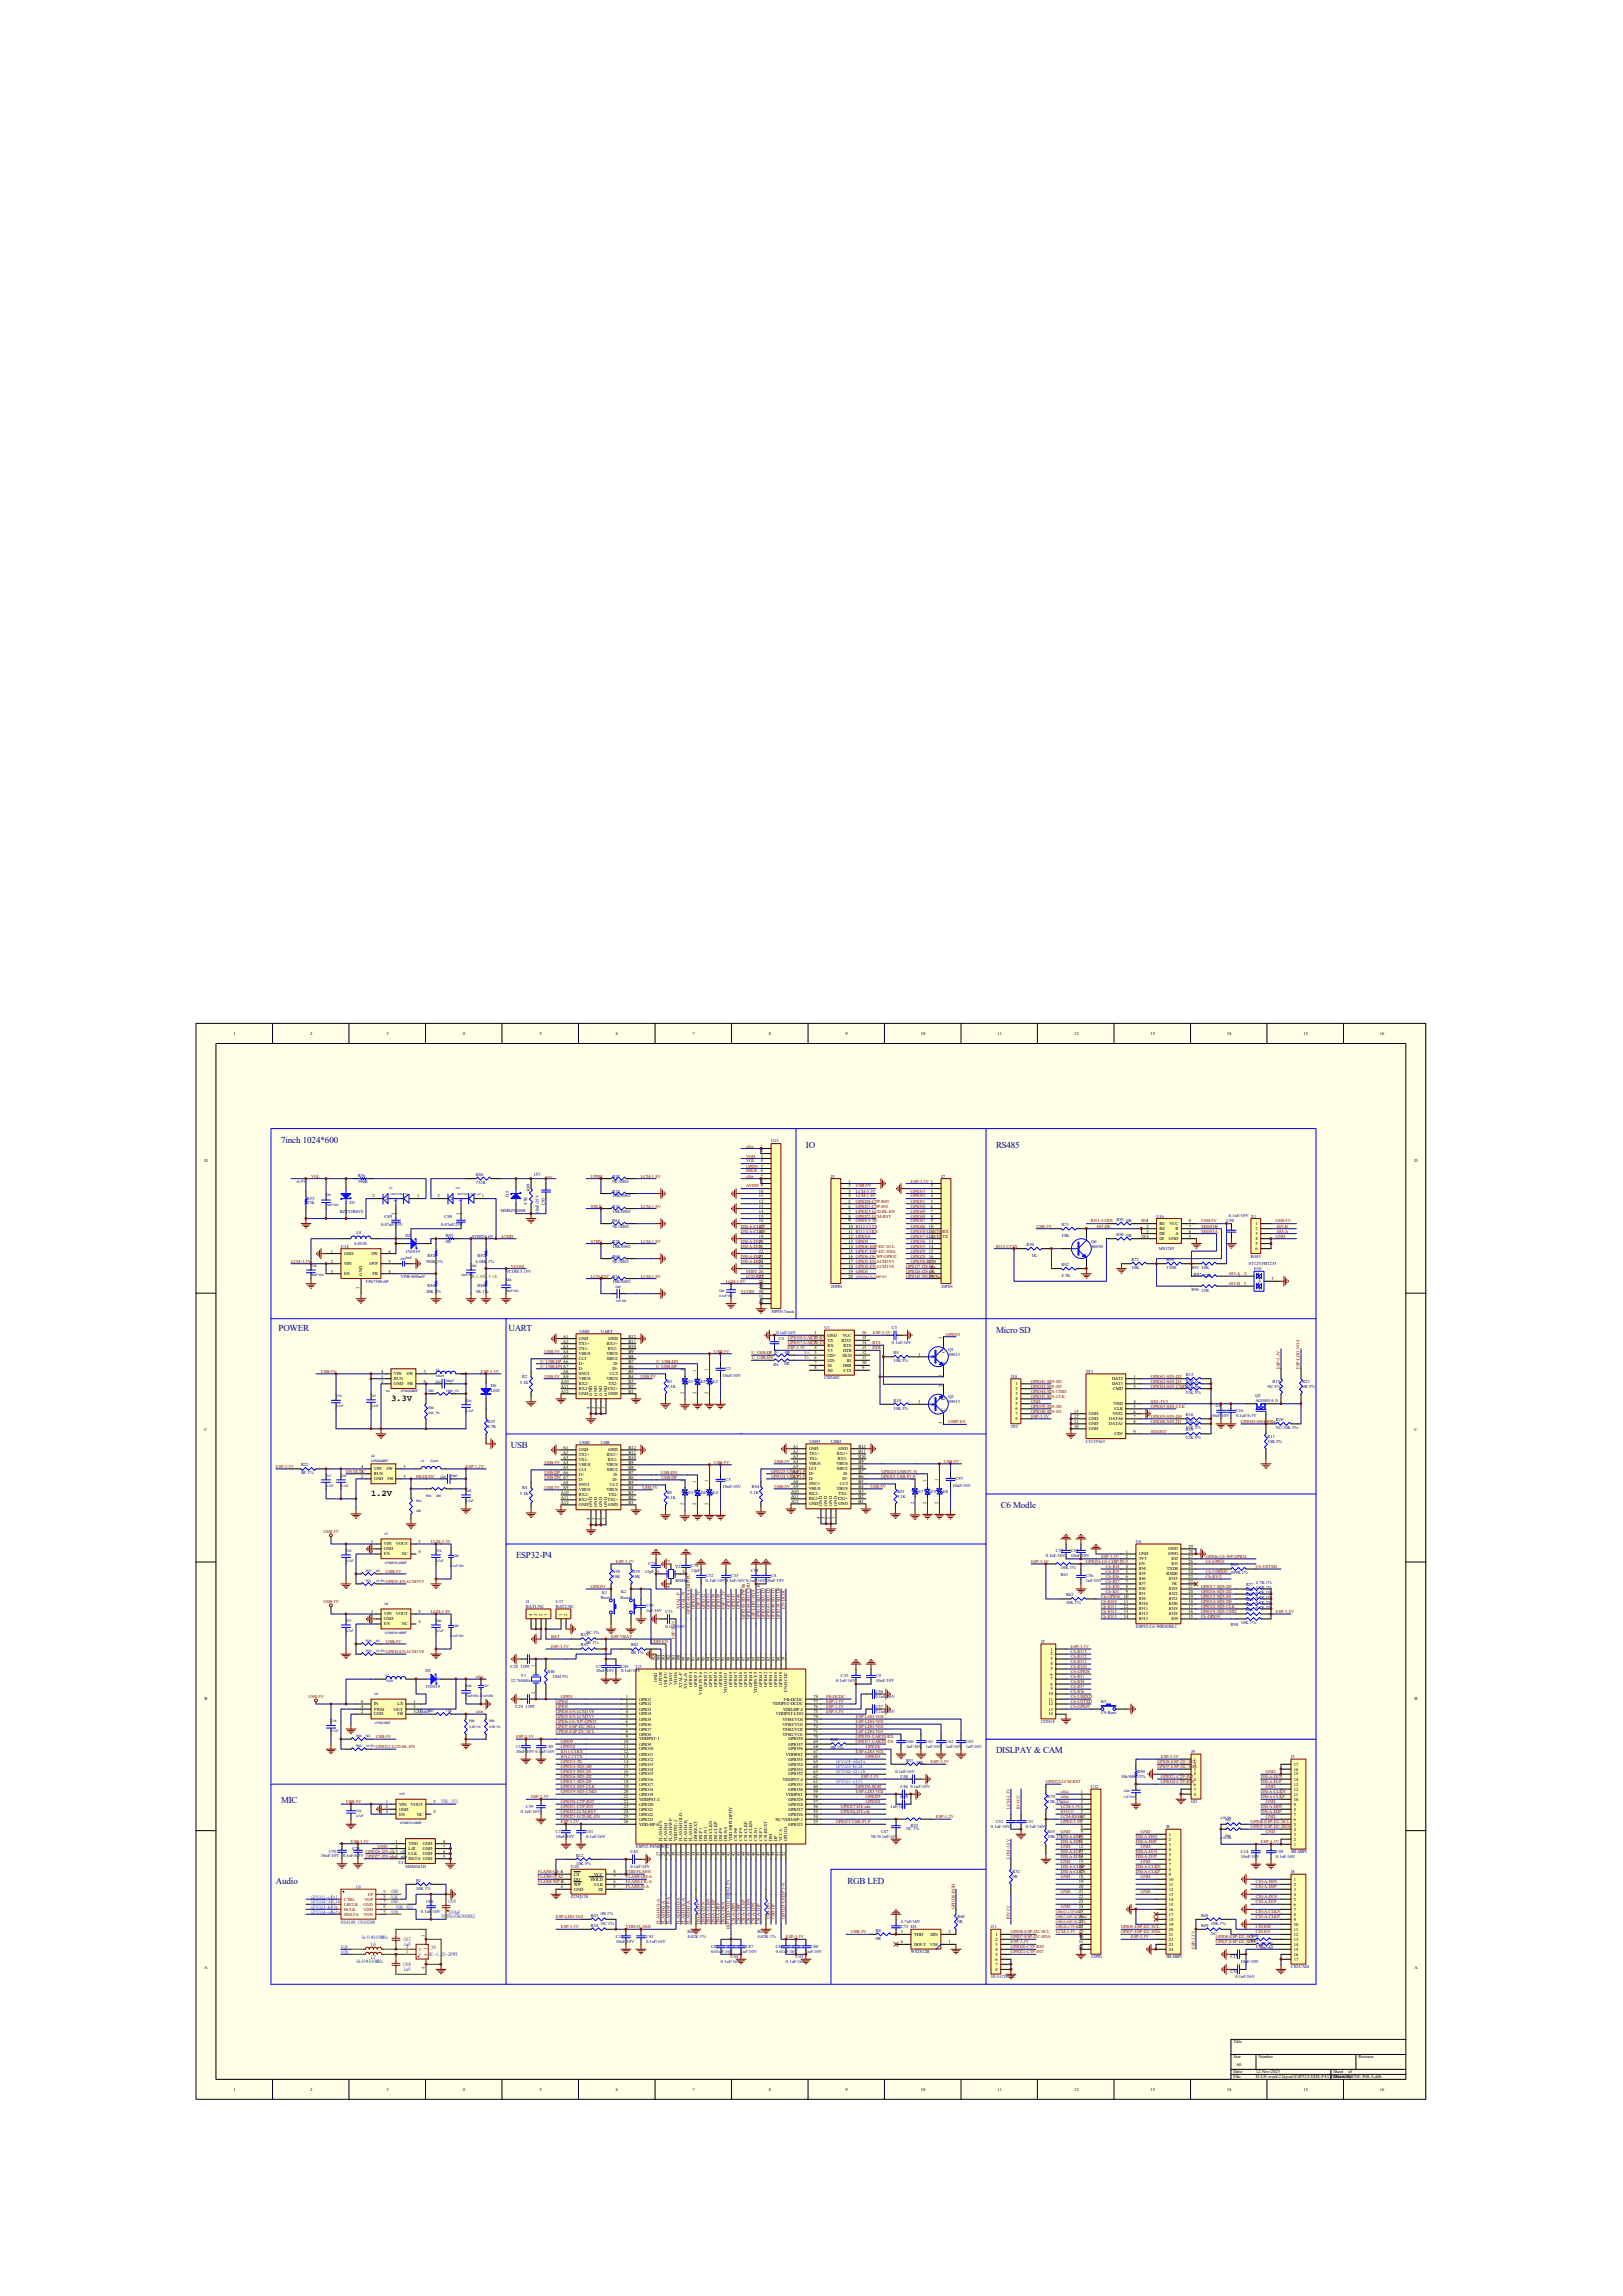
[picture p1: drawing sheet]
<svg xmlns="http://www.w3.org/2000/svg" width="210mm" height="297mm" viewBox="0 0 210 297" stroke-linecap="round" stroke-linejoin="round" font-family="sans-serif">
<defs><g id="words">
<g font-size="1.2" fill="#000080">
<text x="36.4" y="147.9">7inch 1024*600</text>
<text x="104.3" y="148.5">IO</text>
<text x="128.9" y="148.5">RS485</text>
<text x="36" y="172.1">POWER</text>
<text x="65.8" y="172.1">UART</text>
<text x="128.9" y="172.5">Micro SD</text>
<text x="66.1" y="187.3">USB</text>
<text x="129.5" y="195.1">C6 Modle</text>
<text x="66.8" y="201.6">ESP32-P4</text>
<text x="128.9" y="226.8">DISLPAY &amp; CAM</text>
<text x="36.4" y="233.3">MIC</text>
<text x="35.7" y="243.7">Audio</text>
<text x="109.6" y="243.7">RGB LED</text>
</g>
<g font-size="1.1">
<text x="50.6" y="181.3">3.3V</text>
<text x="48" y="193.5">1.2V</text>
</g>
<g font-size=".6">
<text x="30.2" y="133.9">1</text>
<text x="40.1" y="133.9">2</text>
<text x="50" y="133.9">3</text>
<text x="59.9" y="133.9">4</text>
<text x="69.8" y="133.9">5</text>
<text x="79.7" y="133.9">6</text>
<text x="89.6" y="133.9">7</text>
<text x="99.5" y="133.9">8</text>
<text x="109.4" y="133.9">9</text>
<text x="119.1" y="133.9">10</text>
<text x="129.1" y="133.9">11</text>
<text x="139" y="133.9">12</text>
<text x="148.8" y="133.9">13</text>
<text x="158.7" y="133.9">14</text>
<text x="168.6" y="133.9">15</text>
<text x="178.5" y="133.9">16</text>
<text x="98.4" y="148.5">1</text>
<text x="98.4" y="149.1">2</text>
<text x="98.4" y="149.8">3</text>
<text x="26.5" y="150.4">D</text>
<text x="48.2" y="154.9">2</text>
<text x="49.9" y="155.3">2</text>
<text x="51.4" y="155.4" transform="rotate(-90 51.4 155.4)">3</text>
<text x="52.3" y="155.3">1</text>
<text x="54" y="154.9">1</text>
<text x="56.6" y="154.9">2</text>
<text x="58.3" y="155.3">2</text>
<text x="59.8" y="155.4" transform="rotate(-90 59.8 155.4)">3</text>
<text x="60.7" y="155.3">1</text>
<text x="62.4" y="154.9">1</text>
<text x="98.2" y="154.3">10</text>
<text x="98.2" y="154.9">11</text>
<text x="98.2" y="155.6">12</text>
<text x="98.4" y="150.4">4</text>
<text x="98.4" y="151.7">6</text>
<text x="98.4" y="152.3">7</text>
<text x="98.4" y="153">8</text>
<text x="109.8" y="153">1</text>
<text x="109.8" y="153.6">2</text>
<text x="109.8" y="154.3">3</text>
<text x="109.8" y="154.9">4</text>
<text x="109.8" y="155.6">5</text>
<text x="120.4" y="153.6">2</text>
<text x="120.4" y="154.3">3</text>
<text x="120.4" y="154.9">4</text>
<text x="120.4" y="155.6">5</text>
<text x="183" y="150.4">D</text>
<text x="51.1" y="157.1" transform="rotate(-90 51.1 157.1)">3</text>
<text x="59.5" y="157.1" transform="rotate(-90 59.5 157.1)">3</text>
<text x="98.2" y="156.2">13</text>
<text x="98.2" y="156.9">14</text>
<text x="98.2" y="157.5">15</text>
<text x="98.2" y="158.2">16</text>
<text x="98.2" y="158.8">17</text>
<text x="98.2" y="159.5">18</text>
<text x="98.2" y="160.1">19</text>
<text x="98.2" y="160.8">20</text>
<text x="98.2" y="161.4">21</text>
<text x="109.8" y="156.2">6</text>
<text x="109.8" y="156.9">7</text>
<text x="109.8" y="157.5">8</text>
<text x="109.8" y="158.2">9</text>
<text x="109.8" y="158.8">10 IO12-U1TX</text>
<text x="109.8" y="159.5">11 IO11-U1RX</text>
<text x="109.8" y="160.1">12 GPIO10</text>
<text x="109.8" y="160.8">13 GPIO9</text>
<text x="109.8" y="161.4">14 GPIO8-ESP-I2C-SCL</text>
<text x="120.2" y="158.8">10</text>
<text x="120.2" y="159.5">11</text>
<text x="120.2" y="160.1">12</text>
<text x="120.2" y="160.8">13</text>
<text x="120.2" y="161.4">14</text>
<text x="120.4" y="156.2">6</text>
<text x="120.4" y="156.9">7</text>
<text x="120.4" y="157.5">8</text>
<text x="120.4" y="158.2">9</text>
<text x="148.3" y="158.8">2</text>
<text x="148.3" y="159.5">3</text>
<text x="150" y="158.5">R0</text>
<text x="150" y="159.1">RE</text>
<text x="150" y="159.8">DE</text>
<text x="150" y="160.4">DI</text>
<text x="151.2" y="160.4">GND</text>
<text x="151.3" y="158.5">VCC</text>
<text x="152.1" y="159.8">A</text>
<text x="152.1" y="159.1">B</text>
<text x="153.8" y="160.1">5</text>
<text x="153.8" y="158.2">8</text>
<text x="153.8" y="159.5">6</text>
<text x="153.8" y="158.8">7</text>
<text x="162.4" y="158.5">1</text>
<text x="162.4" y="159.1">2</text>
<text x="162.4" y="159.8">3</text>
<text x="162.4" y="160.4">4</text>
<text x="162.4" y="161.1">5</text>
<text x="162.4" y="161.7">6</text>
<text x="42.8" y="162.1">1</text>
<text x="42.8" y="163.3">2</text>
<text x="42.8" y="164.6">3</text>
<text x="44.5" y="162.4">GND</text>
<text x="44.5" y="163.7">VIN</text>
<text x="44.5" y="165">EN</text>
<text x="46.5" y="166.7" transform="rotate(-90 46.5 166.7)">7</text>
<text x="46.9" y="165" transform="rotate(-90 46.9 165)">GND</text>
<text x="47.8" y="163.7">OVP</text>
<text x="48.1" y="162.4">SW</text>
<text x="48.2" y="165">FB</text>
<text x="50.3" y="164.6">4</text>
<text x="50.3" y="163.3">5</text>
<text x="50.3" y="162.1">6</text>
<text x="98.2" y="162.1">22</text>
<text x="98.2" y="162.7">23</text>
<text x="98.2" y="163.3">24</text>
<text x="98.2" y="164">25</text>
<text x="98.2" y="165.3">27</text>
<text x="98.2" y="165.9">28</text>
<text x="98.2" y="166.6">29</text>
<text x="98.2" y="167.2">30</text>
<text x="98.2" y="167.9">31</text>
<text x="109.8" y="162.1">15 GPIO7-ESP-I2C-SDA</text>
<text x="109.8" y="162.7">16 GPIO6-C6-WP-GPIO2</text>
<text x="109.8" y="163.3">17 GPIO5-EN-LCM3V3</text>
<text x="109.8" y="164">18 GPIO4-EN-LCM1V8</text>
<text x="109.8" y="164.6">19 GPIO3</text>
<text x="109.8" y="165.3">20</text>
<text x="120.2" y="162.1">15</text>
<text x="120.2" y="162.7">16</text>
<text x="120.2" y="163.3">17</text>
<text x="120.2" y="164">18</text>
<text x="120.2" y="164.6">19</text>
<text x="120.2" y="165.3">20</text>
<text x="161" y="166.3">1</text>
<text x="161" y="165">2</text>
<text x="162.6" y="166.6">1</text>
<text x="162.6" y="165.3">2</text>
<text x="162.8" y="165.9">3</text>
<text x="164.5" y="165.6">3</text>
<text x="72.8" y="173.1">A1</text>
<text x="72.8" y="173.7">A2</text>
<text x="74.9" y="173.4">GND</text>
<text x="78.7" y="173.4">GND</text>
<text x="81.3" y="173.1">B12</text>
<text x="81.3" y="173.7">B11</text>
<text x="98.2" y="168.5">32</text>
<text x="105.4" y="172.6">1</text>
<text x="105.4" y="173.2">2</text>
<text x="105.4" y="173.9">3</text>
<text x="107.1" y="172.9">GND</text>
<text x="107.1" y="173.6">TX</text>
<text x="108.9" y="173.6">R232</text>
<text x="109" y="172.9">VCC</text>
<text x="111.5" y="173.2">15</text>
<text x="111.5" y="172.6">16</text>
<text x="111.5" y="173.9">14</text>
<text x="121.9" y="173.3" transform="rotate(-90 121.9 173.3)">3</text>
<text x="49.3" y="178.2">1</text>
<text x="49.3" y="178.9">2</text>
<text x="49.3" y="177.6">4</text>
<text x="51" y="178.6">RUN</text>
<text x="51" y="179.2">GND</text>
<text x="51" y="177.9">VIN</text>
<text x="52.6" y="177.9">SW</text>
<text x="52.7" y="179.2">FB</text>
<text x="54.8" y="177.6">3</text>
<text x="54.8" y="178.9">5</text>
<text x="72.6" y="178.9">A10</text>
<text x="72.6" y="179.5">A11</text>
<text x="72.8" y="174.3">A3</text>
<text x="72.8" y="175.6">A5</text>
<text x="72.8" y="177.6">A8</text>
<text x="74.9" y="174">TX1+</text>
<text x="74.9" y="174.7">TX1-</text>
<text x="74.9" y="175.3">VBUS</text>
<text x="74.9" y="176">CCI</text>
<text x="74.9" y="176.6">D+</text>
<text x="74.9" y="177.3">D-</text>
<text x="74.9" y="177.9">SNU1</text>
<text x="74.9" y="178.6">VBUS</text>
<text x="74.9" y="179.2">RX2-</text>
<text x="74.9" y="179.9">RX2+</text>
<text x="78.5" y="178.6">VBUS</text>
<text x="78.5" y="175.3">VBUS</text>
<text x="78.5" y="176">SBU2</text>
<text x="78.5" y="174">RX1+</text>
<text x="78.6" y="179.9">TX2+</text>
<text x="78.7" y="174.7">RX1-</text>
<text x="78.7" y="179.2">TX2-</text>
<text x="78.9" y="177.9">CC2</text>
<text x="79.2" y="177.3">D+</text>
<text x="79.4" y="176.6">D-</text>
<text x="81.3" y="179.5">B2</text>
<text x="81.3" y="176.9">B6</text>
<text x="81.3" y="174.3">B10</text>
<text x="81.3" y="178.9">B3</text>
<text x="81.3" y="176.3">B7</text>
<text x="81.3" y="177.6">B5</text>
<text x="81.3" y="178.2">B4</text>
<text x="81.3" y="175">B9</text>
<text x="81.3" y="175.6">B8</text>
<text x="88.5" y="177.4" transform="rotate(-90 88.5 177.4)">1</text>
<text x="88.8" y="179.1" transform="rotate(-90 88.8 179.1)">1</text>
<text x="88.8" y="178.6" transform="rotate(-90 88.8 178.6)">2</text>
<text x="90.1" y="177.5" transform="rotate(-90 90.1 177.5)">1</text>
<text x="90.4" y="179.2" transform="rotate(-90 90.4 179.2)">1</text>
<text x="90.4" y="178.7" transform="rotate(-90 90.4 178.7)">2</text>
<text x="91.6" y="177.4" transform="rotate(-90 91.6 177.4)">1</text>
<text x="91.9" y="179.1" transform="rotate(-90 91.9 179.1)">1</text>
<text x="91.9" y="178.6" transform="rotate(-90 91.9 178.6)">2</text>
<text x="105.4" y="174.5">4</text>
<text x="105.4" y="175.2">5</text>
<text x="105.4" y="175.8">6</text>
<text x="105.4" y="176.5">7</text>
<text x="105.4" y="177.1">8</text>
<text x="107.1" y="174.2">RX</text>
<text x="107.1" y="174.9">V3</text>
<text x="107.1" y="175.5">UD+</text>
<text x="107.1" y="176.2">UD-</text>
<text x="107.1" y="176.8">XI</text>
<text x="107.1" y="177.5">X0</text>
<text x="109" y="175.5">DCD</text>
<text x="109.1" y="176.8">DSR</text>
<text x="109.1" y="174.9">DTR</text>
<text x="109.1" y="177.5">CTS</text>
<text x="109.1" y="174.2">RTS</text>
<text x="109.6" y="176.2">RI</text>
<text x="111.5" y="175.8">11</text>
<text x="111.5" y="175.2">12</text>
<text x="111.5" y="177.1">9</text>
<text x="111.5" y="176.5">10</text>
<text x="111.5" y="174.5">13</text>
<text x="118.8" y="175.4">1</text>
<text x="120.5" y="175.7">B</text>
<text x="121.9" y="179.4" transform="rotate(-90 121.9 179.4)">2</text>
<text x="121.9" y="178.1" transform="rotate(-90 121.9 178.1)">2</text>
<text x="122.2" y="176.4" transform="rotate(-90 122.2 176.4)">E</text>
<text x="122.2" y="175" transform="rotate(-90 122.2 175)">C</text>
<text x="131.4" y="179.2">1</text>
<text x="131.4" y="179.9">2</text>
<text x="143.9" y="178.6">DAT2</text>
<text x="143.9" y="179.2">DAT3</text>
<text x="144" y="179.9">CMD</text>
<text x="146.6" y="179.5">3</text>
<text x="146.6" y="178.2">1</text>
<text x="146.6" y="178.9">2</text>
<text x="26.5" y="185.2">C</text>
<text x="72.6" y="180.2">A12</text>
<text x="74.9" y="180.5">GND</text>
<text x="76.3" y="182.3" transform="rotate(-90 76.3 182.3)">4</text>
<text x="76.6" y="180.6" transform="rotate(-90 76.6 180.6)">GND</text>
<text x="76.9" y="182.3" transform="rotate(-90 76.9 182.3)">3</text>
<text x="77.3" y="180.6" transform="rotate(-90 77.3 180.6)">GND</text>
<text x="77.6" y="182.3" transform="rotate(-90 77.6 182.3)">2</text>
<text x="77.9" y="180.6" transform="rotate(-90 77.9 180.6)">GND</text>
<text x="78.2" y="182.3" transform="rotate(-90 78.2 182.3)">1</text>
<text x="78.6" y="180.6" transform="rotate(-90 78.6 180.6)">GND</text>
<text x="81.3" y="180.2">B1</text>
<text x="88.5" y="180.3" transform="rotate(-90 88.5 180.3)">2</text>
<text x="90.1" y="180.4" transform="rotate(-90 90.1 180.4)">2</text>
<text x="91.6" y="180.3" transform="rotate(-90 91.6 180.3)">2</text>
<text x="118.8" y="181.5">1</text>
<text x="120.5" y="181.9">B</text>
<text x="121.9" y="184.3" transform="rotate(-90 121.9 184.3)">3</text>
<text x="122.2" y="182.6" transform="rotate(-90 122.2 182.6)">C</text>
<text x="122.2" y="181.2" transform="rotate(-90 122.2 181.2)">E</text>
<text x="131.4" y="180.5">3</text>
<text x="131.4" y="181.1">4</text>
<text x="131.4" y="181.8">5</text>
<text x="131.4" y="182.4">6</text>
<text x="131.4" y="183.1">7</text>
<text x="131.4" y="183.7">8</text>
<text x="139" y="184.7">10</text>
<text x="139" y="184.1">11</text>
<text x="139" y="183.4">12</text>
<text x="139" y="182.8">13</text>
<text x="140.9" y="185">GND</text>
<text x="140.9" y="184.4">GND</text>
<text x="140.9" y="183.7">GND</text>
<text x="140.9" y="183.1">GND</text>
<text x="143.5" y="183.7">DATA0</text>
<text x="143.5" y="184.4">DATA1</text>
<text x="143.9" y="183.1">VSS2</text>
<text x="144.1" y="181.8">VDD</text>
<text x="144.2" y="182.4">CLK</text>
<text x="144.2" y="185.7">CD#</text>
<text x="146.6" y="182.8">6</text>
<text x="146.6" y="181.5">4</text>
<text x="146.6" y="183.4">7</text>
<text x="146.6" y="184.1">8</text>
<text x="146.6" y="182.1">5</text>
<text x="146.6" y="185.4">9</text>
<text x="183" y="185.2">C</text>
<text x="46.7" y="190.5">1</text>
<text x="46.7" y="191.2">2</text>
<text x="46.7" y="189.9">4</text>
<text x="48.4" y="190.9">RUN</text>
<text x="48.4" y="191.5">GND</text>
<text x="48.4" y="190.2">VIN</text>
<text x="50" y="190.2">SW</text>
<text x="50.1" y="191.5">FB</text>
<text x="52.2" y="191.2">5</text>
<text x="52.2" y="189.9">3</text>
<text x="72.8" y="187.4">A1</text>
<text x="72.8" y="188.1">A2</text>
<text x="72.8" y="188.7">A3</text>
<text x="72.8" y="190">A5</text>
<text x="72.8" y="192">A8</text>
<text x="74.9" y="187.7">GND</text>
<text x="74.9" y="188.4">TX1+</text>
<text x="74.9" y="189">TX1-</text>
<text x="74.9" y="189.7">VBUS</text>
<text x="74.9" y="190.4">CCI</text>
<text x="74.9" y="191">D+</text>
<text x="74.9" y="191.6">D-</text>
<text x="78.5" y="189.7">VBUS</text>
<text x="78.5" y="190.4">SBU2</text>
<text x="78.5" y="188.4">RX1+</text>
<text x="78.7" y="189">RX1-</text>
<text x="78.7" y="187.7">GND</text>
<text x="79.2" y="191.6">D+</text>
<text x="79.4" y="191">D-</text>
<text x="81.3" y="191.3">B6</text>
<text x="81.3" y="188.7">B10</text>
<text x="81.3" y="187.4">B12</text>
<text x="81.3" y="190.7">B7</text>
<text x="81.3" y="192">B5</text>
<text x="81.3" y="189.4">B9</text>
<text x="81.3" y="190">B8</text>
<text x="81.3" y="188.1">B11</text>
<text x="88.5" y="191.8" transform="rotate(-90 88.5 191.8)">1</text>
<text x="90.1" y="191.8" transform="rotate(-90 90.1 191.8)">1</text>
<text x="91.6" y="191.8" transform="rotate(-90 91.6 191.8)">1</text>
<text x="102.6" y="187.3">A1</text>
<text x="102.6" y="187.9">A2</text>
<text x="102.6" y="188.6">A3</text>
<text x="102.6" y="189.9">A5</text>
<text x="102.6" y="190.5">A6</text>
<text x="102.6" y="191.2">A7</text>
<text x="102.6" y="191.8">A8</text>
<text x="104.7" y="187.6">GND</text>
<text x="104.7" y="188.3">TX1+</text>
<text x="104.7" y="188.9">TX1-</text>
<text x="104.7" y="189.6">VBUS</text>
<text x="104.7" y="190.2">CCI</text>
<text x="104.7" y="190.9">D+</text>
<text x="104.7" y="191.5">D-</text>
<text x="108.2" y="189.6">VBUS</text>
<text x="108.3" y="190.2">SBU2</text>
<text x="108.3" y="188.3">RX1+</text>
<text x="108.4" y="188.9">RX1-</text>
<text x="108.5" y="187.6">GND</text>
<text x="109" y="191.5">D+</text>
<text x="109.1" y="190.9">D-</text>
<text x="111.1" y="191.2">B6</text>
<text x="111.1" y="190.5">B7</text>
<text x="111.1" y="188.6">B10</text>
<text x="111.1" y="187.3">B12</text>
<text x="111.1" y="191.8">B5</text>
<text x="111.1" y="189.9">B8</text>
<text x="111.1" y="189.3">B9</text>
<text x="111.1" y="187.9">B11</text>
<text x="118.2" y="191.6" transform="rotate(-90 118.2 191.6)">1</text>
<text x="119.8" y="191.7" transform="rotate(-90 119.8 191.7)">1</text>
<text x="121.4" y="191.6" transform="rotate(-90 121.4 191.6)">1</text>
<text x="72.6" y="193.3">A10</text>
<text x="72.6" y="193.9">A11</text>
<text x="72.6" y="194.5">A12</text>
<text x="74.9" y="192.3">SNU1</text>
<text x="74.9" y="192.9">VBUS</text>
<text x="74.9" y="193.6">RX2-</text>
<text x="74.9" y="194.2">RX2+</text>
<text x="74.9" y="194.9">GND</text>
<text x="76.3" y="196.6" transform="rotate(-90 76.3 196.6)">4</text>
<text x="76.6" y="194.9" transform="rotate(-90 76.6 194.9)">GND</text>
<text x="76.9" y="196.6" transform="rotate(-90 76.9 196.6)">3</text>
<text x="77.3" y="194.9" transform="rotate(-90 77.3 194.9)">GND</text>
<text x="77.6" y="196.6" transform="rotate(-90 77.6 196.6)">2</text>
<text x="77.9" y="194.9" transform="rotate(-90 77.9 194.9)">GND</text>
<text x="78.2" y="196.6" transform="rotate(-90 78.2 196.6)">1</text>
<text x="78.5" y="192.9">VBUS</text>
<text x="78.6" y="194.9" transform="rotate(-90 78.6 194.9)">GND</text>
<text x="78.6" y="194.2">TX2+</text>
<text x="78.7" y="193.6">TX2-</text>
<text x="78.9" y="192.3">CC2</text>
<text x="81.3" y="193.9">B2</text>
<text x="81.3" y="193.3">B3</text>
<text x="81.3" y="194.5">B1</text>
<text x="81.3" y="192.6">B4</text>
<text x="88.5" y="194.7" transform="rotate(-90 88.5 194.7)">2</text>
<text x="88.8" y="193.5" transform="rotate(-90 88.8 193.5)">1</text>
<text x="88.8" y="193" transform="rotate(-90 88.8 193)">2</text>
<text x="90.1" y="194.8" transform="rotate(-90 90.1 194.8)">2</text>
<text x="90.4" y="193.5" transform="rotate(-90 90.4 193.5)">1</text>
<text x="90.4" y="193.1" transform="rotate(-90 90.4 193.1)">2</text>
<text x="91.6" y="194.7" transform="rotate(-90 91.6 194.7)">2</text>
<text x="91.9" y="193.5" transform="rotate(-90 91.9 193.5)">1</text>
<text x="91.9" y="193" transform="rotate(-90 91.9 193)">2</text>
<text x="102.3" y="193.1">A10</text>
<text x="102.3" y="193.8">A11</text>
<text x="102.3" y="194.4">A12</text>
<text x="104.7" y="192.2">SNU1</text>
<text x="104.7" y="192.8">VBUS</text>
<text x="104.7" y="193.4">RX2-</text>
<text x="104.7" y="194.1">RX2+</text>
<text x="104.7" y="194.8">GND</text>
<text x="106.1" y="196.5" transform="rotate(-90 106.1 196.5)">4</text>
<text x="106.4" y="194.8" transform="rotate(-90 106.4 194.8)">GND</text>
<text x="106.7" y="196.5" transform="rotate(-90 106.7 196.5)">3</text>
<text x="107" y="194.8" transform="rotate(-90 107 194.8)">GND</text>
<text x="107.4" y="196.5" transform="rotate(-90 107.4 196.5)">2</text>
<text x="107.7" y="194.8" transform="rotate(-90 107.7 194.8)">GND</text>
<text x="108" y="196.5" transform="rotate(-90 108 196.5)">1</text>
<text x="108.2" y="192.8">VBUS</text>
<text x="108.3" y="194.8" transform="rotate(-90 108.3 194.8)">GND</text>
<text x="108.4" y="194.1">TX2+</text>
<text x="108.5" y="193.4">TX2-</text>
<text x="108.7" y="192.2">CC2</text>
<text x="111.1" y="193.1">B3</text>
<text x="111.1" y="194.4">B1</text>
<text x="111.1" y="192.5">B4</text>
<text x="111.1" y="193.8">B2</text>
<text x="118.2" y="194.6" transform="rotate(-90 118.2 194.6)">2</text>
<text x="118.5" y="193.3" transform="rotate(-90 118.5 193.3)">1</text>
<text x="118.5" y="192.9" transform="rotate(-90 118.5 192.9)">2</text>
<text x="119.8" y="194.6" transform="rotate(-90 119.8 194.6)">2</text>
<text x="120.2" y="193.4" transform="rotate(-90 120.2 193.4)">1</text>
<text x="120.2" y="192.9" transform="rotate(-90 120.2 192.9)">2</text>
<text x="121.4" y="194.6" transform="rotate(-90 121.4 194.6)">2</text>
<text x="121.7" y="193.3" transform="rotate(-90 121.7 193.3)">1</text>
<text x="121.7" y="192.9" transform="rotate(-90 121.7 192.9)">2</text>
<text x="48" y="199.6">1</text>
<text x="48" y="200.3">2</text>
<text x="48" y="200.9">3</text>
<text x="49.7" y="199.9">VIN</text>
<text x="49.7" y="200.6">GND</text>
<text x="49.7" y="201.2">EN</text>
<text x="51.2" y="199.9">VOUT</text>
<text x="52" y="201.2">NC</text>
<text x="54.1" y="200.9">4</text>
<text x="54.1" y="199.6">5</text>
<text x="86.7" y="202.1" transform="rotate(-90 86.7 202.1)">2</text>
<text x="88.3" y="203.5">3</text>
<text x="145.7" y="200.9">1</text>
<text x="145.7" y="201.5">2</text>
<text x="145.7" y="202.8">4</text>
<text x="145.7" y="203.5">5</text>
<text x="147.4" y="201.2">GND</text>
<text x="147.4" y="201.9">3V3</text>
<text x="147.4" y="202.5">EN</text>
<text x="147.4" y="203.2">IO4</text>
<text x="147.4" y="203.8">IO5</text>
<text x="150.9" y="203.8">RXD0</text>
<text x="151" y="203.2">TXD0</text>
<text x="151.2" y="201.2">GND</text>
<text x="151.2" y="200.6">GND</text>
<text x="151.6" y="202.5">IO3</text>
<text x="151.6" y="201.9">IO2</text>
<text x="153.8" y="200.9">28</text>
<text x="153.8" y="200.3">29</text>
<text x="153.8" y="203.5">24</text>
<text x="153.8" y="202.8">25</text>
<text x="153.8" y="202.2">26</text>
<text x="153.8" y="201.5">27</text>
<text x="48" y="208.7">1</text>
<text x="48" y="209.3">2</text>
<text x="48" y="210">3</text>
<text x="49.7" y="209">VIN</text>
<text x="49.7" y="209.6">GND</text>
<text x="51.2" y="209">VOUT</text>
<text x="54.1" y="210">4</text>
<text x="54.1" y="208.7">5</text>
<text x="68.9" y="209.1" transform="rotate(-90 68.9 209.1)">4</text>
<text x="69.5" y="209.1" transform="rotate(-90 69.5 209.1)">3</text>
<text x="70.1" y="209.1" transform="rotate(-90 70.1 209.1)">2</text>
<text x="70.8" y="209.1" transform="rotate(-90 70.8 209.1)">1</text>
<text x="72.7" y="209.1" transform="rotate(-90 72.7 209.1)">1</text>
<text x="73.4" y="209.1" transform="rotate(-90 73.4 209.1)">2</text>
<text x="86.7" y="205.5" transform="rotate(-90 86.7 205.5)">4</text>
<text x="145.4" y="206.7">10</text>
<text x="145.4" y="207.4">11</text>
<text x="145.4" y="208">12</text>
<text x="145.4" y="208.7">13</text>
<text x="145.4" y="209.3">14</text>
<text x="145.7" y="204.1">6</text>
<text x="145.7" y="204.8">7</text>
<text x="145.7" y="205.4">8</text>
<text x="145.7" y="206.1">9</text>
<text x="147.4" y="204.4">IO6</text>
<text x="147.4" y="205.1">IO7</text>
<text x="147.4" y="205.8">IO0</text>
<text x="147.4" y="206.4">IO1</text>
<text x="147.4" y="207.1">IO8</text>
<text x="147.4" y="207.7">IO10</text>
<text x="147.4" y="208.3">IO11</text>
<text x="147.4" y="209">IO12</text>
<text x="147.4" y="209.6">IO13</text>
<text x="151.2" y="209">IO18</text>
<text x="151.2" y="208.3">IO19</text>
<text x="151.2" y="207.7">IO20</text>
<text x="151.2" y="207.1">IO21</text>
<text x="151.2" y="206.4">IO22</text>
<text x="151.2" y="205.8">IO23</text>
<text x="151.2" y="204.4">IO15</text>
<text x="151.6" y="209.6">IO9</text>
<text x="151.6" y="205.1">NC</text>
<text x="153.8" y="208.7">16</text>
<text x="153.8" y="208">17</text>
<text x="153.8" y="207.4">18</text>
<text x="153.8" y="206.7">19</text>
<text x="153.8" y="206.1">20</text>
<text x="153.8" y="205.4">21</text>
<text x="153.8" y="204.1">23</text>
<text x="153.8" y="209.3">15</text>
<text x="153.8" y="204.8">22</text>
<text x="49.7" y="210.3">EN</text>
<text x="52" y="210.3">NC</text>
<text x="69.2" y="215.6" transform="rotate(-90 69.2 215.6)">1</text>
<text x="84.7" y="214.9" transform="rotate(-90 84.7 214.9)">105</text>
<text x="85.4" y="214.9" transform="rotate(-90 85.4 214.9)">104</text>
<text x="86" y="214.9" transform="rotate(-90 86 214.9)">103</text>
<text x="86.7" y="214.9" transform="rotate(-90 86.7 214.9)">102</text>
<text x="87.3" y="214.9" transform="rotate(-90 87.3 214.9)">101</text>
<text x="87.9" y="214.9" transform="rotate(-90 87.9 214.9)">100</text>
<text x="88.6" y="214.9" transform="rotate(-90 88.6 214.9)">99</text>
<text x="89.2" y="214.9" transform="rotate(-90 89.2 214.9)">98</text>
<text x="89.9" y="214.9" transform="rotate(-90 89.9 214.9)">97</text>
<text x="90.5" y="214.9" transform="rotate(-90 90.5 214.9)">96</text>
<text x="91.2" y="214.9" transform="rotate(-90 91.2 214.9)">95</text>
<text x="91.8" y="214.9" transform="rotate(-90 91.8 214.9)">94</text>
<text x="92.5" y="214.9" transform="rotate(-90 92.5 214.9)">93</text>
<text x="93.1" y="214.9" transform="rotate(-90 93.1 214.9)">92</text>
<text x="93.8" y="214.9" transform="rotate(-90 93.8 214.9)">91</text>
<text x="94.4" y="214.9" transform="rotate(-90 94.4 214.9)">90</text>
<text x="95.1" y="214.9" transform="rotate(-90 95.1 214.9)">89</text>
<text x="95.7" y="214.9" transform="rotate(-90 95.7 214.9)">88</text>
<text x="96.4" y="214.9" transform="rotate(-90 96.4 214.9)">87</text>
<text x="97" y="214.9" transform="rotate(-90 97 214.9)">86</text>
<text x="97.6" y="214.9" transform="rotate(-90 97.6 214.9)">85</text>
<text x="98.3" y="214.9" transform="rotate(-90 98.3 214.9)">84</text>
<text x="98.9" y="214.9" transform="rotate(-90 98.9 214.9)">83</text>
<text x="99.6" y="214.9" transform="rotate(-90 99.6 214.9)">82</text>
<text x="100.2" y="214.9" transform="rotate(-90 100.2 214.9)">81</text>
<text x="100.9" y="214.9" transform="rotate(-90 100.9 214.9)">80</text>
<text x="101.5" y="214.9" transform="rotate(-90 101.5 214.9)">79</text>
<text x="135.9" y="213.5">1</text>
<text x="135.9" y="214.2">2</text>
<text x="135.9" y="214.8">3</text>
<text x="135.9" y="215.5">4</text>
<text x="26.5" y="219.9">B</text>
<text x="46.7" y="221.6">2</text>
<text x="46.7" y="221">4</text>
<text x="46.7" y="220.3">6</text>
<text x="48.4" y="221.9">GND</text>
<text x="48.4" y="221.3">PWM</text>
<text x="48.4" y="220.6">IN</text>
<text x="51" y="221.3">OUT</text>
<text x="51.4" y="220.6">LX</text>
<text x="51.4" y="221.9">FB</text>
<text x="53.5" y="220.3">1</text>
<text x="53.5" y="221.6">3200mV</text>
<text x="53.5" y="221">5</text>
<text x="69.2" y="219.2" transform="rotate(-90 69.2 219.2)">2</text>
<text x="81" y="219.7">1</text>
<text x="81" y="220.3">2</text>
<text x="81" y="221">3</text>
<text x="81" y="221.6">4</text>
<text x="82.7" y="220">GPIO1</text>
<text x="82.7" y="220.6">GPIO2</text>
<text x="82.7" y="221.3">GPIO3</text>
<text x="82.7" y="221.9">GPIO4</text>
<text x="85" y="217.6" transform="rotate(-90 85 217.6)">GND</text>
<text x="85.7" y="217.9" transform="rotate(-90 85.7 217.9)">GPIO0</text>
<text x="86.3" y="218.2" transform="rotate(-90 86.3 218.2)">CHI-PU</text>
<text x="87" y="217.9" transform="rotate(-90 87 217.9)">VBAY</text>
<text x="87.6" y="218" transform="rotate(-90 87.6 218)">VDDA</text>
<text x="88.3" y="218.4" transform="rotate(-90 88.3 218.4)">XTAL-P</text>
<text x="88.9" y="218.5" transform="rotate(-90 88.9 218.5)">XTAL-N</text>
<text x="89.6" y="218.2" transform="rotate(-90 89.6 218.2)">GPIO54</text>
<text x="90.2" y="218.2" transform="rotate(-90 90.2 218.2)">GPIO53</text>
<text x="90.8" y="219.2" transform="rotate(-90 90.8 219.2)">VDD-PST-6</text>
<text x="91.5" y="218.2" transform="rotate(-90 91.5 218.2)">GPIO52</text>
<text x="92.1" y="218.2" transform="rotate(-90 92.1 218.2)">GPIO51</text>
<text x="92.8" y="218.2" transform="rotate(-90 92.8 218.2)">GPIO50</text>
<text x="93.5" y="218.2" transform="rotate(-90 93.5 218.2)">GPIO49</text>
<text x="94.1" y="219" transform="rotate(-90 94.1 219)">VDD-HP-3</text>
<text x="94.7" y="218.2" transform="rotate(-90 94.7 218.2)">GPIO48</text>
<text x="95.4" y="218.2" transform="rotate(-90 95.4 218.2)">GPIO47</text>
<text x="96" y="218.2" transform="rotate(-90 96 218.2)">GPIO46</text>
<text x="96.7" y="218.2" transform="rotate(-90 96.7 218.2)">GPIO45</text>
<text x="97.3" y="218.2" transform="rotate(-90 97.3 218.2)">GPIO44</text>
<text x="98" y="219" transform="rotate(-90 98 219)">VDDPST-5</text>
<text x="98.6" y="218.2" transform="rotate(-90 98.6 218.2)">GPIO43</text>
<text x="99.3" y="218.2" transform="rotate(-90 99.3 218.2)">GPIO42</text>
<text x="99.9" y="218.2" transform="rotate(-90 99.9 218.2)">GPIO41</text>
<text x="99.9" y="220.6">VDDPST-DCDC</text>
<text x="100.4" y="221.9">VDDPST-LDO</text>
<text x="100.6" y="218.2" transform="rotate(-90 100.6 218.2)">GPIO40</text>
<text x="101.2" y="218.2" transform="rotate(-90 101.2 218.2)">GPIO39</text>
<text x="101.3" y="221.3">VDD-HP-2</text>
<text x="101.4" y="220">FB-DCDC</text>
<text x="101.9" y="218.9" transform="rotate(-90 101.9 218.9)">EN-DCDC</text>
<text x="105.2" y="221">76</text>
<text x="105.2" y="219.7">78</text>
<text x="105.2" y="221.6">75</text>
<text x="105.2" y="220.3">77</text>
<text x="135.7" y="219.4">10</text>
<text x="135.7" y="220">11</text>
<text x="135.7" y="220.6">12</text>
<text x="135.7" y="221.3">13</text>
<text x="135.7" y="221.9">14</text>
<text x="135.9" y="216.1">5</text>
<text x="135.9" y="216.8">6</text>
<text x="135.9" y="217.4">7</text>
<text x="135.9" y="218.1">8</text>
<text x="135.9" y="218.7">9</text>
<text x="183" y="219.9">B</text>
<text x="80.7" y="225.5">10</text>
<text x="80.7" y="226.1">11</text>
<text x="80.7" y="226.8">12</text>
<text x="80.7" y="227.4">13</text>
<text x="81" y="222.3">5</text>
<text x="81" y="222.9">6</text>
<text x="81" y="223.6">7</text>
<text x="81" y="224.2">8</text>
<text x="81" y="224.9">9</text>
<text x="82.7" y="222.6">GPIO5</text>
<text x="82.7" y="223.2">GPIO6</text>
<text x="82.7" y="223.9">GPIO7</text>
<text x="82.7" y="224.5">GPIO8</text>
<text x="82.7" y="225.2">VDDPST-1</text>
<text x="82.7" y="225.8">GPIO9</text>
<text x="82.7" y="226.5">GPIO10</text>
<text x="82.7" y="227.1">GPIO11</text>
<text x="82.7" y="227.8">GPIO12</text>
<text x="101.2" y="224.5">VFB1/VO1</text>
<text x="101.2" y="223.9">VFB2/VO2</text>
<text x="101.2" y="223.2">VFB3/VO3</text>
<text x="101.2" y="222.6">VFB4/VO4</text>
<text x="101.7" y="227.1">VDDPST</text>
<text x="102" y="227.8">GPIO35</text>
<text x="102" y="226.5">GPIO36</text>
<text x="102" y="225.8">GPIO37</text>
<text x="102" y="225.2">GPIO38</text>
<text x="105.2" y="226.8">67</text>
<text x="105.2" y="224.2">71</text>
<text x="105.2" y="223.6">72</text>
<text x="105.2" y="222.9">73</text>
<text x="105.2" y="222.3">74</text>
<text x="105.2" y="227.4">66</text>
<text x="105.2" y="226.1">68</text>
<text x="105.2" y="225.5">69</text>
<text x="105.2" y="224.9">70</text>
<text x="154.5" y="227.8">1</text>
<text x="49.9" y="233.3">1</text>
<text x="49.9" y="233.9">2</text>
<text x="51.6" y="233.6">VIN</text>
<text x="53.2" y="233.6">VOUT</text>
<text x="56.1" y="233.3">5</text>
<text x="80.7" y="228.1">14</text>
<text x="80.7" y="228.7">15</text>
<text x="80.7" y="229.4">16</text>
<text x="80.7" y="230">17</text>
<text x="80.7" y="230.7">18</text>
<text x="80.7" y="231.3">19</text>
<text x="80.7" y="232">20</text>
<text x="80.7" y="232.6">21</text>
<text x="80.7" y="233.3">22</text>
<text x="80.7" y="233.9">23</text>
<text x="82.7" y="228.4">GPIO13</text>
<text x="82.7" y="229.1">GPIO14</text>
<text x="82.7" y="229.7">GPIO15</text>
<text x="82.7" y="230.4">GPIO16</text>
<text x="82.7" y="231">GPIO17</text>
<text x="82.7" y="231.6">GPIO18</text>
<text x="82.7" y="232.3">GPIO19</text>
<text x="82.7" y="232.9">VDDPST-2</text>
<text x="82.7" y="233.6">GPIO20</text>
<text x="101.2" y="230.4">VDDPST-4</text>
<text x="101.7" y="232.3">VDDPST</text>
<text x="102" y="233.6">GPIO28</text>
<text x="102" y="232.9">GPIO29</text>
<text x="102" y="231.6">GPIO30</text>
<text x="102" y="231">GPIO31</text>
<text x="102" y="229.7">GPIO32</text>
<text x="102" y="229.1">GPIO33</text>
<text x="102" y="228.4">GPIO34</text>
<text x="105.2" y="232">59</text>
<text x="105.2" y="230">62</text>
<text x="105.2" y="233.9">56</text>
<text x="105.2" y="233.3">57</text>
<text x="105.2" y="232.6">58</text>
<text x="105.2" y="231.3">60</text>
<text x="105.2" y="230.7">61</text>
<text x="105.2" y="229.4">63</text>
<text x="105.2" y="228.7">64</text>
<text x="105.2" y="228.1">65</text>
<text x="139.8" y="232">1</text>
<text x="139.8" y="232.6">2</text>
<text x="139.8" y="233.3">3</text>
<text x="154.5" y="228.4">2</text>
<text x="154.5" y="229.1">3</text>
<text x="154.5" y="229.7">4</text>
<text x="154.5" y="230.4">5</text>
<text x="154.5" y="231">6</text>
<text x="154.5" y="231.6">7</text>
<text x="154.5" y="232.3">8</text>
<text x="167.4" y="233.6">9</text>
<text x="167.4" y="232.9">10</text>
<text x="167.4" y="232.3">11</text>
<text x="167.4" y="231.6">12</text>
<text x="167.4" y="231">13</text>
<text x="167.4" y="230.4">14</text>
<text x="167.4" y="229.7">15</text>
<text x="167.4" y="229.1">16</text>
<text x="167.4" y="228.4">17</text>
<text x="49.9" y="234.6">3</text>
<text x="51.2" y="238.4">1</text>
<text x="51.2" y="239">2</text>
<text x="51.6" y="234.3">GND</text>
<text x="51.6" y="234.9">EN</text>
<text x="52.9" y="238.7">VDD</text>
<text x="52.9" y="239.4">L/R</text>
<text x="54" y="234.9">NC</text>
<text x="54.7" y="239.4">GND</text>
<text x="54.7" y="238.7">GND</text>
<text x="56.1" y="234.6">4</text>
<text x="57.3" y="239.7">6</text>
<text x="57.3" y="239">7</text>
<text x="57.3" y="238.4">8</text>
<text x="80.7" y="234.6">24</text>
<text x="80.7" y="235.2">25</text>
<text x="80.7" y="235.9">26</text>
<text x="82.7" y="234.3">GPIO21</text>
<text x="82.7" y="234.9">GPIO22</text>
<text x="82.7" y="235.5">GPIO23</text>
<text x="82.7" y="236.2">VDD-HP-0</text>
<text x="85.7" y="238.2" transform="rotate(-90 85.7 238.2)">FLASH-CS</text>
<text x="86.3" y="238.2" transform="rotate(-90 86.3 238.2)">FLASH-Q</text>
<text x="87" y="238.2" transform="rotate(-90 87 238.2)">FLASH-WP</text>
<text x="87.6" y="238.2" transform="rotate(-90 87.6 238.2)">VDDPST-3</text>
<text x="88.3" y="238.2" transform="rotate(-90 88.3 238.2)">FLASH-HOLD</text>
<text x="88.9" y="238.2" transform="rotate(-90 88.9 238.2)">FLASH-CK</text>
<text x="89.6" y="238.2" transform="rotate(-90 89.6 238.2)">FLASH-D</text>
<text x="90.2" y="238.2" transform="rotate(-90 90.2 238.2)">DSI-REXT</text>
<text x="90.8" y="238.2" transform="rotate(-90 90.8 238.2)">DSI-P1</text>
<text x="91.5" y="238.2" transform="rotate(-90 91.5 238.2)">DSI-N1</text>
<text x="92.1" y="238.2" transform="rotate(-90 92.1 238.2)">DSI-CLKN</text>
<text x="92.8" y="238.2" transform="rotate(-90 92.8 238.2)">DSI-CLKP</text>
<text x="93.5" y="238.2" transform="rotate(-90 93.5 238.2)">DSI-P0</text>
<text x="94.1" y="238.2" transform="rotate(-90 94.1 238.2)">DSI-N0</text>
<text x="94.7" y="238.2" transform="rotate(-90 94.7 238.2)">VDD-MIPI-DPHY</text>
<text x="95.4" y="238.2" transform="rotate(-90 95.4 238.2)">CSI-N0</text>
<text x="96" y="238.2" transform="rotate(-90 96 238.2)">CSI-P0</text>
<text x="96.7" y="238.2" transform="rotate(-90 96.7 238.2)">CSI-CLKP</text>
<text x="97.3" y="238.2" transform="rotate(-90 97.3 238.2)">CSI-CLKN</text>
<text x="98" y="238.2" transform="rotate(-90 98 238.2)">CSI-N1</text>
<text x="98.6" y="238.2" transform="rotate(-90 98.6 238.2)">CSI-P1</text>
<text x="99.3" y="238.2" transform="rotate(-90 99.3 238.2)">CSI-REXT</text>
<text x="99.9" y="238.2" transform="rotate(-90 99.9 238.2)">DM</text>
<text x="100.3" y="235.5">NC/VDD-HP-1</text>
<text x="100.6" y="238.2" transform="rotate(-90 100.6 238.2)">DP</text>
<text x="101.2" y="238.2" transform="rotate(-90 101.2 238.2)">VCCA</text>
<text x="101.9" y="238.2" transform="rotate(-90 101.9 238.2)">GPIO24</text>
<text x="102" y="236.2">GPIO25</text>
<text x="102" y="234.9">GPIO26</text>
<text x="102" y="234.3">GPIO27</text>
<text x="105.2" y="235.9">53</text>
<text x="105.2" y="234.6">55</text>
<text x="105.2" y="235.2">54</text>
<text x="139.6" y="237.8">10</text>
<text x="139.6" y="238.4">11</text>
<text x="139.6" y="239.1">12</text>
<text x="139.6" y="239.8">13</text>
<text x="139.8" y="234.6">5</text>
<text x="139.8" y="235.2">6</text>
<text x="139.8" y="236.5">8</text>
<text x="139.8" y="237.2">9</text>
<text x="151.2" y="237.5">1</text>
<text x="151.2" y="238.1">2</text>
<text x="151.2" y="238.8">3</text>
<text x="151.2" y="239.4">4</text>
<text x="167.4" y="238.8">1</text>
<text x="167.4" y="238.1">2</text>
<text x="167.4" y="237.5">3</text>
<text x="167.4" y="236.8">4</text>
<text x="167.4" y="236.2">5</text>
<text x="167.4" y="235.5">6</text>
<text x="167.4" y="234.9">7</text>
<text x="167.4" y="234.3">8</text>
<text x="52.9" y="240">CLK</text>
<text x="52.9" y="240.6">DATA GND</text>
<text x="54.7" y="240">GND</text>
<text x="57.3" y="240.3">5</text>
<text x="72.6" y="242.3">1</text>
<text x="72.6" y="243.6">3</text>
<text x="72.6" y="244.3">4</text>
<text x="74.3" y="242.7">CS</text>
<text x="74.3" y="243.9">WP</text>
<text x="74.3" y="243.3">DO</text>
<text x="74.3" y="244.6">GND</text>
<text x="76.5" y="243.3">HOLD</text>
<text x="76.9" y="242.7">VCC</text>
<text x="76.9" y="243.9">CLK</text>
<text x="77.4" y="244.6">DI</text>
<text x="79.4" y="244.3">5</text>
<text x="79.4" y="243.6">6</text>
<text x="79.4" y="242.3">8</text>
<text x="79.4" y="243">7</text>
<text x="85.4" y="240.1" transform="rotate(-90 85.4 240.1)">27</text>
<text x="86" y="240.1" transform="rotate(-90 86 240.1)">28</text>
<text x="86.7" y="240.1" transform="rotate(-90 86.7 240.1)">29</text>
<text x="87.3" y="240.1" transform="rotate(-90 87.3 240.1)">30</text>
<text x="87.9" y="240.1" transform="rotate(-90 87.9 240.1)">31</text>
<text x="88.6" y="240.1" transform="rotate(-90 88.6 240.1)">32</text>
<text x="89.2" y="240.1" transform="rotate(-90 89.2 240.1)">33</text>
<text x="89.9" y="240.1" transform="rotate(-90 89.9 240.1)">34</text>
<text x="90.5" y="240.1" transform="rotate(-90 90.5 240.1)">35</text>
<text x="91.2" y="240.1" transform="rotate(-90 91.2 240.1)">36</text>
<text x="91.8" y="240.1" transform="rotate(-90 91.8 240.1)">37</text>
<text x="92.5" y="240.1" transform="rotate(-90 92.5 240.1)">38</text>
<text x="93.1" y="240.1" transform="rotate(-90 93.1 240.1)">39</text>
<text x="93.8" y="240.1" transform="rotate(-90 93.8 240.1)">40</text>
<text x="94.4" y="240.1" transform="rotate(-90 94.4 240.1)">41</text>
<text x="95.1" y="240.1" transform="rotate(-90 95.1 240.1)">42</text>
<text x="95.7" y="240.1" transform="rotate(-90 95.7 240.1)">43</text>
<text x="96.4" y="240.1" transform="rotate(-90 96.4 240.1)">44</text>
<text x="97" y="240.1" transform="rotate(-90 97 240.1)">45</text>
<text x="97.6" y="240.1" transform="rotate(-90 97.6 240.1)">46</text>
<text x="98.3" y="240.1" transform="rotate(-90 98.3 240.1)">47</text>
<text x="98.9" y="240.1" transform="rotate(-90 98.9 240.1)">48</text>
<text x="99.6" y="240.1" transform="rotate(-90 99.6 240.1)">49</text>
<text x="100.2" y="240.1" transform="rotate(-90 100.2 240.1)">50</text>
<text x="100.9" y="240.1" transform="rotate(-90 100.9 240.1)">51</text>
<text x="101.5" y="240.1" transform="rotate(-90 101.5 240.1)">52</text>
<text x="139.6" y="240.4">14</text>
<text x="139.6" y="241">15</text>
<text x="139.6" y="241.7">16</text>
<text x="139.6" y="242.3">17</text>
<text x="139.6" y="243">18</text>
<text x="139.6" y="243.6">19</text>
<text x="139.6" y="244.3">20</text>
<text x="139.6" y="244.9">21</text>
<text x="139.6" y="245.6">22</text>
<text x="151.2" y="240.1">5</text>
<text x="151.2" y="240.7">6</text>
<text x="151.2" y="241.4">7</text>
<text x="151.2" y="242">8</text>
<text x="151.2" y="242.7">9</text>
<text x="151.2" y="243.3">10</text>
<text x="151.2" y="243.9">11</text>
<text x="151.2" y="244.6">12</text>
<text x="151.2" y="245.3">13</text>
<text x="151.2" y="245.9">14</text>
<text x="167.4" y="243.3">1</text>
<text x="167.4" y="243.9">2</text>
<text x="167.4" y="244.6">3</text>
<text x="167.4" y="245.3">4</text>
<text x="167.4" y="245.9">5</text>
<text x="116.6" y="250.1">3</text>
<text x="116.6" y="251.4">4</text>
<text x="118.3" y="250.4">VDD</text>
<text x="118.3" y="251.7">DOUT</text>
<text x="120.3" y="251.7">VSS</text>
<text x="120.4" y="250.4">DIN</text>
<text x="122.7" y="250.1">2</text>
<text x="122.7" y="251.4">1</text>
<text x="128.8" y="250.4">1</text>
<text x="128.8" y="251.1">2</text>
<text x="128.8" y="251.7">3</text>
<text x="139.6" y="246.2">23</text>
<text x="139.6" y="246.9">24</text>
<text x="139.6" y="247.5">25</text>
<text x="139.6" y="248.2">26</text>
<text x="139.6" y="248.8">27</text>
<text x="139.6" y="249.4">28</text>
<text x="139.6" y="250.8">30</text>
<text x="139.6" y="251.4">31</text>
<text x="151.2" y="246.5">15</text>
<text x="151.2" y="247.2">16</text>
<text x="151.2" y="247.8">17</text>
<text x="151.2" y="248.5">18</text>
<text x="151.2" y="249.1">19</text>
<text x="151.2" y="249.8">20</text>
<text x="151.2" y="250.4">21</text>
<text x="151.2" y="251.1">22</text>
<text x="151.2" y="251.7">23</text>
<text x="167.4" y="246.5">6</text>
<text x="167.4" y="247.2">7</text>
<text x="167.4" y="247.8">8</text>
<text x="167.4" y="248.5">9</text>
<text x="167.4" y="249.1">10</text>
<text x="167.4" y="249.8">11</text>
<text x="167.4" y="250.4">12</text>
<text x="167.4" y="251.1">13</text>
<text x="167.4" y="251.7">14</text>
<text x="26.5" y="254.7">A</text>
<text x="128.8" y="252.4">4</text>
<text x="128.8" y="253">5</text>
<text x="128.8" y="253.7">6</text>
<text x="128.8" y="254.3">7</text>
<text x="128.8" y="255">8</text>
<text x="139.6" y="252.1">32</text>
<text x="151.2" y="252.4">24</text>
<text x="167.4" y="252.4">15</text>
<text x="167.4" y="253">16</text>
<text x="167.4" y="253.7">17</text>
<text x="183" y="254.7">A</text>
<text x="159.6" y="264.4">Title</text>
<text x="159.6" y="266.3">Size</text>
<text x="159.6" y="268.2">Date:</text>
<text x="159.6" y="268.9">File:</text>
<text x="159.9" y="267.3">A0</text>
<text x="162.5" y="268.9">D:\UE-work\2.layout\ESP32\UEDX-P4\UEDX10260070E-WB-A.ddb</text>
<text x="162.5" y="268.2">12-Nov-2025</text>
<text x="162.8" y="266.3">Number</text>
<text x="172.5" y="268.2">Sheet</text>
<text x="172.5" y="268.9">Drawn By:</text>
<text x="174.4" y="268.2">of</text>
<text x="175.7" y="266.3">Revision</text>
<text x="30.2" y="270.5">1</text>
<text x="40.1" y="270.5">2</text>
<text x="50" y="270.5">3</text>
<text x="59.9" y="270.5">4</text>
<text x="69.8" y="270.5">5</text>
<text x="79.7" y="270.5">6</text>
<text x="89.6" y="270.5">7</text>
<text x="99.5" y="270.5">8</text>
<text x="109.4" y="270.5">9</text>
<text x="119.1" y="270.5">10</text>
<text x="129.1" y="270.5">11</text>
<text x="139" y="270.5">12</text>
<text x="148.8" y="270.5">13</text>
<text x="158.7" y="270.5">14</text>
<text x="168.6" y="270.5">15</text>
<text x="178.5" y="270.5">16</text>
</g>
<g font-size=".6" fill="#800000">
<text x="96.5" y="149.8">VGH</text>
<text x="40.2" y="152.3">VGL</text>
<text x="76.5" y="152.3">UPDN</text>
<text x="82.9" y="152.3">LCM-1.8V</text>
<text x="96.5" y="150.4">VGL</text>
<text x="96.5" y="151">UPDN 5</text>
<text x="96.5" y="151.7">SHLR</text>
<text x="96.5" y="153.6">AVDD 9</text>
<text x="110.7" y="155.6">GPIO20-CTP-RST</text>
<text x="110.7" y="153.6">USB-5V</text>
<text x="110.7" y="154.9">LCM-1.8V</text>
<text x="110.7" y="154.3">LCM-3.3V</text>
<text x="117.9" y="153">ESP-3.3V 1</text>
<text x="117.9" y="155.6">GPIO51</text>
<text x="117.9" y="154.9">GPIO52</text>
<text x="117.9" y="154.3">GPIO53</text>
<text x="64.8" y="160.1">AVDD</text>
<text x="76.5" y="160.8">STBY</text>
<text x="76.5" y="156.2">SHLR</text>
<text x="82.9" y="156.2">LCM-1.8V</text>
<text x="82.9" y="160.8">LCM-1.8V</text>
<text x="95.9" y="161.4">DSI-A-D1N</text>
<text x="95.9" y="160.8">DSI-A-D1P</text>
<text x="95.9" y="158.8">DSI-A-CLKP</text>
<text x="95.9" y="159.5">DSI-A-CLKN</text>
<text x="110.7" y="158.2">GPIO13-TE</text>
<text x="110.7" y="157.5">GPIO22-LCM-RST</text>
<text x="110.7" y="156.2">GPIO21-CTP-INT</text>
<text x="110.7" y="156.9">GPIO23-LCD-BL-EN</text>
<text x="117.9" y="158.8">GPIO46</text>
<text x="117.9" y="158.2">GPIO47</text>
<text x="117.9" y="157.5">GPIO48</text>
<text x="117.9" y="156.9">GPIO49</text>
<text x="117.9" y="156.2">GPIO50</text>
<text x="117.9" y="161.4">GPIO35</text>
<text x="117.9" y="160.8">GPIO36</text>
<text x="117.9" y="160.1">GPIO37-UART0-TX</text>
<text x="117.9" y="159.5">GPIO38-UART0-RX</text>
<text x="128.9" y="161.4">IO12-U1TX</text>
<text x="134.1" y="158.8">USB-5V</text>
<text x="141.1" y="158.2">IO11-U1RX</text>
<text x="141.9" y="158.8">485-DE</text>
<text x="147.7" y="158.2">RO1</text>
<text x="147.7" y="160.1">DI4</text>
<text x="155.4" y="158.2">USB-5V</text>
<text x="155.4" y="159.5">MS485A</text>
<text x="155.4" y="158.8">MS485B</text>
<text x="165" y="158.2">USB-5V</text>
<text x="165.1" y="160.1">GND</text>
<text x="165.1" y="158.8">485-B</text>
<text x="165.2" y="159.5">485-A</text>
<text x="37.7" y="163.3">LCM-3.3V</text>
<text x="66.1" y="164">VCOM</text>
<text x="76.5" y="165.3">LCD-RST</text>
<text x="82.9" y="165.3">LCM-1.8V</text>
<text x="93.9" y="165.9">LCM-1.8V</text>
<text x="95.9" y="167.2">VCOM</text>
<text x="95.9" y="163.3">DSI-A-D0N</text>
<text x="95.9" y="162.7">DSI-A-D0P</text>
<text x="96.5" y="165.3">LCD-RST</text>
<text x="96.5" y="164.6">STBY 26</text>
<text x="117.2" y="164.6">GPIO26-I2S-clk</text>
<text x="117.2" y="164">GPIO27-I2S-sda</text>
<text x="117.2" y="165.3">GPIO45-SD-PWRn</text>
<text x="117.9" y="162.7">GPIO28</text>
<text x="117.9" y="162.1">GPIO29</text>
<text x="117.9" y="163.3">GPIO30-RGB</text>
<text x="159" y="165">485-A</text>
<text x="159" y="166.3">485-B</text>
<text x="101.9" y="173.9">GPIO37-UART0-TX</text>
<text x="101.9" y="173.2">GPIO38-UART0-RX</text>
<text x="112.9" y="173.9">RTS</text>
<text x="112.9" y="172.6">ESP-3.3V</text>
<text x="122.4" y="172.8">GPIO35</text>
<text x="41.5" y="177.6">USB-5V</text>
<text x="62.2" y="177.6">ESP-3.3V</text>
<text x="69.9" y="176.9">U_USB-DNA7</text>
<text x="69.9" y="176.3">U_USB-DP A6</text>
<text x="70.4" y="175">USB-5V A4</text>
<text x="70.4" y="178.2">USB-5V A9</text>
<text x="82.9" y="178.2">USB-5V</text>
<text x="84.9" y="176.9">U_USB-DP</text>
<text x="84.9" y="176.3">U_USB-DN</text>
<text x="92.4" y="175">USB-5V</text>
<text x="97.2" y="175.2">U_USB-DP</text>
<text x="97.3" y="175.8">U_USB-DN</text>
<text x="101.9" y="174.5">ESP-3.3V</text>
<text x="104.1" y="175.2">U+</text>
<text x="104.1" y="175.8">U-</text>
<text x="112.9" y="174.5">DTR</text>
<text x="133.4" y="178.9">GPIO41-SD1-D2</text>
<text x="133.4" y="179.5">GPIO42-SD1-D3</text>
<text x="148.9" y="178.2">GPIO41-SD1-D2</text>
<text x="148.9" y="178.9">GPIO42-SD1-D3</text>
<text x="148.9" y="179.5">GPIO44-SD1-CMD</text>
<text x="165.6" y="177.1" transform="rotate(-90 165.6 177.1)">ESP-3.3V</text>
<text x="168.1" y="177.1" transform="rotate(-90 168.1 177.1)">ESP-LDO-VO4</text>
<text x="122.7" y="184.1">CHIP-EN</text>
<text x="133.4" y="183.4">ESP-3.3V</text>
<text x="133.4" y="182.1">GPIO39-SD1-D0</text>
<text x="133.4" y="182.8">GPIO40-SD1-D1</text>
<text x="133.4" y="180.2">GPIO44-SD1-CMD</text>
<text x="133.4" y="180.8">GPIO43-SD1-CLK</text>
<text x="133.4" y="181.5">GND</text>
<text x="148.9" y="185.4">SD-DET</text>
<text x="148.9" y="183.4">GPIO39-SD1-D0</text>
<text x="148.9" y="184.1">GPIO40-SD1-D1</text>
<text x="148.9" y="182.1">GPIO43-SD1-CLK</text>
<text x="148.9" y="181.5">SD1-3V3</text>
<text x="160.5" y="184.1">GPIO45-SD-PWRn</text>
<text x="35.7" y="189.9">ESP-3.3V</text>
<text x="44.8" y="190.5">EN-DCDC</text>
<text x="53.8" y="191.2">FB-DCDC</text>
<text x="60.3" y="189.9">ESP-1.2V</text>
<text x="70.4" y="189.4">USB-5V A4</text>
<text x="70.4" y="191.3">USB-DN A7</text>
<text x="70.4" y="190.7">USB-DP A6</text>
<text x="85.5" y="190.7">USB-DN</text>
<text x="85.6" y="191.3">USB-DP</text>
<text x="92.4" y="189.4">USB-5V</text>
<text x="99.8" y="191.2">GPIO24-USB-P1-N</text>
<text x="99.8" y="190.5">GPIO25-USB-P1-P</text>
<text x="100.2" y="189.3">USB-5V A4</text>
<text x="114" y="191.2">GPIO25-USB-P1-P</text>
<text x="114" y="190.5">GPIO24-USB-P1-N</text>
<text x="122.1" y="189.3">USB-5V</text>
<text x="70.4" y="192.6">USB-5V A9</text>
<text x="83.1" y="192.6">USB-5V</text>
<text x="100.2" y="192.5">USB-5V A9</text>
<text x="112.6" y="192.5">USB-5V</text>
<text x="41.8" y="198.3">USB-5V</text>
<text x="49.9" y="203.5">USB-5V</text>
<text x="55.8" y="199.6">LCM-3.3V</text>
<text x="79.7" y="202.2">ESP-3.3V</text>
<text x="133.4" y="202.2">ESP-3.3V</text>
<text x="140.5" y="202.2">GPIO54-C6-CHIP-PU3</text>
<text x="142.5" y="201.5">ESP-3.3V</text>
<text x="143.1" y="202.8">C6-IO4</text>
<text x="143.1" y="203.5">C6-IO5</text>
<text x="156" y="202.2">C6-GPIO3</text>
<text x="156" y="201.5">GPIO6-C6-WP-GPIO2</text>
<text x="156" y="203.5">C6-U0RXD</text>
<text x="162.5" y="202.8">C6-U0TXD</text>
<text x="41.8" y="207.4">USB-5V</text>
<text x="49.9" y="204.8">GPIO5-EN-LCM3V3</text>
<text x="55.8" y="208.7">LCM-1.8V</text>
<text x="76.5" y="205.4">GPIO35</text>
<text x="87.9" y="208.2" transform="rotate(-90 87.9 208.2)">XTAL-P</text>
<text x="88.6" y="208.2" transform="rotate(-90 88.6 208.2)">XTAL-N</text>
<text x="89.2" y="208.8" transform="rotate(-90 89.2 208.8)">GPIO54-C6-CHIP-PU</text>
<text x="89.9" y="208.2" transform="rotate(-90 89.9 208.2)">GPIO53</text>
<text x="90.5" y="208.2" transform="rotate(-90 90.5 208.2)">ESP-3.3V</text>
<text x="91.2" y="208.2" transform="rotate(-90 91.2 208.2)">GPIO52</text>
<text x="91.8" y="208.2" transform="rotate(-90 91.8 208.2)">GPIO51</text>
<text x="92.5" y="208.2" transform="rotate(-90 92.5 208.2)">GPIO50</text>
<text x="93.1" y="208.2" transform="rotate(-90 93.1 208.2)">GPIO49</text>
<text x="93.8" y="208.2" transform="rotate(-90 93.8 208.2)">ESP-1.2V</text>
<text x="94.4" y="208.2" transform="rotate(-90 94.4 208.2)">GPIO48</text>
<text x="95.1" y="208.2" transform="rotate(-90 95.1 208.2)">GPIO47</text>
<text x="95.7" y="208.2" transform="rotate(-90 95.7 208.2)">GPIO46</text>
<text x="96.4" y="209.4" transform="rotate(-90 96.4 209.4)">GPIO45-SD-PWRn</text>
<text x="97" y="209.4" transform="rotate(-90 97 209.4)">GPIO44-SD1-CMD</text>
<text x="97.6" y="209.4" transform="rotate(-90 97.6 209.4)">ESP-LDO-VO4</text>
<text x="98.3" y="209.4" transform="rotate(-90 98.3 209.4)">GPIO43-SD1-CLK</text>
<text x="98.9" y="209.4" transform="rotate(-90 98.9 209.4)">GPIO42-SD1-D3</text>
<text x="99.6" y="209.4" transform="rotate(-90 99.6 209.4)">GPIO41-SD1-D2</text>
<text x="100.2" y="209.4" transform="rotate(-90 100.2 209.4)">GPIO40-SD1-D1</text>
<text x="100.9" y="209.4" transform="rotate(-90 100.9 209.4)">GPIO39-SD1-D0</text>
<text x="101.5" y="208.2" transform="rotate(-90 101.5 208.2)">EN-DCDC</text>
<text x="142.5" y="208.7">C6-IO12</text>
<text x="142.5" y="209.3">C6-IO13</text>
<text x="142.5" y="207.4">C6-IO10</text>
<text x="142.5" y="208">C6-IO11</text>
<text x="142.5" y="206.7">C6-GPIO8</text>
<text x="143.1" y="204.1">C6-IO6</text>
<text x="143.1" y="204.8">C6-IO7</text>
<text x="143.1" y="205.4">C6-IO0</text>
<text x="143.1" y="206.1">C6-IO1</text>
<text x="155.4" y="209.3">C6-GPIO9</text>
<text x="155.4" y="208">GPIO18-SD3-CLK</text>
<text x="155.4" y="208.7">GPIO19-SD3-CMD</text>
<text x="155.4" y="207.4">GPIO14-SD3-D0</text>
<text x="155.4" y="206.7">GPIO15-SD3-D1</text>
<text x="155.4" y="206.1">GPIO16-SD3-D2</text>
<text x="155.4" y="205.4">GPIO17-SD3-D3</text>
<text x="156" y="204.1">C6-IO15</text>
<text x="165.1" y="208.7">ESP-3.3V</text>
<text x="49.9" y="213.8">GPIO4-EN-LCM1V8</text>
<text x="49.9" y="212.6">USB-5V</text>
<text x="71.3" y="211.9">BAT</text>
<text x="71.3" y="213.2">ESP-3.3V</text>
<text x="79.1" y="211.9">ESP-VBAT</text>
<text x="84.2" y="212.6">CHIP-EN</text>
<text x="87.3" y="212" transform="rotate(-90 87.3 212)">ESP-3.3V</text>
<text x="138.6" y="213.2">ESP-3.3V</text>
<text x="138.6" y="214.5">C6-IO12</text>
<text x="138.6" y="213.8">C6-IO13</text>
<text x="138.6" y="215.8">C6-IO10</text>
<text x="138.6" y="215.1">C6-IO11</text>
<text x="39.9" y="219.7">USB-5V</text>
<text x="71.9" y="221">GPIO3</text>
<text x="71.9" y="220.3">GPIO2</text>
<text x="71.9" y="221.6">GPIO4-EN-LCM1V8</text>
<text x="72.6" y="219.7">GPIO1</text>
<text x="106.9" y="219.7">FB-DCDC</text>
<text x="106.9" y="220.3">ESP-3.3V</text>
<text x="106.9" y="221">ESP-1.2V</text>
<text x="106.9" y="221.6">ESP-3.3V</text>
<text x="138.6" y="220.3">C6-U0TXD</text>
<text x="138.6" y="219.7">C6-U0RXD</text>
<text x="138.6" y="221">C6-GPIO9</text>
<text x="138.6" y="216.4">C6-GPIO8</text>
<text x="138.6" y="219">C6-IO6</text>
<text x="138.6" y="218.4">C6-IO7</text>
<text x="138.6" y="217.7">C6-IO0</text>
<text x="138.6" y="217.1">C6-IO1</text>
<text x="48.6" y="226.1">GPIO23-LCD-BL-EN</text>
<text x="48.6" y="224.9">USB-5V</text>
<text x="66.8" y="224.9">ESP-3.3V</text>
<text x="71.9" y="223.6">GPIO7-ESP-I2C-SDA</text>
<text x="71.9" y="224.2">GPIO8-ESP-I2C-SCL</text>
<text x="71.9" y="222.9">GPIO6-C6-WP-GPIO2</text>
<text x="71.9" y="222.3">GPIO5-EN-LCM3V3</text>
<text x="72.6" y="226.8">IO11-U1RX</text>
<text x="72.6" y="227.4">IO12-U1TX</text>
<text x="72.6" y="225.5">GPIO9</text>
<text x="72.6" y="226.1">GPIO10</text>
<text x="110.7" y="222.9">ESP-LDO-VO3</text>
<text x="110.7" y="226.8">ESP-LDO-VO2</text>
<text x="110.7" y="223.6">ESP-LDO-VO2</text>
<text x="110.7" y="222.3">ESP-LDO-VO4</text>
<text x="110.7" y="224.2">ESP-LDO-VO1</text>
<text x="110.7" y="225.5">GPIO37-UART0-TX</text>
<text x="110.7" y="224.9">GPIO38-UART0-RX</text>
<text x="112" y="227.4">GPIO35</text>
<text x="112" y="226.1">GPIO36</text>
<text x="150.2" y="227.4">ESP-3.3V</text>
<text x="44.8" y="233.3">USB-5V</text>
<text x="68.7" y="232.6">ESP-3.3V</text>
<text x="72.6" y="233.3">GPIO20-CTP-RST</text>
<text x="72.6" y="228.1">GPIO13-TE</text>
<text x="72.6" y="228.7">GPIO14-SD3-D0</text>
<text x="72.6" y="229.4">GPIO15-SD3-D1</text>
<text x="72.6" y="230">GPIO16-SD3-D2</text>
<text x="72.6" y="230.7">GPIO17-SD3-D3</text>
<text x="72.6" y="231.3">GPIO18-SD3-CLK</text>
<text x="72.6" y="232">GPIO19-SD3-CMD</text>
<text x="72.6" y="233.9">GPIO21-CTP-INT</text>
<text x="108.8" y="233.9">GPIO27-I2S-sda</text>
<text x="110.7" y="232">ESP-LDO-VO2</text>
<text x="110.7" y="231.3">GPIO30-RGB</text>
<text x="111.4" y="230">ESP-3.3V</text>
<text x="112" y="233.3">GPIO28</text>
<text x="112" y="232.6">GPIO29</text>
<text x="120.4" y="228.1">ESP-3.3V</text>
<text x="135.3" y="230.7">GPIO22-LCM-RST</text>
<text x="137.3" y="233.9">LCM-3.3V4</text>
<text x="149.8" y="228.7">GPIO7-ESP-I2C-SDA</text>
<text x="149.8" y="228.1">GPIO8-ESP-I2C-SCL</text>
<text x="150.2" y="230">GPIO21-CTP-INT</text>
<text x="150.2" y="230.7">GPIO20-CTP-RST</text>
<text x="163.1" y="230">DSI-A-D1N</text>
<text x="163.1" y="230.7">DSI-A-D1P</text>
<text x="163.1" y="232.6">DSI-A-CLKP</text>
<text x="163.1" y="232">DSI-A-CLKN</text>
<text x="163.1" y="233.9">DSI-A-D0N</text>
<text x="163.8" y="231.3">GND</text>
<text x="163.8" y="233.3">GND</text>
<text x="163.8" y="229.4">GND</text>
<text x="45.4" y="238.4">ESP-3.3V</text>
<text x="47.3" y="239.7">GPIO26-I2S-clk3</text>
<text x="48.9" y="239">GND</text>
<text x="72.6" y="234.6">GPIO22-LCM-RST</text>
<text x="72.6" y="235.9">ESP-1.2V</text>
<text x="72.6" y="235.2">GPIO23-LCD-BL-EN</text>
<text x="108.2" y="235.9">GPIO25-USB-P1-P</text>
<text x="108.8" y="234.6">GPIO26-I2S-clk</text>
<text x="121.1" y="235.2">ESP-1.2V</text>
<text x="130.6" y="234.1" transform="rotate(-90 130.6 234.1)">LCM-3.3V</text>
<text x="131.9" y="234.1" transform="rotate(-90 131.9 234.1)">IOVCC</text>
<text x="137.3" y="234.6">IOVCC</text>
<text x="137.3" y="235.2">LCM-RESET</text>
<text x="137.3" y="235.9">GPIO13-TE7</text>
<text x="137.3" y="237.2">GND</text>
<text x="137.3" y="239.1">GND</text>
<text x="137.3" y="239.8">DSI-A-D1P</text>
<text x="137.3" y="238.4">DSI-A-D0N</text>
<text x="147" y="239.8">DSI-A-D1N</text>
<text x="147" y="237.8">DSI-A-D0N</text>
<text x="147" y="238.4">DSI-A-D0P</text>
<text x="147.6" y="239.1">GND</text>
<text x="147.6" y="237.2">GND</text>
<text x="161.8" y="236.5">GPIO7-ESP-I2C-SDA</text>
<text x="161.8" y="235.9">GPIO8-ESP-I2C-SCL</text>
<text x="163.1" y="238.4">ESP-3.3V</text>
<text x="163.1" y="234.6">DSI-A-D0P</text>
<text x="163.8" y="235.2">GND</text>
<text x="163.8" y="237.2">GND</text>
<text x="69.6" y="242.3">FLASH-CS-A</text>
<text x="69.6" y="243">FLASH-Q-A2</text>
<text x="69.6" y="243.6">FLASH-WP-A</text>
<text x="81" y="242.3">VDD-FLASH</text>
<text x="81" y="243.6">FLASH-CK-A</text>
<text x="81" y="243">FLASH-HD-A</text>
<text x="81" y="244.3">FLASH-D-A</text>
<text x="130.6" y="240.5" transform="rotate(-90 130.6 240.5)">LCM-1.8V</text>
<text x="137.3" y="241">GND</text>
<text x="137.3" y="243">GND</text>
<text x="137.3" y="244.9">GND</text>
<text x="137.3" y="240.4">DSI-A-D1N</text>
<text x="137.3" y="241.7">DSI-A-CLKP</text>
<text x="137.3" y="242.3">DSI-A-CLKN</text>
<text x="147" y="240.4">DSI-A-D1P</text>
<text x="147" y="242.3">DSI-A-CLKP</text>
<text x="147" y="241.7">DSI-A-CLKN</text>
<text x="147.6" y="241">GND</text>
<text x="147.6" y="244.9">GND</text>
<text x="147.6" y="243">GND</text>
<text x="162.5" y="245.6">CSI-A-D1N</text>
<text x="162.5" y="243.6">CSI-A-D0N</text>
<text x="162.5" y="244.3">CSI-A-D0P</text>
<text x="71.9" y="248.2">ESP-LDO-VO1</text>
<text x="72.6" y="249.4">ESP-3.3V</text>
<text x="81" y="249.4">VDD-FLASH</text>
<text x="85.4" y="248.9" transform="rotate(-90 85.4 248.9)">FLASH-CS-A</text>
<text x="86" y="248.9" transform="rotate(-90 86 248.9)">FLASH-Q-A</text>
<text x="86.7" y="248.9" transform="rotate(-90 86.7 248.9)">FLASH-WP-A</text>
<text x="87.9" y="248.9" transform="rotate(-90 87.9 248.9)">FLASH-HD-A</text>
<text x="88.6" y="248.9" transform="rotate(-90 88.6 248.9)">FLASH-CK-A</text>
<text x="89.2" y="248.9" transform="rotate(-90 89.2 248.9)">FLASH-D-A</text>
<text x="90.5" y="248.9" transform="rotate(-90 90.5 248.9)">DSI-A-D1P</text>
<text x="91.2" y="248.9" transform="rotate(-90 91.2 248.9)">DSI-A-D1N</text>
<text x="91.8" y="248.9" transform="rotate(-90 91.8 248.9)">DSI-A-CLKN</text>
<text x="92.5" y="248.9" transform="rotate(-90 92.5 248.9)">DSI-A-CLKP</text>
<text x="93.1" y="248.9" transform="rotate(-90 93.1 248.9)">DSI-A-D0P</text>
<text x="93.8" y="248.9" transform="rotate(-90 93.8 248.9)">DSI-A-D0N</text>
<text x="94.4" y="249.6" transform="rotate(-90 94.4 249.6)">ESP-LDO-VO3 mipi-2.5v</text>
<text x="95.1" y="248.9" transform="rotate(-90 95.1 248.9)">CSI-A-D0N</text>
<text x="95.7" y="248.9" transform="rotate(-90 95.7 248.9)">CSI-A-D0P</text>
<text x="96.4" y="248.9" transform="rotate(-90 96.4 248.9)">CSI-A-CLKP</text>
<text x="97" y="248.9" transform="rotate(-90 97 248.9)">CSI-A-CLKN</text>
<text x="97.6" y="248.9" transform="rotate(-90 97.6 248.9)">CSI-A-D1N</text>
<text x="98.3" y="248.9" transform="rotate(-90 98.3 248.9)">CSI-A-D1P</text>
<text x="99.6" y="248.3" transform="rotate(-90 99.6 248.3)">USB-DN</text>
<text x="100.2" y="248.3" transform="rotate(-90 100.2 248.3)">USB-DP</text>
<text x="101.5" y="248.3" transform="rotate(-90 101.5 248.3)">GPIO24-USB-P1-N</text>
<text x="101.7" y="250.8">ESP-3.3V</text>
<text x="110.1" y="250.1">USB-5V</text>
<text x="123.5" y="247" transform="rotate(-90 123.5 247)">GPIO30-RGB</text>
<text x="130.6" y="248.3" transform="rotate(-90 130.6 248.3)">IOVCC</text>
<text x="130.8" y="251.4">ESP-3.3V</text>
<text x="130.8" y="250.8">GPIO7-ESP-I2C-SDA</text>
<text x="130.8" y="250.1">GPIO8-ESP-I2C-SCL</text>
<text x="136.6" y="250.1">LCM-3.3V 29</text>
<text x="137.3" y="246.9">GND</text>
<text x="145" y="250.1">GPIO7-ESP-I2C-SDA</text>
<text x="145" y="249.4">GPIO8-ESP-I2C-SCL</text>
<text x="146.3" y="250.8">ESP-3.3V</text>
<text x="157.3" y="251.4">GPIO7-ESP-I2C-SDA</text>
<text x="157.3" y="250.8">GPIO8-ESP-I2C-SCL</text>
<text x="162.5" y="249.4">CSI-IO0</text>
<text x="162.5" y="250.1">CSI-IO1</text>
<text x="162.5" y="246.2">CSI-A-D1P</text>
<text x="162.5" y="248.2">CSI-A-CLKP</text>
<text x="162.5" y="247.5">CSI-A-CLKN</text>
<text x="130.8" y="252.7">GPIO21-CTP-INT</text>
<text x="130.8" y="252.1">GPIO20-CTP-RST</text>
<text x="154.6" y="252.2" transform="rotate(-90 154.6 252.2)">ESP-3.3V</text>
<text x="162.5" y="252.1">ESP-3.3V</text>
</g>
<g font-size=".6" fill="#000080">
<text x="99.8" y="147.8">U15</text>
<text x="38.3" y="153">-6.5V</text>
<text x="39.7" y="155.3">R55</text>
<text x="39.7" y="155.8">47K</text>
<text x="45.3" y="155.8">D1</text>
<text x="46.3" y="152.2">R56</text>
<text x="46.3" y="153.1">390R</text>
<text x="61.6" y="152.1">R86</text>
<text x="61.6" y="153.2">732R</text>
<text x="65.8" y="154.8" transform="rotate(-90 65.8 154.8)">D5</text>
<text x="68.2" y="155.9" transform="rotate(-90 68.2 155.9)">47K</text>
<text x="68.5" y="154.1" transform="rotate(-90 68.5 154.1)">R89</text>
<text x="69" y="152.1">18V</text>
<text x="70.5" y="155.9" transform="rotate(-90 70.5 155.9)">C95</text>
<text x="79.2" y="152.3">R57</text>
<text x="79.2" y="153">NC/0402</text>
<text x="79.2" y="154.3">R73</text>
<text x="79.2" y="154.9">10K/0402</text>
<text x="107.5" y="152.3">J5</text>
<text x="121.8" y="152.3">J7</text>
<text x="44" y="156.9">BZT52B6V8</text>
<text x="44.1" y="161.4">U14</text>
<text x="45.9" y="161.1">6.8UH</text>
<text x="46.1" y="159.7">L8</text>
<text x="49.3" y="158.6">0.47uF/25V</text>
<text x="49.7" y="157.5">C89</text>
<text x="52.5" y="160">D2</text>
<text x="57.1" y="158.6">0.47uF/25V</text>
<text x="57.5" y="157.5">C90</text>
<text x="57.7" y="160">R85</text>
<text x="57.7" y="160.8">0R</text>
<text x="60.9" y="160.1">AVDD 9.6V</text>
<text x="64.7" y="156.8">MMSZ5248B</text>
<text x="69.7" y="157" transform="rotate(-90 69.7 157)">10uF/25V</text>
<text x="79.2" y="156.2">R74</text>
<text x="79.2" y="156.9">10K/0402</text>
<text x="79.2" y="158.2">R64</text>
<text x="79.2" y="158.8">NC/0402</text>
<text x="79.2" y="160.8">R75</text>
<text x="79.2" y="161.4">10K/0402</text>
<text x="132.8" y="161.2">R50</text>
<text x="137.3" y="158.6">R71</text>
<text x="137.3" y="160">10K</text>
<text x="141.2" y="160.8">Q6</text>
<text x="141.2" y="161.4">S8050</text>
<text x="144.4" y="158">R93</text>
<text x="144.4" y="159.9">R94</text>
<text x="145.7" y="158">0R</text>
<text x="145.7" y="160">0R</text>
<text x="149.6" y="157.5">U16</text>
<text x="149.9" y="161.7">MS1285</text>
<text x="158.7" y="158.1">C98</text>
<text x="159" y="157.5">0.1uF/10V X1</text>
<text x="47.3" y="165.9">FP67380-6P</text>
<text x="51.9" y="165.3">VFB=600mV</text>
<text x="52.5" y="162.1">1N5819</text>
<text x="55.1" y="163.3">300K 1%</text>
<text x="55.1" y="167.2">20K 1%</text>
<text x="55.3" y="162.6">R83</text>
<text x="55.3" y="166.5">R84</text>
<text x="61.6" y="163.3">6.04K 1%</text>
<text x="61.6" y="167.2">3K 1%</text>
<text x="61.8" y="162.6">R87</text>
<text x="61.8" y="166.5">R88</text>
<text x="65.5" y="164.6">VCOM 3.15V</text>
<text x="79.2" y="162.7">R69</text>
<text x="79.2" y="163.3">NC/0402</text>
<text x="79.2" y="165.3">R76</text>
<text x="79.2" y="165.9">10K/0402</text>
<text x="107.5" y="166.6">20PIN</text>
<text x="121.8" y="166.6">20PIN</text>
<text x="133.5" y="162.6">1K</text>
<text x="137.3" y="163.8">R92</text>
<text x="137.3" y="165.2">4.7K</text>
<text x="146.4" y="163.2">R72</text>
<text x="146.4" y="164.2">10K</text>
<text x="150.9" y="163.2">R95</text>
<text x="150.9" y="164.2">120R</text>
<text x="154.2" y="164.1">R91</text>
<text x="154.2" y="167">R96</text>
<text x="154.5" y="165.1">R97</text>
<text x="155.4" y="164.2">10K</text>
<text x="155.4" y="167.1">22R</text>
<text x="155.8" y="165.2">22R</text>
<text x="161.6" y="163.7">ST12VFBT233</text>
<text x="161.8" y="162.7">R485</text>
<text x="162.2" y="164.3">E10</text>
<text x="75" y="172.5">USB1</text>
<text x="77.7" y="172.4">UART</text>
<text x="99.8" y="169.8">30PIN-7inch</text>
<text x="100.5" y="172.5">0.1uF/16V</text>
<text x="100.8" y="173.4">C4</text>
<text x="106.7" y="172">U1</text>
<text x="115.4" y="172">C5</text>
<text x="115.4" y="173.9">0.1uF/16V</text>
<text x="63.5" y="179.5">D6</text>
<text x="67.3" y="179">5.1K</text>
<text x="67.5" y="178.3">R2</text>
<text x="86.3" y="178.9">R3</text>
<text x="86.3" y="179.5">5.1K</text>
<text x="89.1" y="178.9">E1</text>
<text x="90.7" y="178.9">E5</text>
<text x="92.2" y="178.9">E2</text>
<text x="93.5" y="178.2">10uF/10V</text>
<text x="93.9" y="177.3">C2</text>
<text x="100.1" y="176.7">R6</text>
<text x="100.1" y="175">R7</text>
<text x="101.5" y="176.6">0R</text>
<text x="101.6" y="175.2">0R</text>
<text x="106.7" y="178.4">CH340C</text>
<text x="115.6" y="175.2">R9</text>
<text x="115.6" y="176.2">10K 5%</text>
<text x="122.7" y="174.7">Q1</text>
<text x="122.7" y="175.4">S9013</text>
<text x="130.8" y="178.2">J10</text>
<text x="140.5" y="177.6">TF1</text>
<text x="153.4" y="178">R13</text>
<text x="153.4" y="179.1">51K 5%</text>
<text x="153.4" y="178.7">R14</text>
<text x="153.4" y="179.7">51K 5%</text>
<text x="153.4" y="179.3">R15</text>
<text x="164" y="179.5">NC 5%</text>
<text x="164.6" y="178.9">R19</text>
<text x="168.5" y="178.9">R21</text>
<text x="168.5" y="179.5">0R 5%</text>
<text x="63.1" y="184.1">R29</text>
<text x="63.1" y="184.7">4.7K</text>
<text x="63.5" y="180.1">LED</text>
<text x="115.6" y="181.3">R10</text>
<text x="115.6" y="182.4">10K 5%</text>
<text x="122.7" y="180.8">Q2</text>
<text x="122.7" y="181.5">S9013</text>
<text x="130.8" y="184.7">TF2</text>
<text x="153.4" y="183.2">R16</text>
<text x="153.4" y="184.3">51K 5%</text>
<text x="153.4" y="183.9">R17</text>
<text x="153.4" y="184.9">51K 5%</text>
<text x="153.4" y="185.2">R18</text>
<text x="153.4" y="180.4">51K 5%</text>
<text x="156.7" y="183.3">10uF/10V</text>
<text x="157.3" y="182.1">C6</text>
<text x="159.9" y="182.7">C16</text>
<text x="159.9" y="183.3">0.1uF/6.3V</text>
<text x="162.4" y="180.8">Q3</text>
<text x="162.4" y="181.4">AO3401A N</text>
<text x="165.1" y="183.9">R20</text>
<text x="165.1" y="184.9">NC/10K 5%</text>
<text x="38.9" y="189.7">R22</text>
<text x="38.9" y="190.7">0R 1%</text>
<text x="75" y="186.8">USB2</text>
<text x="77.7" y="186.8">USB</text>
<text x="93.9" y="191.6">C3</text>
<text x="104.7" y="186.7">USB3</text>
<text x="107.5" y="186.6">USB1</text>
<text x="123.6" y="191.5">C97</text>
<text x="140.5" y="186.6">C5155563</text>
<text x="153.4" y="186.2">51K 5%</text>
<text x="164" y="186">R11</text>
<text x="164" y="186.6">10K 5%</text>
<text x="67.3" y="193.4">5.1K</text>
<text x="67.5" y="192.7">R4</text>
<text x="86.3" y="193.3">R5</text>
<text x="86.3" y="193.9">5.1K</text>
<text x="89.1" y="193.3">E3</text>
<text x="90.7" y="193.3">E6</text>
<text x="92.2" y="193.3">E4</text>
<text x="93.5" y="192.6">10uF/10V</text>
<text x="97" y="193.3">5.1K</text>
<text x="97.3" y="192.6">R44</text>
<text x="116.1" y="193.1">R45</text>
<text x="116.1" y="193.8">5.1K</text>
<text x="118.8" y="193.1">E7</text>
<text x="120.4" y="193.2">E9</text>
<text x="122" y="193.1">E8</text>
<text x="123.2" y="192.4">10uF/10V</text>
<text x="79.2" y="203.5">R58</text>
<text x="81.8" y="203.5">R59</text>
<text x="83.4" y="203.5">12pF 1</text>
<text x="83.9" y="202.5">C73</text>
<text x="87.3" y="202.9">Y2</text>
<text x="89.4" y="202.8">C74</text>
<text x="89.4" y="203.4">12pF</text>
<text x="97.2" y="203.4">C34</text>
<text x="135.3" y="201.5">0.1uF/16V</text>
<text x="136.6" y="200.8">C38</text>
<text x="137.3" y="203.9">R61</text>
<text x="137.3" y="203">10K 1%</text>
<text x="138.6" y="200.8">C10</text>
<text x="138.6" y="201.5">10uF/10V</text>
<text x="147" y="199.6">U6</text>
<text x="159.3" y="202.6">R63</text>
<text x="159.3" y="203.7">499R 1%</text>
<text x="68.1" y="207.4">J1</text>
<text x="68.1" y="208">BAT1/NC</text>
<text x="71.9" y="207.4">U17</text>
<text x="71.9" y="208">BAT2/NC</text>
<text x="77.7" y="206.9">Boot</text>
<text x="77.9" y="206.3">K1</text>
<text x="79.2" y="204.1">10K</text>
<text x="80.3" y="206.9">Reset</text>
<text x="80.3" y="206.1">K2</text>
<text x="81.8" y="204.1">10K</text>
<text x="83.6" y="208">C55</text>
<text x="83.6" y="208.6">1uF/16V</text>
<text x="86.1" y="208.7">C31</text>
<text x="87.3" y="204.7">40MHz</text>
<text x="91.3" y="204.1">C32</text>
<text x="91.3" y="204.7">0.1uF/16V0.1uF/16V0.1uF/16V10uF/10V</text>
<text x="94.6" y="204.1">C33</text>
<text x="99.8" y="204.1">C8</text>
<text x="137.9" y="206.5">R62</text>
<text x="137.9" y="207.6">10K 1%</text>
<text x="140.5" y="204.1">C56</text>
<text x="140.5" y="204.7">1uF/16V</text>
<text x="161.2" y="205.2">R77</text>
<text x="161.2" y="205.9">R78</text>
<text x="161.2" y="206.5">R79</text>
<text x="161.2" y="207.2">R80</text>
<text x="161.2" y="207.8">R81</text>
<text x="161.2" y="208.5">R82</text>
<text x="162.5" y="205">4.7K 1%</text>
<text x="162.5" y="205.6">4.7K 1%</text>
<text x="162.5" y="206.3">4.7K 1%</text>
<text x="162.5" y="206.9">4.7K 1%</text>
<text x="162.5" y="207.6">4.7K 1%</text>
<text x="162.5" y="208.2">4.7K 1%</text>
<text x="66" y="215.8">C28 12PF</text>
<text x="75.2" y="211.7">R23</text>
<text x="75.2" y="213">R41</text>
<text x="75.8" y="211.5">NC 1%</text>
<text x="75.8" y="212.7">0R 1%</text>
<text x="77.1" y="215.7">C7</text>
<text x="80.3" y="215.7">C30</text>
<text x="81.6" y="213">R42</text>
<text x="81.6" y="214">0R 1%</text>
<text x="82.3" y="215.8">U5</text>
<text x="86.1" y="210.6">0.1uF/16V</text>
<text x="134.7" y="212.6">J2</text>
<text x="147" y="210.6">ESP32-C6-WROOM-1</text>
<text x="159.3" y="210.4">R98</text>
<text x="160.5" y="210.2">10K 1%</text>
<text x="55.1" y="216.4">D3</text>
<text x="55.1" y="218.4">1N5819</text>
<text x="66.1" y="217.7">32.768kHz</text>
<text x="66.7" y="221">C29 12PF</text>
<text x="67.4" y="217">Y1</text>
<text x="70.8" y="216.4">R40</text>
<text x="71.5" y="217.1">10M 5%</text>
<text x="77.1" y="216.4">10uF/10V</text>
<text x="80.3" y="216.4">0.1uF/16V</text>
<text x="108.2" y="217.7">0.1uF/16V</text>
<text x="108.8" y="217">C35</text>
<text x="113.3" y="219">C36</text>
<text x="113.3" y="219.7">0.1uF/16V</text>
<text x="113.3" y="221">C37</text>
<text x="113.3" y="221.6">0.1uF/16V</text>
<text x="113.3" y="217">C9</text>
<text x="113.3" y="217.7">10uF/10V</text>
<text x="142.5" y="220.3">K3</text>
<text x="142.5" y="221.8">C9-Boot</text>
<text x="66.8" y="226.1">C11</text>
<text x="66.8" y="226.7">10uF/10V 0.1uF/16V</text>
<text x="70.6" y="226.1">C40</text>
<text x="107.5" y="225.3">R68</text>
<text x="107.5" y="226.3">0R 1%</text>
<text x="117.2" y="225.4">C60</text>
<text x="117.2" y="226.1">1uF/16V</text>
<text x="117.2" y="227.9">R51</text>
<text x="119.8" y="225.4">C61</text>
<text x="119.8" y="226.1">1uF/16V</text>
<text x="122.4" y="225.4">C62</text>
<text x="122.4" y="226.1">1uF/16V</text>
<text x="125" y="225.4">C63</text>
<text x="125" y="226.1">1uF/16V</text>
<text x="134.7" y="222.9">CON14</text>
<text x="154.1" y="226.8">J9</text>
<text x="167" y="227.4">J3</text>
<text x="68.1" y="233.8">C39</text>
<text x="115.2" y="233.9">1uF/16V</text>
<text x="115.8" y="229.4">0.1uF/16V</text>
<text x="116.5" y="231.3">C46 0.1uF/16V</text>
<text x="116.5" y="232.6">C59</text>
<text x="116.5" y="230">C48</text>
<text x="118.5" y="228.2">10K</text>
<text x="135.5" y="232.6">R70</text>
<text x="135.5" y="233.3">12K 1%</text>
<text x="141.1" y="231.3">U12</text>
<text x="145" y="230">10k/0402/5%</text>
<text x="147.2" y="229.3">R90</text>
<text x="154.1" y="233.3">GG</text>
<text x="42.6" y="239.7">C70</text>
<text x="45.6" y="239.3">C71</text>
<text x="51.9" y="239.8">clk</text>
<text x="67.4" y="234.5">0.1uF/16V</text>
<text x="71.9" y="237.1">C12</text>
<text x="71.9" y="237.7">10uF/10V</text>
<text x="75.8" y="237.1">C41</text>
<text x="75.8" y="237.7">0.1uF/16V</text>
<text x="81.6" y="239.8">C42</text>
<text x="82.3" y="239.1">ESP32-P4NRW32</text>
<text x="112.7" y="237.7">NC/0.1uF/16V</text>
<text x="114" y="237.1">C47</text>
<text x="117.2" y="236.7">NC 1%</text>
<text x="117.9" y="236.3">R25</text>
<text x="128.2" y="236.5">0.1uF/16V</text>
<text x="128.9" y="235.8">C52</text>
<text x="132.7" y="235.8">C51</text>
<text x="132.7" y="236.5">0.1uF/16V</text>
<text x="135.5" y="237.2">R65</text>
<text x="135.5" y="237.8">10K 1%DSI-A-D0P</text>
<text x="150.9" y="236.5">J8</text>
<text x="160.5" y="239.7">C14</text>
<text x="165.1" y="239.7">C49</text>
<text x="167" y="239.8">4B-MIPI</text>
<text x="41.5" y="240.3">10uF/10V</text>
<text x="44.4" y="240.2">0.1uF/6.3V GPIO27-I2S-sda4</text>
<text x="46.1" y="244.3">U9</text>
<text x="51.6" y="241.1">U11</text>
<text x="51.9" y="240.4">sda</text>
<text x="52.5" y="241.6">MSM261D</text>
<text x="53.8" y="243.4">R1</text>
<text x="53.8" y="244.5">10K 1%</text>
<text x="73.9" y="241.7">U10</text>
<text x="73.9" y="245.6">Z25Q128</text>
<text x="74.5" y="240.2">R12</text>
<text x="74.5" y="241.2">10K 5%</text>
<text x="81.6" y="241.7">0.1uF/16V</text>
<text x="131" y="242.3">R52</text>
<text x="131" y="243">0R</text>
<text x="160.5" y="240.3">10uF/10V</text>
<text x="165.1" y="240.3">0.1uF/16V</text>
<text x="167" y="242.3">J4</text>
<text x="44.1" y="248.9">NS4168_C910588</text>
<text x="48" y="251.8">L6</text>
<text x="52.2" y="251.1">C67</text>
<text x="54.5" y="247.5">0.1uF/16V</text>
<text x="55.1" y="246.1">C66</text>
<text x="57.1" y="248.2">TAJB107K006RNJ</text>
<text x="58" y="246.3">C69</text>
<text x="76.5" y="248">R43</text>
<text x="76.5" y="249.3">R24</text>
<text x="77.7" y="247.7">0R 1%</text>
<text x="77.7" y="249">NC 1%</text>
<text x="79.7" y="250.7">C13</text>
<text x="79.7" y="251.3">10uF/10V</text>
<text x="83.6" y="250.7">C43</text>
<text x="83.6" y="251.3">0.1uF/16V</text>
<text x="88.9" y="250.1">R66</text>
<text x="88.9" y="250.8">4.02K 1%</text>
<text x="92" y="252">C85</text>
<text x="96.5" y="252">C87</text>
<text x="98" y="250.1">R67</text>
<text x="98" y="250.8">4.02K 1%</text>
<text x="100.4" y="252">C86</text>
<text x="104.9" y="252">C88</text>
<text x="113.3" y="249.9">R8</text>
<text x="113.3" y="251">0R</text>
<text x="116.6" y="249.4">C75 D4</text>
<text x="116.6" y="248.8">4.7uF/10V</text>
<text x="123.9" y="248.2">R60</text>
<text x="123.9" y="248.8">0R</text>
<text x="128.2" y="249.4">J11</text>
<text x="155.4" y="249.3">R49</text>
<text x="155.4" y="248">R48</text>
<text x="156.7" y="250.3">NC</text>
<text x="156.7" y="249">10K 1%</text>
<text x="161.8" y="250.5">R46</text>
<text x="161.8" y="251.2">R47</text>
<text x="163.1" y="251.6">0R 1%</text>
<text x="46.1" y="254">1kΩ@100MHz</text>
<text x="48" y="253.4">L7</text>
<text x="52.2" y="254.4">C68</text>
<text x="55.4" y="253.1">HC-1.25-2PWT</text>
<text x="55.8" y="252.1">J6</text>
<text x="92" y="252.6">0.01uF/16V</text>
<text x="93.3" y="253.9">0.1uF/16V</text>
<text x="94.6" y="253.3">C44</text>
<text x="95.9" y="252.6">1uF/10V</text>
<text x="100.4" y="252.6">0.01uF/16V</text>
<text x="101.7" y="253.9">0.1uF/16V</text>
<text x="103" y="253.3">C45</text>
<text x="104.3" y="252.6">1uF/10V</text>
<text x="117.9" y="252.7">WS2812B</text>
<text x="128.2" y="255.9">10.1-CTP/NC</text>
<text x="141.1" y="253.3">32PIN</text>
<text x="150.9" y="253.3">5B-MIPI</text>
<text x="159.2" y="255.3">C50</text>
<text x="159.2" y="253.3">C15</text>
<text x="159.9" y="255.9">0.1uF/16V</text>
<text x="160.5" y="254">10uF/10V</text>
<text x="163.1" y="252.2">0R 1%</text>
<text x="167" y="254.6">CSI-CAM</text>
</g>
<text font-size=".6" fill="#808000" x="60.9" y="165.3">or-2.49K-5.1K</text>
<g font-size=".6" fill="#00f">
<text x="57.1" y="233.3">VDD_3V3</text>
<text x="108.2" y="228.8">GPIO33-bclk</text>
<text x="108.2" y="229.4">GPIO32-lrclk</text>
<text x="108.2" y="228.1">GPIO34-sdata</text>
<text x="108.2" y="230.7">GPIO31-ctrl</text>
<text x="40.2" y="245.6">GPIO31-ctrl</text>
<text x="50.6" y="245">GND</text>
<text x="50.6" y="245.6">VOP</text>
<text x="40.2" y="246.9">GPIO33-bclk</text>
<text x="40.2" y="246.3">GPIO32-lrclk</text>
<text x="40.2" y="247.6">GPIO34-sdata</text>
<text x="46.7" y="250.8">1kΩ@100MHz</text>
<text x="50.6" y="246.3">GND</text>
<text x="50.6" y="247.6">VON</text>
<text x="51.2" y="246.9">VDD_3V3</text>
<text x="52.2" y="251.8">1nF</text>
<text x="58" y="247.6">100uF</text>
<text x="44.1" y="252.7">VON</text>
<text x="44.1" y="252.1">VOP</text>
<text x="52.2" y="255">1nF</text>
</g>
<g font-size=".6" fill="#800">
<text x="42.8" y="245.6">1</text>
<text x="44.5" y="245.9">CTRL</text>
<text x="47.2" y="245.9">VOP</text>
<text x="47.6" y="245.3">EP</text>
<text x="49.6" y="244.9">9</text>
<text x="49.6" y="245.6">8</text>
<text x="42.8" y="246.2">2</text>
<text x="42.8" y="246.9">3</text>
<text x="42.8" y="247.5">4</text>
<text x="44.5" y="246.5">LRCLK</text>
<text x="44.5" y="247.2">BCLK</text>
<text x="44.5" y="247.8">SDATA</text>
<text x="47" y="247.8">VON</text>
<text x="47" y="247.2">VDD</text>
<text x="47" y="246.5">GND</text>
<text x="49.6" y="247.5">5</text>
<text x="49.6" y="246.9">6</text>
<text x="49.6" y="246.2">7</text>
<text x="54.9" y="250.6" transform="rotate(-90 54.9 250.6)">3</text>
<text x="52.5" y="252.7">1</text>
<text x="52.5" y="252.1">2</text>
<text x="54.2" y="253">1</text>
<text x="54.2" y="252.4">2</text>
<text x="54.9" y="254.8" transform="rotate(-90 54.9 254.8)">4</text>
<text x="55.3" y="253.1" transform="rotate(-90 55.3 253.1)">4</text>
<text x="55.3" y="252.2" transform="rotate(-90 55.3 252.2)">3</text>
</g>
<text font-size=".5" fill="#000080" x="50.3" y="153.8">Q4</text>
<g font-size=".5" fill="#800000">
<text x="110.7" y="165.3">GPIO54-C6-CHIP-PU</text>
<text x="136.6" y="248.2">GPIO7-ESP-I2C-SDA</text>
<text x="136.6" y="248.8">GPIO8-ESP-I2C-SCL</text>
<text x="136.6" y="247.5">GPIO21-CTP-INT</text>
<text x="136.6" y="249.4">GPIO20-CTP-RST</text>
</g>
<g font-size=".4" fill="#800000">
<text x="96.5" y="148.5">LEDA</text>
<text x="70.6" y="152.4">VGH</text>
<text x="96.5" y="152.4">LEDK</text>
<text x="61.6" y="217.1">LEDA</text>
<text x="61.6" y="221.7">LEDK</text>
<text x="137.3" y="232">LEDA</text>
<text x="137.3" y="232.7">LEDK</text>
<text x="137.3" y="233.3">LEDK</text>
</g>
<g font-size=".4" fill="#000080">
<text x="42.2" y="154.8">C81</text>
<text x="50.5" y="154.6">LBAV99LT1G</text>
<text x="59" y="153.8">Q5</text>
<text x="59.2" y="154.6">BAT54S-SOT-23</text>
<text x="42.2" y="156.1">10uF/10V</text>
<text x="40.2" y="163.9">C78</text>
<text x="40.2" y="165.1">10uF/10V</text>
<text x="51.8" y="163">C9133nF</text>
<text x="59.6" y="165.1">10uF/16V</text>
<text x="60.9" y="163.9">C93</text>
<text x="65.5" y="165.8">C84</text>
<text x="65.5" y="167.1">10uF/10V</text>
<text x="79.6" y="166.6">C92</text>
<text x="93" y="167.1">C94</text>
<text x="93" y="167.9">0.1uF/16V</text>
<text x="79.6" y="168.4">1uF/10V</text>
<text x="56.3" y="178.9">C22</text>
<text x="56.4" y="177.3">L3</text>
<text x="56.4" y="178.1">6.8uH</text>
<text x="57.6" y="178.7">100pF</text>
<text x="43.5" y="180.7">C19</text>
<text x="43.5" y="182">4.7uF</text>
<text x="48" y="180.7">C21</text>
<text x="48" y="182">0.1uF</text>
<text x="49.9" y="180">U4</text>
<text x="51.9" y="180">LP3202AB5F</text>
<text x="55.4" y="182.3">R36</text>
<text x="55.4" y="182.9">33K_1%</text>
<text x="55.4" y="180">R35</text>
<text x="57.7" y="180">150K_1%</text>
<text x="60.3" y="181.3">C24</text>
<text x="60.3" y="182.6">4.7uF</text>
<text x="42.2" y="191">C17</text>
<text x="44.1" y="191">C20</text>
<text x="48" y="188.4">U2</text>
<text x="48" y="189.1">LP3202AB5F</text>
<text x="54.5" y="189.1">L2</text>
<text x="55.7" y="189.2">2.2uH</text>
<text x="57" y="191.2">C23</text>
<text x="58.3" y="191">100P</text>
<text x="42.2" y="192.3">4.7uF</text>
<text x="44.1" y="192.3">0.1uF</text>
<text x="53.8" y="194.3">R33</text>
<text x="53.8" y="195.6">33K</text>
<text x="55.1" y="193.6">R34</text>
<text x="56.4" y="193.6">33K</text>
<text x="60.3" y="193">C25</text>
<text x="60.3" y="194.3">4.7uF</text>
<text x="44.8" y="200.7">C76</text>
<text x="44.8" y="202">4.7uF</text>
<text x="47.3" y="203.3">R27</text>
<text x="48.6" y="203.3">NC</text>
<text x="49.7" y="198.5">U7</text>
<text x="49.8" y="202.3">LP3987H-33B5F</text>
<text x="56.4" y="200.7">C79</text>
<text x="56.4" y="202">4.7uF</text>
<text x="58.2" y="202.7">0.1uF/16V</text>
<text x="58.7" y="201.4">C82</text>
<text x="44.8" y="209.8">C77</text>
<text x="47.3" y="204.6">R31</text>
<text x="48.6" y="204.6">1K 5%</text>
<text x="49.7" y="207.6">U8</text>
<text x="56.4" y="209.8">C80</text>
<text x="44.8" y="211.1">4.7uF</text>
<text x="47.3" y="212.4">R28</text>
<text x="47.3" y="213.7">R32</text>
<text x="48.6" y="212.4">NC</text>
<text x="48.6" y="213.7">1K 5%</text>
<text x="49.8" y="211.4">LP3987H-18B5F</text>
<text x="56.4" y="211.1">4.7uF</text>
<text x="58.2" y="211.8">0.1uF/16V</text>
<text x="58.7" y="210.5">C83</text>
<text x="48.5" y="219.3">U3</text>
<text x="49.9" y="216.8">L1</text>
<text x="49.9" y="217.6">10uH</text>
<text x="55.4" y="221.5">R37</text>
<text x="57.7" y="221.5">1.5k</text>
<text x="60.3" y="218.2">C26</text>
<text x="60.3" y="219.5">10uF/35V 0.1uF/25V</text>
<text x="62.5" y="218.2">C27</text>
<text x="42.8" y="222.8">C18</text>
<text x="42.8" y="224">4.7uF</text>
<text x="46.1" y="224.7">R26</text>
<text x="46.1" y="226">R30</text>
<text x="47.3" y="224.7">NC</text>
<text x="47.4" y="226">1K 5%</text>
<text x="48.5" y="223">LP3321B6F</text>
<text x="60.7" y="222.8">R38</text>
<text x="60.7" y="223.5">3.3R 1%</text>
<text x="63.3" y="222.8">R39</text>
<text x="63.3" y="223.5">3.3R 1%</text>
<text x="51.7" y="232.2">U13</text>
<text x="145.4" y="231.8">C96</text>
<text x="145.4" y="232.6">1uF/10V</text>
<text x="46.1" y="234.4">C72</text>
<text x="46.1" y="235.1">4.7uF</text>
<text x="51.8" y="236">LP3987H-33B5F</text>
<text x="157.9" y="235.3">4.7K 5%</text>
<text x="157.9" y="237.9">4.7K 5%</text>
<text x="158.6" y="235.6">R53</text>
<text x="158.6" y="237.6">R54</text>
</g>
</g></defs>
<path d="M25.4 132.4h159.1v139.2h-159.1z" fill="#ffffe8"/>
<g fill="none" stroke="#000" stroke-width=".13">
<path d="M25.4 132.4h159.1v139.2h-159.1zM27.9 135h154v134h-154zM35.3 132.4v2.6M45.1 132.4v2.6M55.1 132.4v2.6M64.9 132.4v2.6M74.8 132.4v2.6M84.8 132.4v2.6M94.6 132.4v2.6M104.5 132.4v2.6M114.4 132.4v2.6M124.3 132.4v2.6"/>
<path d="M134.2 132.4v2.6M144.1 132.4v2.6M154 132.4v2.6M163.9 132.4v2.6M173.8 132.4v2.6M25.4 167.3h2.5M181.9 167.3h2.6M42.2 190.7v.6M42.2 192v.6M53.2 193.3v.6M53.2 195.9v.6M53.8 190h.7"/>
<path d="M57.1 191.3h.6M57.1 190h.6M58.4 191.3h.6M60.3 192.6v.7M60.3 193.9v.7M25.4 202.1h2.5M181.9 202.1h2.6M25.4 236.8h2.5M181.9 236.8h2.6M35.3 269v2.6M45.1 269v2.6M55.1 269v2.6"/>
<path d="M64.9 269v2.6M74.8 269v2.6M84.8 269v2.6M94.6 269v2.6M104.5 269v2.6M114.4 269v2.6M124.3 269v2.6M134.2 269v2.6M144.1 269v2.6M154 269v2.6M159.3 265.8h22.6M159.3 267.7h22.6"/>
<path d="M159.3 268.4h22.6M162.5 265.8v1.9M163.9 269v2.6M172.2 267.7v1.3M173.8 269v2.6M175.4 265.8v1.9M181.9 263.8h-22.6v5.2"/>
</g>
<path d="M44.1 192.6v1.3M44.1 190v.7M51.9 190h1.9M53.2 192.6h1.9M58.4 192.6h1.9" fill="none" stroke="#000080" stroke-width=".13"/>
<g fill="none" stroke="#00f" stroke-width=".13">
<path d="M41.6 191.8h1.2M41.6 191.5h1.2M42.2 191.3v.2M42.2 191.8v.2M53.2 193.9l.2 .2-.4 .4 .4 .4-.4 .4 .4 .4-.2 .2M55.1 190a.32 .32 0 0 0-.3-.3 .32 .32 0 0 0-.3 .3M55.7 190a.31 .31 0 0 0-.3-.3 .31 .31 0 0 0-.3 .3M56.4 190a.32 .32 0 0 0-.3-.3 .32 .32 0 0 0-.3 .3M57 190a.32 .32 0 0 0-.3-.3 .32 .32 0 0 0-.3 .3M57.7 191.3h.2M57.9 190.7v1.2M58.2 190.7v1.2"/>
<path d="M58.2 191.3h.2M59.7 193.7h1.2M59.7 193.4h1.2M60.3 193.3v.1M60.3 193.7v.2"/>
</g>
<path d="M48 189.4h3.2v2.6h-3.2z" fill-rule="evenodd" fill="#ffffb0" stroke="#800000" stroke-width=".13"/>
<g fill="none" stroke="#000" stroke-width=".13">
<path d="M55.1 177.7h1.3M59 177.7h1.3M43.5 180.3v.7M43.5 181.6v.7M44.1 190.7v.6M44.1 192v.6M47.3 190.7h.7M47.3 191.3h.7M47.3 190h.7M51.2 191.3h.7M51.2 190h.7M55.1 192.6h.7"/>
<path d="M55.1 181v.6M55.1 183.6v.6M57.7 192.6h.7M60.3 181v.6M60.3 182.3v.6"/>
</g>
<g fill="none" stroke="#00f" stroke-width=".13">
<path d="M57.7 177.7a.32 .32 0 0 0-.3-.3 .32 .32 0 0 0-.4 .3 .32 .32 0 0 0-.3-.3 .32 .32 0 0 0-.3 .3M59 177.7a.32 .32 0 0 0-.3-.3 .32 .32 0 0 0-.4 .3 .32 .32 0 0 0-.3-.3 .32 .32 0 0 0-.3 .3M42.9 181.2h1.1M42.9 181.5h1.1M43.5 181v.2M43.5 181.5v.1M43.5 191.8h1.2M43.5 191.5h1.2M44.1 191.3v.2M44.1 191.8v.2M55.1 181.6l-.2 .2 .4 .4-.4 .4 .4 .4-.4 .4 .2 .2M55.8 192.6l.2-.2 .3 .4 .4-.4 .4 .4 .4-.4 .2 .2"/>
<path d="M59.7 182.1h1.2M59.7 181.7h1.2M60.3 181.6v.1M60.3 182.1v.2"/>
</g>
<path d="M45.4 195.9h1.3M45.6 196h.9M45.8 196.2h.5M46 196.4h.1M46.1 195.2v.7M52.5 197.1h1.3M52.7 197.3h.9M52.9 197.5h.5M53.1 197.7h.1M53.2 196.5v.6" fill="none" stroke="#800000" stroke-width=".13"/>
<path d="M48 178.4v1.9M54.5 177.7h.6M60.3 177.7v1.3M42.2 192.6v1.3h3.9M42.2 190h5.1M43.5 182.3v2.5M47.3 191.3h-1.2v3.9M48 182.3v2.5M51.9 191.3h1.3v2M55.1 180.3h.7M59 180.3h1.3M60.3 182.9v1.9" fill="none" stroke="#000080" stroke-width=".13"/>
<path d="M50.6 177.1h3.2v2.5h-3.2z" fill-rule="evenodd" fill="#ffffb0" stroke="#800000" stroke-width=".13"/>
<g fill="none" stroke="#000" stroke-width=".13">
<path d="M49.9 178.4h.7M49.9 179h.7M49.9 177.7h.7M53.8 179h.7M53.8 177.7h.7M56.4 179h.7M57.7 179h.7M48 180.3v.7M48 181.6v.7M55.8 180.3h.6M58.4 180.3h.6M56.4 209.4v.7"/>
<path d="M56.4 210.8v.6"/>
</g>
<g fill="none" stroke="#00f" stroke-width=".13">
<path d="M57.1 179h.1M57.2 178.4v1.2M57.5 178.4v1.2M57.5 179h.2M47.4 181.4h1.2M47.4 181.1h1.2M48 181v.1M48 181.4v.2M56.4 180.3l.2-.2 .4 .4 .4-.4 .4 .4 .3-.4 .3 .2M55.8 210.5h1.2M55.8 210.2h1.2M56.4 210.1v.1"/>
<path d="M56.4 210.5v.3"/>
</g>
<path d="M48.6 185.5h1.3M48.8 185.7h.9M49 185.9h.6M49.2 186.1h.2M49.3 184.8v.7" fill="none" stroke="#800000" stroke-width=".13"/>
<g fill="none" stroke="#000080" stroke-width=".13">
<path d="M40.9 177.7h9M43.5 177.7v2.6M48 177.7v.7h1.9M49.9 179h-.6v5.8h-5.8M54.5 179h.6v2M59.6 177.7h2.6M60.3 179v2M49.3 184.8h11M55.1 184.2v.6M44.8 208.8v.6M44.8 211.4v1.9M56.4 208.8v.6"/>
<path d="M56.4 211.4v1.9"/>
</g>
<path d="M49.3 208.2h3.8v2.5h-3.8z" fill-rule="evenodd" fill="#ffffb0" stroke="#800000" stroke-width=".13"/>
<g fill="none" stroke="#000" stroke-width=".13">
<path d="M44.8 209.4v.7M44.8 210.8v.6M46.1 212.7h.6M46.1 214h.6M48.6 212.7h.7M48.6 214h.7M48.6 208.8h.7M48.6 209.4h.7M48.6 210.1h.7M53.2 208.8h.6M53.2 210.1h.6M58.4 209.4v.7"/>
<path d="M58.4 210.8v.6"/>
</g>
<path d="M44.2 210.5h1.1M44.2 210.2h1.1M44.8 210.1v.1M44.8 210.5v.3M46.7 212.7l.2-.2 .4 .4 .4-.4 .4 .4 .4-.4 .1 .2M46.7 214l.2-.2 .4 .4 .4-.4 .4 .4 .4-.4 .1 .2M58 210.5h.7M58 210.3h.7M58.4 210.1v.2M58.4 210.5v.3" fill="none" stroke="#00f" stroke-width=".13"/>
<g fill="none" stroke="#800000" stroke-width=".13">
<path d="M42.7 207.6h.2v.2h-.2zM42.8 207.9v.3M44.1 214h1.3M44.3 214.2h.9M44.5 214.4h.5M44.7 214.6h.1M44.8 213.3v.7M47.4 209.4v.1M47.6 209.2v.5M47.8 209v.9M48 208.8v1.3M48 209.4h.6"/>
<path d="M55.8 214h1.3M56 214.2h.9M56.2 214.4h.5M56.3 214.6h.2M56.4 213.3v.7"/>
</g>
<path d="M55.1 179h1.3M58.4 179h1.9M53.2 191.3h1.9M42.8 208.2v.6h5.8M48.6 210.1h-2.5v3.9M49.3 212.7h3.2M49.3 214h3.2M53.8 208.8h4.6v.6M58.4 211.4v1.9h-2" fill="none" stroke="#000080" stroke-width=".13"/>
<path d="M82.3 215.9h21.9v22.7h-21.9z" fill="#ffffb0"/>
<path d="M82.3 215.9h21.9v22.7h-21.9z" fill="none" stroke="#800000" stroke-width=".13"/>
<g fill="none" stroke="#000" stroke-width=".13">
<path d="M79.1 202.3v.7M79.1 204.9v2M79.1 208.8v1.3M80.3 219.8h2M81.6 202.3v.7M81.6 204.9v2M81.6 208.8v1.3M84.9 214v1.9M85.5 214v1.9M86.2 214v1.9M86.8 214v1.9M87.5 214v1.9"/>
<path d="M88.1 214v1.9M88.8 214v1.9M89.4 214v1.9M90 214v1.9M90.7 214v1.9M91.3 214v1.9M92 214v1.9M92.6 214v1.9M93.3 214v1.9M93.9 214v1.9M94.6 214v1.9M95.2 214v1.9"/>
<path d="M95.9 214v1.9M96.5 214v1.9M97.2 214v1.9M97.8 214v1.9M98.4 214v1.9M99.1 214v1.9M99.8 214v1.9M100.4 214v1.9M101 214v1.9M101.7 214v1.9M104.3 219.8h1.9M80.3 220.5h2"/>
<path d="M80.3 221.1h2M80.3 221.8h2M80.3 222.4h2M80.3 223.1h2M80.3 223.7h2M80.3 224.3h2M80.3 225h2M80.3 225.6h2M80.3 226.3h2M80.3 226.9h2M80.3 227.6h2M80.3 228.2h2"/>
<path d="M80.3 228.9h2M80.3 229.5h2M80.3 230.2h2M80.3 230.8h2M80.3 231.5h2M80.3 232.1h2M80.3 232.8h2M80.3 233.4h2M80.3 234.1h2M80.3 234.7h2M80.3 235.4h2M80.3 236h2"/>
<path d="M85.5 238.6v1.9M86.2 238.6v1.9M86.8 238.6v1.9M87.5 238.6v1.9M88.1 238.6v1.9M88.8 238.6v1.9M89.4 238.6v1.9M90 238.6v1.9M90.7 238.6v1.9M91.3 238.6v1.9M92 238.6v1.9M92.6 238.6v1.9"/>
<path d="M93.3 238.6v1.9M93.9 238.6v1.9M94.6 238.6v1.9M95.2 238.6v1.9M95.9 238.6v1.9M96.5 238.6v1.9M97.2 238.6v1.9M97.8 238.6v1.9M98.4 238.6v1.9M99.1 238.6v1.9M99.8 238.6v1.9M100.4 238.6v1.9"/>
<path d="M101 238.6v1.9M101.7 238.6v1.9M104.3 220.5h1.9M104.3 221.1h1.9M104.3 221.8h1.9M104.3 222.4h1.9M104.3 223.1h1.9M104.3 223.7h1.9M104.3 224.3h1.9M104.3 225h1.9M104.3 225.6h1.9M104.3 226.3h1.9"/>
<path d="M104.3 226.9h1.9M104.3 227.6h1.9M104.3 228.2h1.9M104.3 228.9h1.9M104.3 229.5h1.9M104.3 230.2h1.9M104.3 230.8h1.9M104.3 231.5h1.9M104.3 232.1h1.9M104.3 232.8h1.9M104.3 233.4h1.9M104.3 234.1h1.9"/>
<path d="M104.3 234.7h1.9M104.3 235.4h1.9M104.3 236h1.9"/>
</g>
<g fill="none" stroke="#00f" stroke-width=".13">
<path d="M79.1 203l.1 .2-.4 .4 .4 .3-.4 .4 .4 .4-.1 .2M81.5 206.9h.3v.3h-.3zM81.5 208.5h.3v.2h-.3zM81.6 203l.2 .2-.4 .4 .4 .3-.4 .4 .4 .4-.2 .2"/>
<circle cx="79" cy="207" r=".18"/>
<circle cx="79" cy="208.6" r=".18"/>
</g>
<g fill="#00f" stroke="#00f" stroke-width=".13">
<path d="M79.4 206.9l.1 .7h.2v.5h-.2v.7z" fill-rule="evenodd"/>
<path d="M82 206.9l.1 .7h.2v.5h-.2v.7z" fill-rule="evenodd"/>
</g>
<path d="M106.7 172.1h3.8v5.8h-3.8z" fill="#ffffb0"/>
<path d="M99 172.7v.1M99.2 172.5v.5M99.4 172.3v.9M99.5 172.7h.7M99.5 172.1v1.3M106.7 172.1h3.8v5.8h-3.8zM116.8 172.7h.6M117.4 172.1v1.3M117.6 172.3v.9M117.8 172.5v.5M118 172.7v.1" fill="none" stroke="#800000" stroke-width=".13"/>
<g fill="none" stroke="#000" stroke-width=".13">
<path d="M100.2 172.7v.7M100.2 174v.7M104.7 172.7h2M104.7 173.4h2M104.7 174h2M104.7 174.7h2M104.7 175.3h2M104.7 176h2M104.7 176.6h2M104.7 177.3h2M110.6 172.7h1.9M110.6 173.4h1.9"/>
<path d="M110.6 174h1.9M110.6 174.7h1.9M110.6 175.3h1.9M110.6 176h1.9M110.6 176.6h1.9M110.6 177.3h1.9M114.3 175.5h1.3M114.8 172.7h.7M116.1 172.7h.7M117.5 175.5h1.3M114.3 181.7h1.3M117.5 181.7h1.3"/>
</g>
<path d="M100.2 174.7h4.5M101.9 173.4h2.8M101.9 174h2.8M102.1 172.7h2.6M112.5 174.7h1.4v3.4h8.2M112.5 172.7h2.3M112.5 174h1.8v5.1h7.8M113.9 178.1v3.6h.4M122.1 172.9h1.6M122.1 184.3h2.9" fill="none" stroke="#000080" stroke-width=".13"/>
<path d="M99.6 173.6h1.2M99.6 173.8h1.2M100.2 173.4v.2M100.2 173.8v.2M115.5 172.7h.2M115.6 175.5l.2-.2 .4 .4 .4-.4 .3 .4 .4-.4 .2 .2M115.7 172.2v1.1M115.9 172.2v1.1M115.9 172.7h.2M115.6 181.7l.2-.2 .4 .4 .4-.4 .3 .4 .4-.4 .2 .2" fill="none" stroke="#00f" stroke-width=".13"/>
<path d="M74.5 186.9h5.8v8.4h-5.8z" fill="#ffffb0"/>
<g fill="none" stroke="#800000" stroke-width=".13">
<path d="M68.1 195.7h1.2M68.2 195.9h1M68.4 196.1h.6M68.6 196.3h.2M68.7 195.1v.6M71.9 195.3h1.3M72.1 195.5h.9M72.3 195.7h.5M72.5 195.9h.1M72.6 194.7v.6M74.5 186.9h5.8v8.4h-5.8zM75.8 197.9h1.3"/>
<path d="M76 198.1h.9M76.2 198.3h.5M76.4 198.5h.1M76.5 197.3v.6M81.6 195.3h1.3M81.8 195.5h.9M82 195.7h.5M82.2 195.9h.1M82.3 194.7v.6M82.3 187.6h.6M82.9 186.9v1.3M83.1 187.1v.9"/>
<path d="M83.3 187.3v.5M83.5 187.5v.1M85.4 196h1.3M85.6 196.2h1M85.8 196.4h.6M86 196.6h.2M86.1 195.3v.7M88 196.1h1.3M88.2 196.3h.9M88.4 196.5h.5M88.6 196.7h.1M88.6 195.5v.6"/>
<path d="M89.6 196h1.3M89.8 196.2h.9M90 196.4h.5M90.2 196.6h.1M90.2 195.4v.6M91.1 196h1.3M91.3 196.2h.9M91.5 196.4h.6M91.7 196.6h.2M91.8 195.4v.6M92.6 196h1.3M92.8 196.2h.9"/>
<path d="M93 196.4h.5M93.2 196.6h.1M93.2 195.4v.6"/>
</g>
<g fill="none" stroke="#000" stroke-width=".13">
<path d="M68.7 191.8v.7M68.7 194.4v.7M72.6 187.6h1.9M72.6 188.2h1.9M72.6 188.9h1.9M72.6 189.5h1.9M72.6 190.2h1.9M72.6 190.8h1.9M72.6 191.5h1.9M72.6 192.1h1.9M72.6 192.7h1.9M72.6 193.4h1.9"/>
<path d="M72.6 194h1.9M72.6 194.7h1.9M76.5 195.3v2M77.1 195.3v2M77.7 195.3v2M78.4 195.3v2M80.3 187.6h2M80.3 188.2h2M80.3 188.9h2M80.3 189.5h2M80.3 190.2h2M80.3 190.8h2"/>
<path d="M80.3 191.5h2M80.3 192.1h2M80.3 192.7h2M80.3 193.4h2M80.3 194h2M80.3 194.7h2M86.1 192.1v.6M86.1 194.7v.6M88.6 192.4v.3M88.6 193.4v.3M90.2 192.5v.3M90.2 193.5v.3"/>
<path d="M91.8 192.4v.3M91.8 193.4v.3M93.2 190.5v.7M93.2 191.8v.7"/>
</g>
<g fill="none" stroke="#000080" stroke-width=".13">
<path d="M70.4 189.5h2.2M70.4 192.7h2.2M70.4 190.8h2.2M70.4 191.5h2.2M72.6 190.2h-3.9v1.6M76.5 197.3h1.9M82.3 190.8h7.9v1.7M82.3 189.5h2M82.3 192.7h2.1M82.3 191.5h6.3v.9M82.3 192.1h3.8M88.6 193.7v1.8"/>
<path d="M88.9 189.5h5.7M90.2 193.8v1.6M91.8 189.5v2.9M91.8 193.7v1.7M93.2 189.5v1M93.2 192.5v2.9"/>
</g>
<g fill="none" stroke="#00f" stroke-width=".13">
<path d="M68.7 192.5l.2 .2-.4 .4 .4 .4-.4 .3 .4 .4-.2 .2M86.1 192.7l.2 .2-.4 .4 .4 .4-.4 .4 .4 .4-.2 .2M88.2 192.9l.2 .2h.5l.1 .1M88.3 192.7h.6l-.3 .4zM88.3 193.4l.3-.3 .3 .3zM89.9 193l.1 .1h.5l.1 .2M89.9 193.5l.3-.4 .4 .4zM89.9 192.8h.7l-.4 .3zM91.4 192.9l.1 .2h.6l.1 .1M91.5 193.4l.3-.3 .3 .3zM91.5 192.7h.6l-.3 .4zM92.6 191.4h1.2"/>
<path d="M92.6 191.6h1.2M93.2 191.2v.2M93.2 191.6v.2"/>
</g>
<path d="M74.5 172.6h5.8v8.4h-5.8z" fill="#ffffb0"/>
<g fill="none" stroke="#800000" stroke-width=".13">
<path d="M74.5 172.6h5.8v8.4h-5.8zM82.3 173.2h.6M82.9 172.6v1.2M83.1 172.7v1M83.3 172.9v.6M83.5 173.1v.2M68.1 181.4h1.2M68.2 181.5h1M68.4 181.7h.6M68.6 181.9h.2M68.7 180.7v.7M71.9 181h1.3"/>
<path d="M72.1 181.2h.9M72.3 181.4h.5M72.5 181.5h.1M72.6 180.3v.7M75.8 183.6h1.3M76 183.7h.9M76.2 183.9h.5M76.4 184.1h.1M76.5 182.9v.7M81.6 181h1.3M81.8 181.2h.9M82 181.4h.5"/>
<path d="M82.2 181.5h.1M82.3 180.3v.7M85.4 181.6h1.3M85.6 181.8h1M85.8 182h.6M86 182.2h.2M86.1 181v.6M88 181.7h1.3M88.2 181.9h.9M88.4 182.1h.5M88.6 182.3h.1M88.6 181.1v.6"/>
<path d="M89.6 181.7h1.3M89.8 181.9h.9M90 182.1h.5M90.2 182.3h.1M90.2 181v.7M91.1 181.7h1.3M91.3 181.9h.9M91.5 182.1h.6M91.7 182.3h.2M91.8 181v.7M92.6 181.7h1.3M92.8 181.9h.9"/>
<path d="M93 182.1h.5M93.2 182.3h.1M93.2 181v.7M115.3 247.6h1.3M115.5 247.5h.9M115.7 247.3h.5M115.8 247.1h.2M115.9 247.7v.6M123 252.2h1.3M123.2 252.4h.9M123.4 252.6h.6M123.6 252.8h.1"/>
<path d="M123.7 251.5v.7"/>
</g>
<g fill="none" stroke="#000" stroke-width=".13">
<path d="M68.7 177.5v.6M72.6 173.2h1.9M72.6 173.8h1.9M72.6 174.5h1.9M72.6 175.1h1.9M72.6 175.8h1.9M72.6 176.4h1.9M72.6 177.1h1.9M72.6 177.7h1.9M72.6 178.4h1.9M72.6 179h1.9M72.6 179.7h1.9"/>
<path d="M80.3 173.2h2M80.3 173.8h2M80.3 174.5h2M80.3 175.1h2M80.3 175.8h2M80.3 176.4h2M80.3 177.1h2M80.3 177.7h2M80.3 178.4h2M80.3 179h2M80.3 179.7h2M86.1 177.7v.7"/>
<path d="M88.6 178.1v.3M88.6 179v.3M90.2 178.1v.3M90.2 179.1v.3M91.8 178.1v.3M91.8 179v.3M93.2 176.2v.6M93.2 177.5v.6M99.5 175.3h.6M99.5 176h.6M102.1 175.3h.6M102.1 176h.6"/>
<path d="M68.7 180.1v.6M72.6 180.3h1.9M76.5 181v1.9M77.1 181v1.9M77.7 181v1.9M78.4 181v1.9M80.3 180.3h2M86.1 180.3v.7M112.7 250.3h.6M115.9 249.6v.7h-.6M115.9 248.3v.6M123.7 247v.6"/>
<path d="M123.7 249.6v.7"/>
</g>
<g fill="none" stroke="#000080" stroke-width=".13">
<path d="M70.4 175.1h2.2M70.4 178.4h2.2M72.6 175.8h-3.9v1.7M72.6 177.1h-2.9M82.3 176.4h7.9v1.7M82.3 175.1h2M82.3 178.4h2.1M82.3 177.1h6.3v1M82.3 177.7h3.8M88.6 179.3v1.8M88.9 175.1h5.7M90.2 179.4v1.6"/>
<path d="M91.8 175.1v3M91.8 179.3v1.7M93.2 175.1v1.1M93.2 178.1v2.9M97.2 175.3h2.3M97.2 176h2.3M100.2 172.7h1.9M102.7 175.3h2M102.7 176h2M76.5 182.9h1.9"/>
</g>
<g fill="none" stroke="#00f" stroke-width=".13">
<path d="M68.7 178.1l.2 .2-.4 .4 .4 .4-.4 .4 .4 .4-.2 .2M86.1 178.4l.2 .2-.4 .4 .4 .3-.4 .4 .4 .4-.2 .2M88.2 178.6l.2 .1h.5l.1 .1M88.3 178.4h.6l-.3 .3zM88.3 179l.3-.3 .3 .3zM89.9 178.6l.1 .2h.5l.1 .1M89.9 179.1l.3-.3 .4 .3zM89.9 178.4h.7l-.4 .4zM91.4 178.6l.1 .1h.6l.1 .1M91.5 179l.3-.3 .3 .3zM91.5 178.4h.6l-.3 .3zM92.6 177h1.2"/>
<path d="M92.6 177.3h1.2M93.2 176.8v.2M93.2 177.3v.2M100.1 175.3l.2-.2 .4 .4 .4-.4 .4 .4 .4-.4 .2 .2M100.1 176l.2-.2 .4 .4 .4-.4 .4 .4 .4-.4 .2 .2M113.3 250.3l.2-.3 .4 .4 .4-.4 .4 .4 .4-.4 .2 .3M115.3 249.4h1.2M115.3 249.2h1.2M115.9 248.9v.3M115.9 249.4v.2M123.7 247.6l-.2 .2 .4 .4-.4 .4 .4 .4-.4 .4 .2 .2"/>
</g>
<path d="M117.9 249.6h3.8v2.6h-3.8z" fill="#ffffb0"/>
<path d="M71.4 173.1v.2M71.5 172.9v.6M71.7 172.7v1M71.9 172.6v1.2M71.9 173.2h.7M71.4 187.5v.1M71.5 187.3v.5M71.7 187.1v.9M71.9 186.9v1.3M71.9 187.6h.7M117.9 249.6h3.8v2.6h-3.8z" fill="none" stroke="#800000" stroke-width=".13"/>
<path d="M115.9 250.3h2M115.9 251.5h2M121.8 250.3h1.9M121.8 251.5h1.9" fill="none" stroke="#000" stroke-width=".13"/>
<path d="M121.8 251.5l-.7 .7" fill="none" stroke="#00f" stroke-width=".13"/>
<path d="M69.4 176.4h3.2M69.4 177.1h.3" fill="none" stroke="#000080" stroke-width=".13"/>
<path d="M140.5 177.8h5.1v8.3h-5.1z" fill="#ffffb0"/>
<g fill="none" stroke="#800000" stroke-width=".13">
<path d="M140.5 177.7h5.1v8.4h-5.1zM137.9 185.5h1.3M138.1 185.7h.9M138.3 185.9h.5M138.5 186.1h.1M138.6 184.8v.7M147.6 182.9h.7M148.3 182.3v1.3M148.5 182.5v.9M148.7 182.6v.6M148.8 182.8v.2M157.3 184.2h1.3"/>
<path d="M157.5 184.4h.9M157.7 184.6h.5M157.9 184.8h.1M158 183.6v.6"/>
</g>
<g fill="none" stroke="#000" stroke-width=".13">
<path d="M145.7 178.4h1.9M145.7 179h1.9M145.7 179.7h1.9M138.6 182.9h1.9M138.6 183.6h1.9M138.6 184.2h1.9M138.6 184.8h1.9M145.7 181.6h1.9M145.7 182.3h1.9M145.7 182.9h1.9M145.7 183.6h1.9M145.7 184.2h1.9"/>
<path d="M145.7 185.5h1.9M159.3 181.6v.7M159.3 182.9v.7"/>
</g>
<path d="M147.6 179h2.6M138.6 182.9v1.9M147.6 185.5h4.5M147.6 181.6h5.8M147.6 183.6h4.5" fill="none" stroke="#000080" stroke-width=".13"/>
<path d="M158.7 182.7h1.2M158.7 182.5h1.2M159.3 182.3v.2M159.3 182.7v.2" fill="none" stroke="#00f" stroke-width=".13"/>
<path d="M73.9 241.9h4.5v3.1h-4.5z" fill="#ffffb0"/>
<g fill="none" stroke="#800000" stroke-width=".13">
<path d="M59.6 195.2h1.3M59.8 195.4h.9M60 195.6h.6M60.2 195.8h.1M60.3 194.6v.6M158.6 184.2h1.3M158.8 184.4h.9M159 184.6h.5M159.2 184.8h.1M159.3 183.6v.6M163.1 189.4h1.3M163.3 189.6h.9"/>
<path d="M163.5 189.8h.5M163.7 190h.2M163.8 188.7v.7M66.2 214.6v.1M66.2 219.8v.1M66.4 214.4v.5M66.4 219.6v.5M66.6 214.2v.9M66.6 219.4v.9M66.8 214v1.3M66.8 219.2v1.3M66.8 219.8h.6"/>
<path d="M66.8 214.6h.6M77.7 217.2h2.6M78 217.4h.8M78.1 217.6h.6M78.3 217.8h.2M78.4 216.6v.6M78.4 210.8h1.3M78.6 210.9h.9M78.8 211.1h.5M79 211.3h.1M79.1 210.1v.7M79.2 217.4h1"/>
<path d="M79.4 217.6h.5M79.6 217.8h.2M79.7 216.6v.6M81 210.8h1.3M81.2 210.9h.9M81.4 211.1h.5M81.6 211.3h.1M81.6 210.1v.7M82.3 209.4h1.3M82.5 209.7h.9M82.7 209.8h.5M82.9 210h.1"/>
<path d="M82.9 208.8v.6M83.7 213.9v.2M83.8 213.7v.5M84 213.5v.9M84.2 201h1.3M84.2 213.3v1.3M84.2 214h.7M84.3 209.4v.1M84.4 200.9h.9M84.5 209.2v.5M84.6 200.6h.5M84.7 209v.9"/>
<path d="M84.8 200.4h.1M84.9 201v.7M84.9 208.8v1.3M84.9 209.4h.6M85.6 202.3v.1M85.6 204.9v.1M85.8 202.1v.5M85.8 204.7v.5M86 201.9v.9M86 204.5v.9M86.2 201.7v1.3M86.2 204.3v1.3"/>
<path d="M86.2 204.9h.6M86.2 202.3h.6M88.1 201h1.3M88.3 200.9h.9M88.5 200.6h.5M88.7 200.4h.1M88.8 201v.7M90 202.3h1.3M90.2 202.1h.9M90.4 202h.6M90.6 201.7h.2M90.7 202.3v.7"/>
<path d="M93.3 202.3h1.3M93.5 202.1h.9M93.7 202h.5M93.9 201.7h.1M93.9 202.3v.7M97.2 202.3h2.6M97.3 202.1h1M97.6 202h.5M97.7 201.7h.2M97.8 202.3v.7M98.7 202.1h.8M98.8 202h.6"/>
<path d="M99 201.7h.2M99.1 202.3v.7M110.1 215.3h1.3M110.3 215.1h.9M110.5 214.9h.5M110.7 214.7h.1M110.7 215.3v.6M112 215.3h1.3M112.2 215.1h.9M112.4 214.9h.5M112.6 214.7h.2M112.7 215.3v.6"/>
<path d="M114 219.2h.6M114.6 218.5v1.3M114.8 218.7v.9M115 218.9v.5M115.2 219.1v.1M67.4 227.6h1.3M67.6 227.8h.9M67.8 228h.5M68 228.2h.1M68.1 226.9v.7M69.3 227.6h1.3M69.3 235.4h1.3"/>
<path d="M69.5 227.8h.9M69.5 235.5h.9M69.7 228h.6M69.7 235.7h.6M69.9 228.2h.2M69.9 235.9h.2M70 226.9v.7M70 234.7v.7M72.6 238.6h1.3M72.8 238.8h.9M73 239h.5M73.2 239.2h.1"/>
<path d="M73.2 237.9v.7M74.5 238.6h1.3M74.7 238.8h.9M74.9 239h.5M75.1 239.2h.1M75.2 237.9v.7M83.6 239.9v1.3M114 221.1h.6M114.6 220.5v1.3M114.8 220.7v.9M115 220.9v.5M115.2 221v.2"/>
<path d="M115.3 237.9h1.3M115.5 238.1h.9M115.7 238.3h.5M115.8 238.5h.2M115.9 226.9h1.3M115.9 237.3v.6M116.1 227.1h.9M116.3 227.3h.5M116.5 227.5h.1M116.6 226.3v.6M117.9 232.1h.6M118.5 231.5v1.3"/>
<path d="M118.5 226.9h1.3M118.7 231.7v.9M118.7 227.1h.9M118.9 231.9v.5M118.9 227.3h.5M119.1 232.1v.1M119.1 227.5h.1M119.1 230.2h.7M119.1 226.3v.6M119.8 229.5v1.3M120 229.7v.9M120.2 229.9v.5"/>
<path d="M120.4 230.1v.1M121.1 226.9h1.3M121.3 227.1h.9M121.5 227.3h.5M121.7 227.5h.1M121.8 226.3v.6M123.7 226.9h1.3M123.9 227.1h.9M124.1 227.3h.5M124.3 227.5h.1M124.3 226.3v.6M135.3 239.9v.6"/>
<path d="M71.3 245.1h1.3M71.5 245.3h.9M71.7 245.4h.5M71.9 245.6h.1M71.9 244.4v.7M73.9 241.8h4.5v3.2h-4.5zM80.3 252.2h1.3M80.5 252.4h.9M80.7 252.6h.5M80.9 252.8h.1M81 251.5v.7M82.3 252.2h1.3"/>
<path d="M82.5 252.4h.9M82.7 252.6h.5M82.9 252.8h.1M82.9 251.5v.7M82.9 240.5h.7M83.8 240.1v.9M84 240.3v.5M84.2 240.5v.1M89.4 249.6h1.3M89.6 249.8h.9M89.8 250h.5M90 250.2h.1"/>
<path d="M90 248.9v.7M95.2 253.5h1.3M95.4 253.7h.9M95.6 253.9h.5M95.8 254.1h.1M95.9 252.8v.7M98.4 249.6h1.4M98.7 249.8h.8M98.8 250h.6M99 250.2h.2M99.1 248.9v.7M103.6 253.5h1.3"/>
<path d="M103.8 253.7h.9M104 253.9h.5M104.2 254.1h.2M104.3 252.8v.7M134.7 240.5h1.3M134.9 240.7h.9M135.1 240.9h.5M135.3 241.1h.1M158 252.8v.1M158 254.7v.1M158.2 252.6v.5M158.2 254.5v.5"/>
<path d="M158.4 252.4v.9M158.4 254.3v.9M158.6 252.8h.7M158.6 254.8h.7M158.6 252.2v1.3M158.6 254.1v1.3M160.6 243.1v.1M160.6 245v.1M160.6 247v.1M160.6 248.9v.1M160.8 242.9v.5M160.8 244.8v.5"/>
<path d="M160.8 246.7v.6M160.8 248.7v.5M161 242.7v.9M161 244.6v.9M161 246.5v1M161 248.5v.9M161.2 245.1h.6M161.2 243.1h.6M161.2 247h.6M161.2 248.9h.6M161.2 242.5v1.3M161.2 244.4v1.3"/>
<path d="M161.2 246.4v1.2M161.2 248.3v1.3M161.8 241.2h1.3M162.1 241.4h.8M162.2 241.6h.6M162.4 241.8h.2M162.5 240.5v.7M163.8 241.2h1.3M164 241.4h.9M164.2 241.6h.5M164.4 241.8h.1M164.4 240.5v.7"/>
</g>
<g fill="none" stroke="#000" stroke-width=".13">
<path d="M152.1 178.4h1.3M152.1 179h1.3M152.1 179.7h1.3M155.4 178.4h1.3M155.4 179h1.3M155.4 179.7h1.3M165.7 177.1v1.3M168.3 177.1v1.3M37.7 190h1.2M40.9 190h1.3M152.1 183.6h1.3M152.1 184.2h1.3"/>
<path d="M152.1 185.5h1.3M155.4 183.6h1.3M155.4 184.2h1.3M155.4 185.5h1.3M158 181.6v.7M158 182.9v.7M161.2 181.6h1.3M163.8 182.9v2.6M163.8 187.4v1.3M163.8 181.6h1.3M163.8 184.2h1.3M165.7 180.3v1.3"/>
<path d="M167 184.2h1.3M168.3 180.3v1.3M56.4 200.4v.6M56.4 201.7v.6M67.4 214.6h.7M67.4 219.8h.7M68.7 214.6h.6M68.7 219.8h.6M69.3 215.3v1.3M69.3 217.9v1.3M70.6 214.6v1.3M70.6 217.9v1.3"/>
<path d="M73.9 213.3h1.3M73.9 212h1.3M77.1 213.3h1.3M77.1 212h1.3M78.4 214.6v.7M78.4 215.9v.7M79.7 214.6v.7M79.7 215.9v.7M80.3 213.3h1.3M82.9 206.9v.6M82.9 208.2v.6M83.6 213.3h1.3"/>
<path d="M84.9 201.7v.6M84.9 203v.6M85.5 209.4h.7M85.5 203.6h.8M86.8 209.4h.7M86.8 202.3v.8M86.8 204.2v.7M87.3 203.6h.8M88.8 201.7v.6M88.8 203v.6M90.7 203v.6M90.7 204.3v.6"/>
<path d="M93.9 203v.6M93.9 204.3v.6M97.8 203v.6M97.8 204.3v.6M99.1 203v.6M99.1 204.3v.6M110.7 215.9v.7M110.7 217.2v.7M112 219.2h.7M112.7 215.9v.7M112.7 217.2v.7M113.3 219.2h.7"/>
<path d="M68.1 225v.6M68.1 226.3v.6M70 225v.6M70 226.3v.6M70 232.8v.6M70 234.1v.6M73.2 236v.6M73.2 237.3v.6M75.2 236v.6M75.2 237.3v.6M112 221.1h.7M113.3 221.1h.7"/>
<path d="M115.9 236.6v.7M115.9 232.1h.7M115.9 233.4h.7M116.6 224.3v.7M116.6 225.6v.7M117.2 230.2h.7M117.2 235.4h-1.3v.6M117.2 232.1h.7M117.2 233.4h.7M118.5 230.2h.6M119.1 235.4h1.3M119.1 224.3v.7"/>
<path d="M119.1 225.6v.7M121.8 224.3v.7M121.8 225.6v.7M124.3 224.3v.7M124.3 225.6v.7M135.3 230.8v1.3M135.3 234.1v2.5M135.3 238.6v1.3M162.5 238.6v.6M162.5 239.9v.6M164.4 238.6v.6M164.4 239.9v.6"/>
<path d="M71.9 242.5h2M71.9 243.8h2M71.9 243.1h2M71.9 244.4h2M73.2 240.5h1.3M74.3 242.1h.8M74.3 243.4h.9M75.2 248.3h1.3M75.2 249.6h1.3M76.2 242.8h1.8M76.5 240.5h1.2M78.4 242.5h1.9"/>
<path d="M78.4 243.8h1.9M78.4 243.1h1.9M78.4 244.4h1.9M78.4 248.3h1.3M78.4 249.6h1.3M81 249.6v.7M81 250.9v.6M81 240.5h.6M82.3 240.5h.6M82.9 249.6v.7M82.9 250.9v.6M90 244.4v1.3"/>
<path d="M90 247.6v1.3M93.3 250.9v.6M93.3 252.2v.6M94.6 250.9v.6M94.6 252.2v.6M95.9 250.9v.6M95.9 252.2v.6M99.1 244.4v1.3M99.1 247.6v1.3M101.7 250.9v.6M101.7 252.2v.6M103 250.9v.6"/>
<path d="M103 252.2v.6M104.3 250.9v.6M104.3 252.2v.6M159.3 254.8h.6M159.3 252.8h.6M160.5 254.8h.7M160.5 252.8h.7M161.2 250.9h1.3M161.2 251.5h1.3M164.4 250.9h1.3M164.4 251.5h1.3"/>
</g>
<g fill="none" stroke="#000080" stroke-width=".13">
<path d="M62.2 177.7h2.6M147.6 178.4h4.5M147.6 179.7h4.5M150.2 179h1.9M156.7 178.4v7.1M165.7 174.5v2.6M168.3 174.5v2.6M35.7 190h2M42.2 190v.7M44.8 190.7h2.5M44.8 199.7v.7M55.1 191.3h2"/>
<path d="M56.4 199.7v.7M57.7 190h5.2M59 191.3h1.3M60.3 190v2.6M147.6 184.2h4.5M147.6 182.3h4.5M153.4 181.6h7.8M160.5 184.2h3.3M165.1 181.6h3.2v2.6M44.8 202.3v2M56.4 202.3v2M69.3 219.2v.6h6.5"/>
<path d="M70.6 213.3h3.3M70.6 212h3.3M70.6 219.2v.6M79.1 202.3h2.5M80.3 213.3h-1.2v.7h-4.6v.6h-5.2v.7M81.6 205.6h1.3v1.3M82.9 205.6h1.3v7.1h2v1.3M84.9 213.3h.6v.7M85.5 203.6h-.6v2h3.2v3.8M86.8 214v-2h-8.4v2.6h1.3M87.5 209.4v4.6M88.1 203.6h.7v5.8"/>
<path d="M89.4 205.6v3.8M90 205.6v3.8M90.7 204.9v9.1M91.3 205.6v3.8M92 205.6v3.8M92.6 205.6v3.8M93.3 205.6v3.8M93.9 204.9v9.1M94.6 205.6v3.8M95.2 205.6v3.8M95.9 205.6v3.8M96.5 205.6v3.8"/>
<path d="M97.2 205.6v3.8M98.4 205.6v3.8M99.1 204.9h-1.3v9.1M99.1 205.6v3.8M99.8 205.6v3.8M100.4 205.6v3.8M101 205.6v3.8M101.7 205.6v8.4M106.2 219.8h3.9M112 219.2h-.6v1.9h-5.2M112.7 217.9h-2v2.6h-4.5M66.8 225h13.5"/>
<path d="M68.1 232.8h12.2M71.9 236h8.4M71.9 220.5h3.9M71.9 221.1h3.9M71.9 221.8h3.9M71.9 222.4h3.9M71.9 223.1h3.9M71.9 223.7h3.9M71.9 224.3h3.9M71.9 225.6h3.9M71.9 226.3h3.9M71.9 226.9h3.9"/>
<path d="M71.9 227.6h3.9M71.9 228.2h3.9M71.9 228.9h3.9M71.9 229.5h3.9M71.9 230.8h3.9M71.9 231.5h3.9M71.9 233.4h3.9M71.9 234.1h3.9M71.9 234.7h3.9M71.9 235.4h3.9M71.9 230.2h3.9M71.9 232.1h3.9"/>
<path d="M106.2 232.1h9.7v1.3M106.2 223.1h15.6v1.2M106.2 222.4h18.1v1.9M110.7 223.7h8.4v.6M110.7 225h3.9M110.7 225.6h3.9M110.7 226.3h3.9M110.7 226.9h3.9M110.7 227.6h3.9M110.7 228.2h3.9M110.7 228.9h3.9M110.7 229.5h3.9"/>
<path d="M110.7 230.8h3.9M110.7 231.5h3.9M110.7 232.8h3.9M110.7 233.4h3.9M110.7 234.1h3.9M110.7 234.7h3.9M110.7 236h3.9M112 221.1v.7h-5.8M115.9 235.4h-5.8M116.6 224.3h-5.9M117.2 230.2h-7.1M117.9 232.1v1.3"/>
<path d="M120.4 235.4h2.6M135.3 230.8h2M135.3 235.4h4.5M136.6 232.8h3.2M136.6 233.4h3.2M136.6 234.1h3.2M136.6 234.7h3.2M136.6 232.1h3.2M136.6 236h3.2M136.6 237.3h3.2M136.6 237.9h3.2M136.6 238.6h3.2"/>
<path d="M136.6 239.2h3.2M136.6 239.9h3.2M69.6 243.8h2.3M69.6 243.1h2.3M71.9 248.3h3.3M71.9 249.6h3.3M73.2 240.5h-1.3v2h-2.3M77.7 240.5h3.3v2M80.3 243.8h2.9M80.3 244.4h2.9M80.3 242.5h3.1M80.3 243.1h3.4"/>
<path d="M85.5 245.1v3.8M86.2 245.1v3.8M86.8 245.1v3.8M87.5 240.5v9.1h-7.8v-1.3M88.1 245.1v3.8M88.8 245.1v3.8M89.4 245.1v3.8M90 240.5v3.9M90.7 245.1v3.8M91.3 245.1v3.8M92 245.1v3.8M92.6 245.1v3.8"/>
<path d="M93.3 252.8h2.6M93.3 245.1v3.8M93.9 245.1v3.8M94.6 240.5v10.4h-1.3M94.6 250.9h1.3M95.2 245.1v3.8M95.9 245.1v3.8M96.5 245.1v3.8M97.2 245.1v3.8M97.8 245.1v3.8M98.4 245.1v3.8M99.1 240.5v3.9"/>
<path d="M99.8 245.1v3.8M100.4 245.1v3.8M101 240.5v10.4h3.3M101.7 245.1v3.8M101.7 252.8h2.6M136.6 243.8h3.2M136.6 244.4h3.2M136.6 242.5h3.2M136.6 243.1h3.2M136.6 245.1h3.2M136.6 245.7h3.2M136.6 246.4h3.2"/>
<path d="M136.6 247h3.2M136.6 247.7h3.2M136.6 248.3h3.2M136.6 248.9h3.2M136.6 249.6h3.2M136.6 250.3h3.2v.6M136.6 240.5h3.2M136.6 241.2h3.2M136.6 241.8h3.2M157.3 251.5h3.9M157.3 250.9h3.9M161.8 243.8h3.9"/>
<path d="M161.8 244.4h3.9M161.8 243.1h3.9M161.8 245.1h3.9M161.8 245.7h3.9M161.8 246.4h3.9M161.8 247h3.9M161.8 247.7h3.9M161.8 248.3h3.9M161.8 248.9h3.9M161.8 249.6h3.9M161.8 250.3h3.9M165.7 252.2h-4.5v2.6"/>
</g>
<g fill="none" stroke="#00f" stroke-width=".13">
<path d="M65.5 170.6h-30.4v86.1h30.4M127.6 170.6v29.1M153.4 178.4l.2-.2 .4 .4 .4-.4 .4 .4 .4-.4 .2 .2M153.4 179l.2-.2 .4 .4 .4-.4 .4 .4 .4-.4 .2 .2M153.4 179.7l.2-.2 .4 .4 .4-.4 .4 .4 .4-.4 .2 .2M165.7 178.4l.2 .2-.4 .4 .4 .3-.4 .4 .4 .4-.2 .2M168.3 178.4l.2 .2-.4 .4 .4 .3-.4 .4 .4 .4-.2 .2M38.9 190l.2 .2 .4-.4 .4 .4 .4-.4 .4 .4 .2-.2M65.5 185.5h62.1M65.5 199.7h62.1v57h-62.1zM65.5 199.7v-29.1h104.8v86.1M153.4 183.6l.2-.2 .4 .3 .4-.3 .4 .3 .4-.3 .2 .2"/>
<path d="M153.4 184.2l.2-.2 .4 .4 .4-.4 .4 .4 .4-.4 .2 .2M153.4 185.5l.2-.2 .4 .4 .4-.4 .4 .4 .4-.4 .2 .2M157.4 182.7h1.2M157.4 182.5h1.2M158 182.3v.2M158 182.7v.2M162.5 182.6h1.3v.3M162.5 182.3h1.3M162.6 182.3v-.7h-.1h.1v.7M162.8 182h.7l-.4 .3zM163.1 181.9v-.3h.7h-.7v.4M163.7 181.6v.7"/>
<path d="M163.8 185.5l-.2 .2 .4 .4-.4 .4 .4 .4-.4 .3 .2 .2M165.1 184.2l.2-.2 .4 .4 .4-.4 .3 .4 .4-.4 .2 .2M55.8 201.5h1.2M55.8 201.2h1.2M56.4 201v.2M56.4 201.5v.2M68.1 214.6h.1M68.1 219.8h.1M68.2 214.1v1.1M68.2 219.2v1.2M68.5 214.6h.2M68.5 214.1v1.1"/>
<path d="M68.5 219.2v1.2M68.5 219.8h.2M68.8 217h1.1v.5h-1.1zM69 217.7h.7M69 216.7h.7M69.3 216.6v.1M69.3 217.7v.2M70.6 215.9l-.2 .2 .4 .4-.4 .4 .4 .4-.4 .4 .2 .2M75.2 212l.2-.1 .4 .3 .3-.3 .4 .3 .4-.3 .2 .1M75.2 213.3l.2-.2 .4 .4 .3-.4 .4 .4 .4-.4 .2 .2M77.8 215.7h1.2M77.8 215.5h1.2"/>
<path d="M78.4 215.3v.2M78.4 215.7v.2M79.1 215.7h1.2M79.1 215.5h1.2M79.7 215.3v.2M79.7 215.7v.2M81.6 213.3l.2 .2 .4-.4 .4 .4 .4-.4 .4 .4 .2-.2M82.3 208h1.2M82.3 207.7h1.2M82.9 207.5v.2M82.9 208v.2M84.3 202.5h1.1"/>
<path d="M84.3 202.8h1.1M84.9 202.3v.2M84.9 202.8v.2M86.2 209.4h.2M86.3 203.2v.9M86.4 208.9v1.1M86.5 203.1h.6v1.1h-.6zM86.6 209.4h.2M86.6 208.9v1.1M87.3 203.2v.9M88.2 202.5h1.1M88.2 202.8h1.1"/>
<path d="M88.8 202.3v.2M88.8 202.8v.2M90.1 203.8h1.2M90.1 204.1h1.2M90.7 203.6v.2M90.7 204.1v.2M93.3 203.8h1.2M93.3 204.1h1.2M93.9 203.6v.2M93.9 204.1v.2M97.2 203.8h1.2M97.2 204.1h1.2"/>
<path d="M97.8 203.6v.2M97.8 204.1v.2M98.5 203.8h1.2M98.5 204.1h1.2M99.1 203.6v.2M99.1 204.1v.2M110.2 216.8h1.1M110.2 217h1.1M110.7 216.6v.2M110.7 217v.2M112.1 216.8h1.2M112.1 217h1.2"/>
<path d="M112.7 219.2h.2M112.7 216.6v.2M112.7 217v.2M112.9 218.6v1.2M113.1 219.2h.2M113.1 218.6v1.2M67.5 226.1h1.1M67.5 225.8h1.1M68.1 225.6v.2M68.1 226.1v.2M69.4 226.1h1.2M69.4 225.8h1.2"/>
<path d="M69.4 233.9h1.2M69.4 233.6h1.2M70 225.6v.2M70 226.1v.2M70 233.4v.2M70 233.9v.2M72.6 237.1h1.2M72.6 236.8h1.2M73.2 236.6v.2M73.2 237.1v.2M74.6 237.1h1.2M74.6 236.8h1.2"/>
<path d="M75.2 236.6v.2M75.2 237.1v.2M81.8 239.9v1.2M82.1 239.9v1.2M112.7 221.1h.2M112.9 220.5v1.2M113.1 220.5v1.2M113.1 221.1h.2M115.3 236.5h1.2M115.3 236.2h1.2M115.9 236v.2M115.9 236.5v.1"/>
<path d="M116 225.4h1.2M116 225.2h1.2M116.6 232.1h.2M116.6 233.4h.2M116.6 225v.2M116.6 225.4v.2M116.8 231.5v1.2M116.8 232.8v1.2M117 232.1h.2M117 231.5v1.2M117 232.8v1.2M117 233.4h.2"/>
<path d="M117.2 235.4l.2-.2 .4 .3 .4-.3 .4 .3 .4-.3 .1 .2M117.9 230.2h.1M118 229.6v1.2M118.3 230.2h.2M118.3 229.6v1.2M118.6 225.4h1.1M118.6 225.2h1.1M119.1 225v.2M119.1 225.4v.2M121.2 225.4h1.1M121.2 225.2h1.1M121.8 225v.2"/>
<path d="M121.8 225.4v.2M123.7 225.4h1.2M123.7 225.2h1.2M124.3 225v.2M124.3 225.4v.2M127.6 225h42.7M135.3 232.1l.2 .2-.4 .4 .4 .4-.4 .4 .4 .4-.2 .2M135.3 236.6l-.2 .2 .4 .4-.4 .4 .4 .4-.4 .4 .2 .2M161.9 239.7h1.2M161.9 239.4h1.2M162.5 239.2v.2M162.5 239.7v.2"/>
<path d="M163.9 239.7h1.1M163.9 239.4h1.1M164.4 239.2v.2M164.4 239.7v.2M74.5 240.5l.2-.2 .4 .4 .4-.4 .4 .4 .4-.4 .2 .2M76.5 248.3l.2-.2 .3 .4 .4-.4 .4 .4 .4-.4 .2 .2M76.5 249.6l.2-.2 .3 .4 .4-.4 .4 .4 .4-.4 .2 .2M80.4 250.7h1.2M80.4 250.4h1.2M81 250.3v.1M81 250.7v.2M81.6 240.5h.2"/>
<path d="M82.1 240.5h.2M82.3 250.7h1.2M82.3 250.4h1.2M82.9 250.3v.1M82.9 250.7v.2M90 245.7l.2 .2-.3 .4 .3 .4-.3 .4 .3 .4-.2 .1M92.7 252h1.2M92.7 251.7h1.2M93.3 251.5v.2M93.3 252v.2M94 252h1.2M94 251.7h1.2"/>
<path d="M94.6 251.5v.2M94.6 252v.2M95.3 252h1.2M95.3 251.7h1.2M95.9 251.5v.2M95.9 252v.2M99.1 245.7l.2 .2-.4 .4 .4 .4-.4 .4 .4 .4-.2 .1M101.1 252h1.2M101.1 251.7h1.2M101.7 251.5v.2M101.7 252v.2M102.4 252h1.2"/>
<path d="M102.4 251.7h1.2M103 251.5v.2M103 252v.2M103.7 252h1.2M103.7 251.7h1.2M104.3 251.5v.2M104.3 252v.2M159.9 254.8h.2M159.9 252.8h.2M160.1 252.2v1.2M160.1 254.2v1.2M160.4 252.2v1.2"/>
<path d="M160.4 254.2v1.2M160.4 254.8h.1M160.4 252.8h.1M162.5 250.9l.2-.2 .4 .4 .4-.4 .4 .4 .3-.4 .2 .2M162.5 251.5l.2-.1 .4 .3 .4-.3 .4 .3 .3-.3 .2 .1"/>
</g>
<path d="M49.3 199.1h3.8v2.6h-3.8z" fill-rule="evenodd" fill="#ffffb0" stroke="#800000" stroke-width=".13"/>
<g fill="none" stroke="#000" stroke-width=".13">
<path d="M48.6 199.7h.7M53.2 199.7h.6M44.8 200.4v.6M44.8 201.7v.6M46.1 203.6h.6M46.1 204.9h.6M48.6 217.2h1.3M48.6 203.6h.7M48.6 204.9h.7M48.6 200.4h.7M48.6 201h.7M52.5 217.2h1.3"/>
<path d="M53.2 201h.6M58.4 200.4v.6M58.4 201.7v.6M42.8 222.4v.7M42.8 223.7v.6M106.2 225.6h1.3M109.5 225.6h1.2"/>
</g>
<g fill="none" stroke="#00f" stroke-width=".13">
<path d="M44.2 201.5h1.1M44.2 201.2h1.1M44.8 201v.2M44.8 201.5v.2M46.7 203.6l.2-.2 .4 .4 .4-.4 .4 .4 .4-.4 .1 .2M46.7 204.9l.2-.2 .4 .4 .4-.4 .4 .4 .4-.4 .1 .2M50.6 217.2a.32 .32 0 0 0-.4-.3 .32 .32 0 0 0-.3 .3M51.2 217.2a.31 .31 0 0 0-.3-.3 .31 .31 0 0 0-.3 .3M51.9 217.2a.32 .32 0 0 0-.4-.3 .32 .32 0 0 0-.3 .3M52.5 217.2a.32 .32 0 0 0-.3-.3 .32 .32 0 0 0-.3 .3M58 201.5h.7M58 201.2h.7"/>
<path d="M58.4 201v.2M58.4 201.5v.2M42.2 223.2h1.2M42.2 223.6h1.2M42.8 223.1v.1M42.8 223.6v.1M107.5 225.6l.2-.2 .4 .4 .4-.4 .4 .4 .4-.4 .2 .2"/>
</g>
<g fill="none" stroke="#800000" stroke-width=".13">
<path d="M42.7 198.5h.2v.3h-.2zM42.8 198.8v.3M47.8 199.9v1M48 199.7v1.3M44.1 204.9h1.3M44.3 205.1h.9M44.5 205.3h.5M44.7 205.5h.1M44.8 204.3v.6M47.4 200.3v.1M47.6 200.1v.5M48 200.4h.6"/>
<path d="M55.8 204.9h1.3M56 205.1h.9M56.2 205.3h.5M56.3 205.5h.2M56.4 204.3v.6"/>
</g>
<g fill="none" stroke="#000080" stroke-width=".13">
<path d="M42.8 199.1v.6h5.8M53.8 199.7h4.6v.7M48.6 201h-2.5v3.9M49.3 203.6h3.2M49.3 204.9h3.2M58.4 202.3v2h-2M60.3 217.2h2.6M75.8 219.8h4.5M88.1 209.4v4.6M88.8 209.4v4.6M89.4 209.4v4.6M90 209.4v4.6"/>
<path d="M91.3 209.4v4.6M92 209.4v4.6M92.6 209.4v4.6M93.3 209.4v4.6M94.6 209.4v4.6M95.2 209.4v4.6M95.9 209.4v4.6M96.5 209.4v4.6M97.2 209.4v4.6M98.4 209.4v4.6M99.1 209.4v4.6M99.8 209.4v4.6"/>
<path d="M100.4 209.4v4.6M101 209.4v4.6M42.8 220.5v1.9M42.8 224.3v1.3M54.5 221.8h1.3M75.8 220.5h4.5M75.8 221.1h4.5M75.8 221.8h4.5M75.8 222.4h4.5M75.8 223.1h4.5M75.8 223.7h4.5M75.8 224.3h4.5"/>
<path d="M75.8 225.6h4.5M75.8 226.3h4.5M75.8 226.9h4.5M75.8 227.6h4.5M75.8 228.2h4.5M75.8 228.9h4.5M75.8 229.5h4.5M75.8 230.2h4.5M75.8 230.8h4.5M75.8 231.5h4.5M75.8 232.1h4.5M75.8 233.4h4.5"/>
<path d="M75.8 234.1h4.5M75.8 234.7h4.5M75.8 235.4h4.5M106.2 223.7h4.5M106.2 224.3h4.5M106.2 226.3h4.5M106.2 226.9h4.5M106.2 227.6h4.5M106.2 228.2h4.5M106.2 228.9h4.5M106.2 229.5h4.5M106.2 230.8h4.5"/>
<path d="M106.2 231.5h4.5M106.2 233.4h4.5M106.2 234.1h4.5M106.2 234.7h4.5M106.2 225h4.5M106.2 232.8h4.5M106.2 236h4.5M106.2 230.2h3.9M106.2 235.4h3.9M85.5 240.5v4.6M86.2 240.5v4.6M86.8 240.5v4.6"/>
<path d="M88.1 240.5v4.6M88.8 240.5v4.6M89.4 240.5v4.6M90.7 240.5v4.6M91.3 240.5v4.6M92 240.5v4.6M92.6 240.5v4.6M93.3 240.5v4.6M93.9 240.5v4.6M95.2 240.5v4.6M95.9 240.5v4.6M96.5 240.5v4.6"/>
<path d="M97.2 240.5v4.6M97.8 240.5v4.6M98.4 240.5v4.6M99.8 240.5v4.6M100.4 240.5v4.6M101.7 240.5v4.6"/>
</g>
<path d="M48 219.8h4.5v2.6h-4.5z" fill-rule="evenodd" fill="#ffffb0" stroke="#800000" stroke-width=".13"/>
<g fill="none" stroke="#000" stroke-width=".13">
<path d="M53.8 217.2h1.3M57.1 217.2h1.3M60.3 217.9v.6M60.3 219.2v.6M62.2 217.2v.7M62.2 218.5v.7M44.8 225h.6M44.8 226.3h.6M46.1 220.5h1.9M46.1 221.8h1.9M46.1 221.1h1.9M47.3 225h.7"/>
<path d="M47.3 226.3h.7M52.5 220.5h2M52.5 221.8h2M52.5 221.1h2M55.8 221.8h.6M58.4 221.8h.6M60.3 221.8v.6M60.3 224.3v.7M62.9 221.8v.6M62.9 224.3v.7M154.7 249.6h1.3M154.7 248.3h1.3"/>
<path d="M158 249.6h1.3M158 248.3h1.3"/>
</g>
<g fill="none" stroke="#00f" stroke-width=".13">
<path d="M127.6 193.3h42.7M55.1 217.2h.7M56.3 216.7v-.1h.1v1.3h.1v-.2M56.4 217.2h.7M59.7 218.7h1.2M59.7 219h1.2M60.3 218.5v.2M60.3 219v.2M61.9 218.3h.6M61.9 218.1h.6M62.2 217.9v.2M62.2 218.3v.2"/>
<path d="M35.1 230.8h30.4M45.4 225l.2-.2 .4 .4 .4-.4 .4 .4 .4-.4 .1 .2M45.4 226.3l.2-.2 .4 .4 .4-.4 .4 .4 .4-.4 .1 .2M56.4 221.8l.2-.2 .4 .4 .4-.4 .4 .4 .3-.4 .3 .2M60.3 222.4l-.2 .2 .4 .4-.4 .4 .4 .4-.4 .4 .2 .1M62.9 222.4l-.2 .2 .4 .4-.4 .4 .4 .4-.4 .4 .2 .1M127.6 256.7h42.7M156 249.6l.2-.2 .4 .4 .4-.4 .4 .4 .4-.4 .2 .2M156 248.3l.2-.2 .4 .4 .4-.4 .4 .4 .4-.4 .2 .2"/>
</g>
<g fill="none" stroke="#800000" stroke-width=".13">
<path d="M62.9 219.8v1.3M68.8 212v.1M69 211.8v.5M69.2 211.6v.9M69.3 211.4v1.3M69.3 212h.7M40.9 220.2v.3M42.2 226.3h1.3M42.4 226.5h.9M42.6 226.7h.5M42.8 226.9h.1M42.8 225.6v.7"/>
<path d="M44.8 223.7h1.3M45 223.9h.9M45.1 224.1h.6M45.3 224.3h.2M45.4 223.1v.6M59.6 225.6h1.3M59.8 225.8h.9M60 226h.6M60.2 226.2h.1M60.3 225v.6M62.2 220.5h.7M63.1 220v.9"/>
<path d="M63.3 220.2v.5M63.5 220.4v.1"/>
<circle cx="40.9" cy="220" r=".18"/>
</g>
<g fill="none" stroke="#000080" stroke-width=".13">
<path d="M48 217.2h-3.2v3.3M53.8 217.2v2h1.3v1.3h-.6M58.4 217.2h1.9v.7M59 217.2v3.9h-4.5M62.2 219.2v1.3h-1.9v-.7M40.9 220.5h5.2M44.1 225h.7M46.1 221.8h-.7v1.3M46.1 221.1h-2v5.2h.7M48 225h3.2M48 226.3h3.2M59 221.8h3.9"/>
<path d="M60.3 225h2.6M154.7 248.3v3.9M159.3 248.3h.6v1.3h1.9M159.3 249.6v.7h2.5"/>
</g>
<path d="M55.8 216.6l.6 .6-.6 .7z" fill="#00f" stroke="#00f" stroke-width=".13"/>
<path d="M156.6 181.5h.1v.2h-.1z" fill-rule="evenodd" fill="#800000" stroke="#800000" stroke-width=".13"/>
<path d="M141.2 231.5h1.2v21.3h-1.2z" fill="#ffffb0"/>
<g fill="none" stroke="#800000" stroke-width=".13">
<path d="M62.9 186.8h.6M63.5 186.1v1.3M63.7 186.3v.9M63.9 186.5v.5M64.1 186.7v.2M131.4 237.3h1.3M131.6 237.5h.9M131.8 237.7h.6M132 237.9h.2M132.1 236.6v.7M141.1 231.5h1.3v21.3h-1.3zM139.2 252.8h1.3"/>
<path d="M139.4 253h.9M139.6 253.2h.5M139.8 253.4h.1M139.8 252.2v.6"/>
</g>
<g fill="none" stroke="#000" stroke-width=".13">
<path d="M62.9 177.7v1.3M62.9 181v2.6M62.9 185.5v1.3M116.6 228.2h.6M119.1 228.2h.7M130.8 234.7v.7M130.8 236v.6M132.1 234.7v.7M132.1 236v.6M139.8 232.1h1.3M139.8 232.8h1.3M139.8 233.4h1.3"/>
<path d="M139.8 234.1h1.3M139.8 234.7h1.3M139.8 235.4h1.3M139.8 236h1.3M139.8 236.6h1.3M139.8 237.3h1.3M139.8 237.9h1.3M139.8 238.6h1.3M139.8 239.2h1.3M139.8 239.9h1.3M130.8 240.5v1.3M130.8 243.8v1.3"/>
<path d="M139.8 240.5h1.3M139.8 241.2h1.3M139.8 241.8h1.3M139.8 242.5h1.3M139.8 243.1h1.3M139.8 243.8h1.3M139.8 244.4h1.3M139.8 245.1h1.3M139.8 245.7h1.3M139.8 246.4h1.3M139.8 247h1.3M139.8 247.6h1.3"/>
<path d="M139.8 248.3h1.3M139.8 248.9h1.3M139.8 249.6h1.3M139.8 250.3h1.3M139.8 250.9h1.3M139.8 251.5h1.3M139.8 252.2h1.3"/>
</g>
<g fill="none" stroke="#00f" stroke-width=".13">
<path d="M62.9 179v2M62.9 183.6l.2 .1-.4 .4 .4 .4-.4 .4 .4 .4-.2 .2M117.2 228.2l.2-.2 .4 .4 .4-.4 .4 .4 .4-.4 .1 .2M130.2 235.8h1.2M130.2 235.5h1.2M130.8 235.4v.1M130.8 235.8v.2M131.5 235.8h1.2M131.5 235.5h1.2M132.1 235.4v.1M132.1 235.8v.2M127.6 241.8h-20.1v14.9"/>
<path d="M130.8 241.8l-.2 .2 .4 .4-.4 .4 .4 .4-.4 .4 .2 .2"/>
</g>
<path d="M75.8 205.6h3.3M114.6 226.3h.7v1.9h1.3M119.8 228.2h2.6M130.8 231.5v3.2M130.8 237.9v2.6M130.8 236.6h1.3M132.1 231.5v3.2M109.5 250.3h3.2M123.7 244.4v2.6M130.8 245.1v3.8M139.8 251.5v.7" fill="none" stroke="#000080" stroke-width=".13"/>
<g fill="#00f" stroke="#00f" stroke-width=".13">
<path d="M62.2 179.7h1.3l-.6 .6z"/>
<path d="M62.2 180.3l1.3 .1z" fill-rule="evenodd"/>
</g>
<path d="M115.7 251.3l.5 .5M116.2 251.3l-.5 .5" fill="none" stroke="#f00" stroke-width=".13"/>
<path d="M52.5 237.9h3.8v3.2h-3.8z" fill="#ffffb0"/>
<g fill="none" stroke="#800000" stroke-width=".13">
<path d="M52.5 237.9h3.8v3.2h-3.8zM43.6 241.1h1.3M43.8 241.3h.9M44 241.5h.5M44.2 241.7h.1M44.2 240.5v.6M45.7 241.1h1.3M45.9 241.3h.9M46.1 241.5h.5M46.2 241.7h.2M46.3 240.5v.6M56.4 254.8h1.3"/>
<path d="M56.6 255h.9M56.8 255.2h.5M57 255.4h.1M57.1 254.1v.7M57.6 241.1h1.3M57.7 245.1h.7M57.8 241.3h.9M58 241.5h.5M58.2 241.7h.2M58.3 240.5v.6M58.4 244.4v1.3M58.5 244.6v.9"/>
<path d="M58.7 244.8v.5M58.9 245v.1"/>
</g>
<g fill="none" stroke="#000" stroke-width=".13">
<path d="M44.2 238.5v.7M44.2 239.8v.7M46.3 238.5v.7M46.3 239.8v.7M50.5 238.5h2M50.5 239.2h2M50.5 239.8h2M56.3 238.5h2M56.3 239.2h2M56.3 239.8h2M44.4 244.7h.1l-.1 .1zM50.5 240.5h2"/>
<path d="M52.5 243.8h1.3M55.8 245.7v.7M55.8 247v.6M55.8 243.8h1.3M56.3 240.5h2"/>
</g>
<g fill="none" stroke="#000080" stroke-width=".13">
<path d="M43.9 238.5h6.6M47.3 239.8h3.2M48.2 239.2h2.3M58.3 238.5v2M39.6 245.7h3.9M39.6 246.4h3.9M39.6 247h3.9M39.6 247.6h3.9M44.1 252.8h1.3M44.1 252.2h1.3M47.1 240.5h3.4M49.3 245.1h.6"/>
<path d="M49.3 245.7h.6M49.3 246.4h.6M49.3 247h.6M49.3 247.6h.6M52.5 243.8v1.9h-.6M52.9 247h.9v1.3h3.9M55.8 245.1v.6M55.8 247.6v.7M57.1 243.8h.6v1.3h-3.9v1.3h-.9"/>
</g>
<g fill="none" stroke="#00f" stroke-width=".13">
<path d="M43.7 239.4h1.1M43.7 239.6h1.1M44.2 239.2v.2M44.2 239.6v.2M45.7 239.4h1.2M45.7 239.6h1.2M46.3 239.2v.2M46.3 239.6v.2M53.8 243.8l.2-.2 .4 .4 .4-.4 .4 .4 .4-.4 .2 .2M55.2 246.5h1.1M55.2 246.8h1.1M55.8 246.4v.1"/>
<path d="M55.8 246.8v.2"/>
</g>
<g fill="none" stroke="#a00000" stroke-width=".13">
<path d="M44.1 244.4h4.5v3.9h-4.5zM47.3 252.2l.1-.3 .3 .1 .1 .2 .2-.3h.2l.1 .3 .2-.3h.1l.2 .3 .1-.2 .3-.1 .2 .3M47.3 252.8l.1-.2h.3l.1 .2 .2-.2h.2l.1 .2 .2-.2h.1l.2 .2 .1-.2h.3l.2 .2M50.7 254.3h1.1M50.7 254h1.1M50.7 251h1.1M50.7 250.8h1.1M51.2 250.6v.2M51.2 251v.2M51.2 253.8v.2M51.2 254.3v.1M53.8 251.5h1.6v1.9h-1.6z"/>
<path d="M54.1 253.1l.1 .1zM57.2 246.8h1M57.2 246.5h1M57.7 246.4v.1M57.7 246.8v.2M57.8 247.2h.3M58 247.1v.2"/>
</g>
<g fill="none" stroke="#800" stroke-width=".13">
<path d="M43.5 245.7h.6M43.5 246.4h.6M43.5 247h.6M43.5 247.6h.6M47 252.2h.2M47 252.8h.2M48.6 245.7h.7M48.6 246.4h.7M48.6 247h.7M48.6 247.6h.7M48.6 245.1h.7M49.4 252.2h.2"/>
<path d="M49.4 252.8h.2M51.2 249.9v.7M51.2 251.2v.7M51.2 253.2v.6M51.2 254.4v.7M53.2 252.2h.6M53.2 252.8h.6M55.1 250.9v.6M55.1 253.5v.6M57.7 245.7v.7M57.7 247v.6"/>
</g>
<g fill="none" stroke="#080" stroke-width=".13">
<path d="M45.4 252.8h1.6M45.4 252.2h1.6M49.6 252.8h3.6M49.9 247h3M49.9 245.1h2M49.9 246.4h3M49.9 245.7h2M49.9 247.6h2M51.2 249.9v-.3h3.9v1.3h2v3.2h-2v1.3h-3.9v-.3M51.2 251.9v.3M51.2 252.8v.4M53.2 252.2h-3.6"/>
<path d="M57.7 245.1v.6M57.7 247.7v.6"/>
</g>
<path d="M51.2 232.8h3.9v2.5h-3.9z" fill-rule="evenodd" fill="#ffffb0" stroke="#800000" stroke-width=".13"/>
<g fill="none" stroke="#000" stroke-width=".13">
<path d="M118.8 175.5h1.3M122.1 172.9v1.3M122.1 176.8v1.3M122.1 179.1v1.3M118.8 181.7h1.3M122.1 183v1.3M45.4 233.4v.7M45.4 234.7v.7M50.6 233.4h.6M50.6 234.1h.6M50.6 234.7h.6M55.1 233.4h.7"/>
<path d="M55.1 234.7h.7"/>
</g>
<g fill="none" stroke="#000080" stroke-width=".13">
<path d="M84.3 175.1h4.6M84.3 189.5h4.6M48 217.2h.6M44.1 233.4h6.5M48 233.4v1.3h2.6M49.9 234.1h.7M55.8 233.4h3.2M163.1 233.4h2.6M163.1 234.1h2.6M163.1 229.5h2.6M163.1 230.2h2.6M163.1 230.8h2.6"/>
<path d="M163.1 231.5h2.6M163.1 232.1h2.6M163.1 232.8h2.6M163.1 234.7h2.6M163.1 235.4h2.6M163.1 236h2.6M163.1 236.6h2.6M163.1 237.3h2.6M165.7 237.9v.7h-2.6"/>
</g>
<path d="M44.8 236h1.3M45 236.2h.9M45.1 236.4h.6M45.3 236.6h.2M45.4 235.4v.6M48.7 234v.1M48.9 233.8v.5M49.1 233.6v.9M49.3 233.4v1.3M49.3 234.1h.6" fill="none" stroke="#800000" stroke-width=".13"/>
<g fill="none" stroke="#00f" stroke-width=".13">
<path d="M120.1 175.5h1M121.1 175.8l.6 .6M122.1 174.2v.2l-1 1M122.1 176.7v.1M120.1 181.7h1M121.1 181.8l1 1v.2M121.7 180.8l-.6 .6M122.1 180.4v.1M44.8 234.3h1.2M44.8 234.6h1.2M45.4 234.1v.2M45.4 234.6v.1"/>
<circle cx="121.4" cy="175.5" r="1.29"/>
<circle cx="121.4" cy="181.7" r="1.28"/>
</g>
<g fill="#00f" stroke="#00f" stroke-width=".13">
<path d="M121.5 176.5l.3-.3 .3 .5z"/>
<path d="M121.5 180.7l.6-.2-.3 .5z"/>
<path d="M121 174.7h.1v1.7h-.1z" fill-rule="evenodd"/>
<path d="M121 180.8h.1v1.7h-.1z" fill-rule="evenodd"/>
</g>
<path d="M167 227.6h2v11.6h-2z" fill="#ffffb0"/>
<path d="M167 227.6h2v11.6h-2z" fill="none" stroke="#800000" stroke-width=".13"/>
<g fill="none" stroke="#000" stroke-width=".13">
<path d="M158 236.6h.6M158 236h.6M160.5 236.6h.7M160.5 236h.7M165.7 238.6h1.3M165.7 237.9h1.3M165.7 237.3h1.3M165.7 236.6h1.3M165.7 236h1.3M165.7 235.4h1.3M165.7 234.7h1.3M165.7 234.1h1.3"/>
<path d="M165.7 233.4h1.3M165.7 232.8h1.3M165.7 232.1h1.3M165.7 231.5h1.3M165.7 230.8h1.3M165.7 230.2h1.3M165.7 229.5h1.3M165.7 228.9h1.3M165.7 228.2h1.3"/>
</g>
<path d="M158.6 236l.2-.2 .4 .4 .4-.4 .4 .4 .4-.4 .1 .2M158.6 236.6l.2-.1 .4 .3 .4-.3 .4 .3 .4-.3 .1 .1" fill="none" stroke="#00f" stroke-width=".13"/>
<path d="M158 236v.6M165.7 228.2v1.3" fill="none" stroke="#000080" stroke-width=".13"/>
<path d="M150.9 236.7h1.9v16.1h-1.9z" fill="#ffffb0"/>
<path d="M150.9 236.6h1.9v16.2h-1.9zM145.7 247v.1M145.9 246.7v.6M146.1 246.5v1M146.3 247h.7M146.3 246.4v1.2M148.3 252.1v.1M148.5 251.9v.6M148.7 251.7v.9M148.9 252.2h.7M148.9 251.5v1.3" fill="none" stroke="#800000" stroke-width=".13"/>
<g fill="none" stroke="#000" stroke-width=".13">
<path d="M149.6 237.3h1.3M149.6 237.9h1.3M149.6 238.6h1.3M149.6 239.2h1.3M149.6 239.9h1.3M149.6 240.5h1.3M149.6 241.2h1.3M149.6 241.8h1.3M149.6 242.5h1.3M149.6 243.1h1.3M149.6 243.8h1.3M149.6 244.4h1.3"/>
<path d="M149.6 245.1h1.3M149.6 245.7h1.3M149.6 246.4h1.3M149.6 247h1.3M149.6 247.6h1.3M149.6 248.3h1.3M149.6 248.9h1.3M149.6 249.6h1.3M149.6 250.3h1.3M149.6 250.9h1.3M149.6 251.5h1.3M149.6 252.2h1.3"/>
</g>
<g fill="none" stroke="#000080" stroke-width=".13">
<path d="M147 237.3h2.6M147 239.2h2.6M147 237.9h2.6M147 238.6h2.6M147 239.9h2.6M147 240.5h2.6M147 242.5h2.6M147 241.2h2.6M147 241.8h2.6M147 243.1h2.6M147 243.8h2.6M147 245.7h2.6"/>
<path d="M147 244.4h2.6M147 245.1h2.6M147 246.4h2.6M147 247h2.6M147 248.9h2.6M147 249.6h2.6M147 250.3h2.6M147 250.9h2.6M149.6 251.5v.7"/>
</g>
<path d="M149.3 247.4l.5 .5M149.3 248.1l.5 .5M149.8 247.4l-.5 .5M149.8 248.1l-.5 .5" fill="none" stroke="#f00" stroke-width=".13"/>
<path d="M99.8 148h1.2v21.3h-1.2z" fill="#ffffb0"/>
<g fill="none" stroke="#800000" stroke-width=".13">
<path d="M94.6 154.3v.2M94.6 156.3v.1M94.6 158.2v.2M94.8 154.2v.5M94.8 156.1v.5M94.8 158.1v.5M94.8 160v.5M95 154v.9M95 155.9v.9M95 157.9v.9M95 159.8v.9M95.2 156.4h.7"/>
<path d="M95.2 158.3h.7M95.2 154.4h.7M95.2 153.8v1.3M95.2 155.7v1.3M95.2 157.6v1.4M95.2 159.6v1.3M99.8 148h1.2v21.3h-1.2zM94.6 160.2v.1M94.6 162.1v.2M94.6 164.1v.1M94.8 161.9v.6M94.8 163.9v.5"/>
<path d="M95 161.7v.9M95 163.7v.9M95.2 160.3h.7M95.2 162.2h.7M95.2 164.1h.7M95.2 161.5v1.3M95.2 163.5v1.3M97.8 169.3h1.3M98 169.5h.9M98.2 169.7h.5M98.4 169.9h.1M98.4 168.7v.6"/>
</g>
<g fill="none" stroke="#000" stroke-width=".13">
<path d="M98.4 148.6h1.4M98.4 149.2h1.4M98.4 149.9h1.4M98.4 150.5h1.4M98.4 151.2h1.4M98.4 151.8h1.4M98.4 152.5h1.4M98.4 153.1h1.4M98.4 153.8h1.4M98.4 154.4h1.4M98.4 155.1h1.4M98.4 155.7h1.4"/>
<path d="M98.4 156.4h1.4M98.4 157h1.4M98.4 157.6h1.4M98.4 158.3h1.4M98.4 159h1.4M98.4 159.6h1.4M98.4 160.3h1.4M98.4 160.9h1.4M98.4 161.5h1.4M98.4 162.2h1.4M98.4 162.8h1.4M98.4 163.5h1.4"/>
<path d="M98.4 164.1h1.4M98.4 164.8h1.4M98.4 165.4h1.4M98.4 166.1h1.4M98.4 166.7h1.4M98.4 167.4h1.4M98.4 168h1.4M98.4 168.7h1.4"/>
</g>
<g fill="none" stroke="#000080" stroke-width=".13">
<path d="M95.9 148.6h2.5v.6M95.9 152.5h2.5v.6M95.9 155.1h2.5M95.9 155.7h2.5M95.9 156.4h2.5M95.9 157h2.5M95.9 157.6h2.5M95.9 158.3h2.5M95.9 159h2.5M95.9 159.6h2.5M95.9 149.9h2.5M95.9 150.5h2.5"/>
<path d="M95.9 151.2h2.5M95.9 151.8h2.5M95.9 153.8h2.5M95.9 154.4h2.5M95.9 166.1h2.5v.6M95.9 160.3h2.5M95.9 160.9h2.5M95.9 161.5h2.5M95.9 162.2h2.5M95.9 162.8h2.5M95.9 163.5h2.5M95.9 164.1h2.5"/>
<path d="M95.9 164.8h2.5M95.9 165.4h2.5M95.9 167.4h2.5M98.4 168v.7"/>
</g>
<path d="M44.1 161.6h5.2v3.8h-5.2z" fill="#ffffb0"/>
<g fill="none" stroke="#800000" stroke-width=".13">
<path d="M38.9 158.3h1.3M39.1 158.5h.9M39.3 158.7h.6M39.5 158.9h.1M39.6 157.6v.7M68.1 157.6h1.2M68.2 157.9h1M68.4 158.1h.6M68.6 158.2h.2M68.7 157v.6M84.9 158.3h.6M84.9 154.4h.6"/>
<path d="M85.5 153.8v1.3M85.5 157.6v1.4M85.7 154v.9M85.7 157.9v.9M85.9 154.2v.5M85.9 158.1v.5M86.1 154.3v.2M86.1 158.2v.2M39.6 166.1h1.3M39.8 166.3h.9M40 166.5h.5M40.2 166.7h.1"/>
<path d="M40.2 165.4v.7M41 162.1v.2M41.1 161.9v.6M41.3 161.7v.9M41.5 161.5v1.3M41.5 162.2h.7M44.1 161.5h5.2v3.9h-5.2zM46.1 168h1.2M46.2 168.2h1M46.4 168.4h.6M46.6 168.6h.2M46.7 167.4v.6"/>
<path d="M53.2 163.5h.6M53.8 162.8v1.3M54 163v.9M54.2 163.2v.5M54.4 163.4v.2M55.8 168h1.3M56 168.2h.9M56.2 168.4h.5M56.3 168.6h.2M56.4 167.4v.6M60.3 168h1.3M60.5 168.2h.9"/>
<path d="M60.7 168.4h.5M60.9 168.6h.1M60.9 167.4v.6M62.2 168h1.3M62.4 168.2h.9M62.6 168.4h.5M62.8 168.6h.1M62.9 167.4v.6M64.8 168h1.3M65 168.2h.9M65.2 168.4h.5M65.4 168.6h.1"/>
<path d="M65.5 167.4v.6M84.9 162.8h.6M84.9 167.4h.6M85.5 162.2v1.3M85.5 166.7v1.3M85.7 162.4v.9M85.7 166.9v.9M85.9 162.6v.5M85.9 167.1v.5M86.1 162.8v.1M86.1 167.3v.1M93.9 168.7h1.3"/>
<path d="M94.1 168.9h.9M94.3 169.1h.5M94.5 169.2h.1M94.6 168v.7"/>
</g>
<g fill="none" stroke="#000" stroke-width=".13">
<path d="M39.6 154.2v.6M39.6 156.1v.7M42.2 154.4v.7M42.2 155.7v.7M44.8 152.5v1.3M44.8 155.7v1.3M45.7 152.5h.6M47.6 152.5h.7M48.3 155.1h1.2M51.2 155.9v1.7M51.2 158.3v.7M53 155.1h1.2"/>
<path d="M56.7 155.1h1.2M59.6 155.9v1.7M59.6 158.3v.7M60.3 152.5h1.3M61.4 155.1h1.2M63.5 152.5h1.3M66.8 152.5v1.3M66.8 155.7v1.3M68.7 152.5v1.3M68.7 155.7v1.3M70.6 153.1v.7M70.6 154.4v.7"/>
<path d="M77.7 152.5h1.4M77.7 154.4h1.4M77.7 156.4h1.4M77.7 158.3h1.4M81 152.5h1.3M81 154.4h1.3M81 156.4h1.3M81 158.3h1.3M40.2 163.5v.6M40.2 164.8v.6M42.2 162.2h1.9M42.2 163.5h1.9"/>
<path d="M42.2 164.8h1.9M44.1 160.3h1.3M46.7 165.4v2M48 160.3h1.3M49.3 162.2h1.9M49.3 163.5h2.6M49.3 164.8h1.9M51.2 160.9h1.3M52.5 163.5h.7M54.5 160.9h1.3M56.4 160.9v.6M56.4 162.8v.7"/>
<path d="M56.4 164.8v.6M56.4 166.7v.7M57.1 160.3h.6M59 160.3h.6M60.9 163.5v.6M60.9 164.8v.6M62.9 160.9v.6M62.9 162.8v.7M62.9 164.8v.6M62.9 166.7v.7M65.5 165.4v.7M65.5 166.7v.7"/>
<path d="M77.7 160.9h1.4M77.7 162.8h1.4M77.7 165.4h1.4M79.1 167.4h.6M80.3 167.4h.7M81 160.9h1.3M81 162.8h1.3M81 165.4h1.3M94.6 166.1v.6M94.6 167.4v.6"/>
</g>
<g fill="none" stroke="#00f" stroke-width=".13">
<path d="M39.6 154.8v.3h.1l-.2 .2 .2 .1-.2 .1 .2 .2-.2 .1 .1 .1v.2M41.6 155.3h1.2M41.6 155.6h1.2M42.2 155.1v.2M42.2 155.6v.1M44.8 153.8v.6M44.8 155.1v.6M45.3 154.9h.1v.2h-1.3v.1h.1M46.3 152.5h.3v-.1l.2 .2 .1-.2 .1 .2 .2-.2 .1 .2v-.1h.3M49.6 155.1l.6-.7v1.3zM49.6 154.5v1.3M50.2 155.1h2"/>
<path d="M50.7 158.1h1.1M50.7 157.9h1.1M51.2 157.6v.3M51.2 158.1v.2M51.2 155.1v.7M52.2 155.1l.7-.6v1.2zM52.2 154.4v1.3M58 155.1l.6-.7v1.3zM58 154.5v1.3M58.6 155.1h2M59.1 158.1h1.1M59.1 157.9h1.1"/>
<path d="M59.6 155.1v.7M59.6 157.6v.3M59.6 158.1v.2M60.6 155.1l.7-.6v1.2zM60.6 154.4v1.3M61.6 152.5l.2-.2 .4 .4 .3-.4 .4 .4 .4-.4 .2 .2M66.8 153.8v.6M66.8 155.1v.6M67.3 154.3h.1v.1h-1.3v.2h.1M68.7 153.8l.2 .2-.4 .3 .4 .4-.4 .4 .4 .4-.2 .2M70.1 154.2h1.1M70.1 154h1.1"/>
<path d="M70.6 153.8v.2M70.6 154.2v.2M79.1 152.5l.1-.2 .4 .4 .4-.4 .4 .4 .4-.4 .2 .2M79.1 154.4l.1-.2 .4 .4 .4-.4 .4 .4 .4-.4 .2 .2M79.1 156.4l.1-.2 .4 .3 .4-.3 .4 .3 .4-.3 .2 .2M79.1 158.3l.1-.2 .4 .4 .4-.4 .4 .4 .4-.4 .2 .2M39.6 164.3h1.2M39.6 164.7h1.2M40.2 164.1v.2M40.2 164.7v.1M46 160.2a.32 .32 0 0 0-.3-.3 .32 .32 0 0 0-.3 .3M47.3 160.2a.32 .32 0 0 0-.3-.3 .32 .32 0 0 0-.3 .3 .32 .32 0 0 0-.3-.3 .32 .32 0 0 0-.3 .3"/>
<path d="M48 160.2a.32 .32 0 0 0-.3-.3 .32 .32 0 0 0-.4 .3M51.9 163.5h.2M52.1 163.2v.6M52.3 163.2v.6M52.3 163.5h.2M52.5 160.9h.7M53.7 160.4v-.1h.1v1.2h.2v-.1M53.8 160.9h.7M56.4 161.5v.3l.1 .1-.2 .1 .2 .1-.2 .2 .2 .1-.2 .1 .1 .1v.2M56.4 165.4v.3l.1 .1-.2 .1 .2 .1-.2 .1 .2 .2-.2 .1 .1 .1v.2M57.7 160.3h.3v-.2l.1 .3 .2-.3 .1 .3 .1-.3 .2 .3v-.1h.3M60.3 164.3h1.2"/>
<path d="M60.3 164.7h1.2M60.9 164.1v.2M60.9 164.7v.1M62.9 161.5v.3l.1 .1-.3 .1 .3 .1-.3 .2 .3 .1-.3 .1 .2 .1v.2M62.9 165.4v.3l.1 .1-.3 .1 .3 .1-.3 .1 .3 .2-.3 .1 .2 .1v.2M64.9 166.3h1.1M64.9 166.6h1.1M65.5 166.1v.2M65.5 166.6v.1M79.1 160.9l.1-.2 .4 .4 .4-.4 .4 .4 .4-.4 .2 .2M79.1 162.8l.1-.2 .4 .4 .4-.4 .4 .4 .4-.4 .2 .2M79.1 165.4l.1-.2 .4 .4 .4-.4 .4 .4 .4-.4 .2 .2"/>
<path d="M79.7 167.4h.1M79.8 166.8v1.2M80.2 167.4h.1M80.2 166.8v1.2M94 167.2h1.2M94 166.9h1.2M94.6 166.7v.2M94.6 167.2v.2"/>
</g>
<g fill="none" stroke="#000080" stroke-width=".13">
<path d="M37.7 152.5h8M39.6 156.8v.8h5.2v-.6M39.6 152.5v1.7M42.2 152.5v1.9M42.2 156.4v1.2M48.3 155.1h-1v2.5h-2.5M48.3 152.5h6.8v2.6h-.9M59.6 159h-6.4v1.3h-2v-1.3M60.3 152.5h-4.5v2.6h.9M62.6 155.1h1.6v5.2M64.8 152.5h7.1M70.6 155.1v1.9h-3.8"/>
<path d="M70.6 152.5v.6M75.8 152.5h1.9v1.9M75.8 156.4h1.9v1.9M82.3 152.5h2.6M82.3 154.4h2.6M82.3 156.4h2.6M82.3 158.3h2.6M37.7 163.5h4.5v1.3M44.1 160.3h-3.9v3.2M49.3 160.3h1.9v1.9M56.4 163.5v1.3h-5.2M56.4 160.3v.6"/>
<path d="M57.1 160.3h-1.3v.6M59.6 160.3h7.2M60.9 160.3v3.2M60.9 165.4v2M62.9 163.5v1.3M62.9 164.1h5.2M62.9 160.3v.6M65.5 164.1v1.3M75.8 160.9h1.9v1.9M75.8 165.4h1.9v2h1.4M81 167.4h3.9M82.3 160.9h2.6"/>
<path d="M82.3 162.8h2.6M82.3 165.4h2.6M93.3 166.1h2.6"/>
</g>
<g fill="#00f" stroke="#00f" stroke-width=".13">
<path d="M53.2 160.3l.6 .6-.6 .6z"/>
<path d="M44.1 154.4h1.3l-.6 .7z"/>
<path d="M66.8 154.4l.6 .7h-1.3z"/>
</g>
<path d="M154.1 226.9h1.3v5.8h-1.3z" fill="#ffffb0"/>
<g fill="none" stroke="#800000" stroke-width=".13">
<path d="M146.3 233.4h1.3M146.5 233.6h.9M146.7 233.8h.5M146.9 234h.1M147 232.8v.6M148.5 229.5v.1M148.7 229.3v.5M148.9 229.1v.9M149.1 229.5h.7M149.1 228.9v1.3M152.1 232.8h1.3M152.3 233h.9"/>
<path d="M152.5 233.2h.6M152.7 233.3h.2M152.8 232.1v.7M154.1 226.9h1.3v5.8h-1.3z"/>
</g>
<path d="M147 228.2v.7M147 230.2v1.3M147 232.1v.7M152.8 227.6h1.3M152.8 228.2h1.3M152.8 228.9h1.3M152.8 229.5h1.3M152.8 230.2h1.3M152.8 230.8h1.3M152.8 231.5h1.3M152.8 232.1h1.3" fill="none" stroke="#000" stroke-width=".13"/>
<g fill="none" stroke="#000080" stroke-width=".13">
<path d="M147 230.8h5.8M149.8 228.2h3M149.8 228.9h3M149.8 229.5h3M149.8 230.2h3M152.8 227.6h-5.8v.6M152.8 231.5v.6M158 236.6v2h5.1M161.2 236h1.9M161.2 236.6h1.9M145 249.6h2M145 250.3h2"/>
<path d="M145 250.9h2M147 247v1.9"/>
</g>
<path d="M146.4 231.9h1.2M146.4 231.6h1.2M147 228.9v.2l.1 .1-.3 .1 .3 .2-.3 .1 .3 .1-.3 .1 .2 .1v.3M147 231.5v.1M147 231.9v.2" fill="none" stroke="#00f" stroke-width=".13"/>
<path d="M167 242.5h2v11.6h-2z" fill="#ffffb0"/>
<path d="M165.1 254.8h1.3M165.3 255h.9M165.5 255.2h.5M165.7 255.4h.1M165.7 254.1v.7M167 242.5h2v11.6h-2z" fill="none" stroke="#800000" stroke-width=".13"/>
<g fill="none" stroke="#000" stroke-width=".13">
<path d="M165.7 243.1h1.3M165.7 243.8h1.3M165.7 244.4h1.3M165.7 245.1h1.3M165.7 245.7h1.3M165.7 246.4h1.3M165.7 247h1.3M165.7 247.6h1.3M165.7 248.3h1.3M165.7 248.9h1.3M165.7 249.6h1.3M165.7 250.3h1.3"/>
<path d="M165.7 250.9h1.3M165.7 251.5h1.3M165.7 252.2h1.3M165.7 252.8h1.3M165.7 253.5h1.3"/>
</g>
<path d="M165.7 252.8v1.3" fill="none" stroke="#000080" stroke-width=".13"/>
<path d="M104.3 186.8h5.8v8.4h-5.8z" fill="#ffffb0"/>
<g fill="none" stroke="#800000" stroke-width=".13">
<path d="M97.8 195.6h1.3M98 195.8h.9M98.2 196h.5M98.4 196.2h.1M98.4 194.9v.7M101.1 187.4v.1M101.3 187.2v.5M101.5 187v.9M101.7 187.4h.6M101.7 186.8v1.3M101.7 195.2h1.3M101.9 195.4h.9"/>
<path d="M102.1 195.6h.5M102.3 195.8h.1M102.3 194.6v.6M104.3 186.8h5.8v8.4h-5.8zM111.4 195.2h1.3M111.6 195.4h.9M111.8 195.6h.5M112 195.8h.1M112 187.4h.7M112 194.6v.6M112.7 186.8v1.3M112.9 187v.9"/>
<path d="M113.1 187.2v.5M113.3 187.4v.1M115.2 195.9h1.3M115.4 196h.9M115.6 196.2h.5M115.8 196.4h.1M115.8 195.2v.7M117.7 196h1.3M117.9 196.2h.9M118.1 196.4h.5M118.3 196.6h.1M118.4 195.3v.7"/>
<path d="M119.4 195.9h1.2M119.5 196.1h.9M119.7 196.3h.5M119.9 196.5h.2M120 195.3v.6M120.9 195.9h1.3M121.1 196.1h.9M121.3 196.3h.5M121.5 196.5h.1M121.5 195.3v.6M122.3 195.9h1.3M122.5 196.1h.9"/>
<path d="M122.7 196.3h.5M122.9 196.5h.1M123 195.3v.6"/>
</g>
<g fill="none" stroke="#000" stroke-width=".13">
<path d="M98.4 191.7v.7M98.4 194.3v.6M102.3 187.4h2M102.3 188.1h2M102.3 188.7h2M102.3 189.4h2M102.3 190h2M102.3 190.7h2M102.3 191.3h2M102.3 192h2M102.3 192.6h2M102.3 193.3h2"/>
<path d="M102.3 193.9h2M102.3 194.6h2M106.2 195.2v1.9M106.9 195.2v1.9M107.5 195.2v1.9M108.2 195.2v1.9M110.1 187.4h1.9M110.1 188.1h1.9M110.1 188.7h1.9M110.1 189.4h1.9M110.1 190h1.9M110.1 190.7h1.9"/>
<path d="M110.1 191.3h1.9M110.1 192h1.9M110.1 192.6h1.9M110.1 193.3h1.9M110.1 193.9h1.9M110.1 194.6h1.9M115.8 192v.6M115.8 194.6v.6M118.4 192.3v.3M118.4 193.3v.3M120 192.4v.3M120 193.3v.4"/>
<path d="M121.5 192.3v.3M121.5 193.3v.3M123 190.4v.7M123 191.7v.7"/>
</g>
<g fill="none" stroke="#000080" stroke-width=".13">
<path d="M99.2 190.7h3.1M100.1 189.4h2.2M100.1 192.6h2.2M102.3 190h-3.9v1.7M102.3 191.3h-3.1M106.2 197.1h2M112 189.4h12.4M112 192h3.8M112 190.7h8v1.7M112 192.6h2.2M112 191.3h6.4v1M118.4 193.6v1.7"/>
<path d="M120 193.7v1.6M121.5 189.4v2.9M121.5 193.6v1.7M123 189.4v1M123 192.4v2.9"/>
</g>
<g fill="none" stroke="#00f" stroke-width=".13">
<path d="M98.4 192.4l.3 .2-.4 .3 .4 .4-.4 .4 .4 .4-.3 .2M115.8 192.6l.3 .2-.4 .4 .4 .4-.4 .4 .4 .4-.3 .2M118 192.8l.1 .1h.5l.2 .2M118 193.3l.4-.4 .3 .4zM118 192.6h.7l-.3 .3zM119.6 192.9l.1 .1h.5l.2 .1M119.7 193.3l.3-.3 .3 .3zM119.7 192.7h.6l-.3 .3zM121.2 192.8l.1 .1h.5l.1 .2M121.2 192.6h.7l-.4 .3zM121.5 192.9l.4 .4h-.7zM122.4 191.3h1.1"/>
<path d="M122.4 191.5h1.1M123 191.1v.2M123 191.5v.2"/>
</g>
<path d="M107.5 152.5h1.3v13.6h-1.3z" fill="#ffffb0"/>
<path d="M107.5 152.5h1.3v13.6h-1.3z" fill="none" stroke="#800000" stroke-width=".13"/>
<g fill="none" stroke="#000" stroke-width=".13">
<path d="M108.8 153.1h1.3M108.8 153.8h1.3M108.8 154.4h1.3M108.8 155.1h1.3M108.8 155.7h1.3M108.8 156.4h1.3M108.8 157h1.3M108.8 157.6h1.3M108.8 158.3h1.3M108.8 159h1.3M108.8 159.6h1.3M108.8 160.3h1.3"/>
<path d="M108.8 160.9h1.3M108.8 161.5h1.3M108.8 162.2h1.3M108.8 162.8h1.3M108.8 163.5h1.3M108.8 164.1h1.3M108.8 164.8h1.3M108.8 165.4h1.3"/>
</g>
<path d="M121.8 152.5h1.2v13.6h-1.2z" fill="#ffffb0"/>
<path d="M113.3 153.1h.7M114 152.5v1.3M114.2 152.7v.9M114.4 152.9v.5M114.6 153.1v.1M116 153.7v.1M116.2 153.5v.5M116.4 153.3v.9M116.6 153.8h.6M116.6 153.1v1.3M121.8 152.5h1.2v13.6h-1.2z" fill="none" stroke="#800000" stroke-width=".13"/>
<g fill="none" stroke="#000" stroke-width=".13">
<path d="M120.4 153.1h1.4M120.4 153.8h1.4M120.4 154.4h1.4M120.4 155.1h1.4M120.4 155.7h1.4M120.4 156.4h1.4M120.4 157h1.4M120.4 157.6h1.4M120.4 158.3h1.4M120.4 159h1.4M120.4 159.6h1.4M120.4 160.3h1.4"/>
<path d="M120.4 160.9h1.4M120.4 161.5h1.4M120.4 162.2h1.4M120.4 162.8h1.4M120.4 163.5h1.4M120.4 164.1h1.4M120.4 164.8h1.4M120.4 165.4h1.4"/>
</g>
<g fill="none" stroke="#000080" stroke-width=".13">
<path d="M110.1 153.1h3.2M110.1 153.8h3.2M110.1 154.4h3.2M110.1 155.1h3.2M110.1 155.7h3.2M110.1 156.4h3.2M110.1 157h3.2M110.1 157.6h3.2M110.1 158.3h3.2M110.1 159h3.2M110.1 159.6h3.2M117.2 153.1h3.2"/>
<path d="M117.2 153.8h3.2M117.2 154.4h3.2M117.2 155.1h3.2M117.2 155.7h3.2M117.2 156.4h3.2M117.2 157h3.2M117.2 157.6h3.2M117.2 158.3h3.2M117.2 159h3.2M117.2 159.6h3.2M110.1 160.3h3.2M110.1 160.9h3.2"/>
<path d="M110.1 161.5h3.2M110.1 162.2h3.2M110.1 162.8h3.2M110.1 163.5h3.2M110.1 164.1h3.2M110.1 164.8h3.2M110.1 165.4h3.2M117.2 160.3h3.2M117.2 160.9h3.2M117.2 161.5h3.2M117.2 162.2h3.2M117.2 162.8h3.2"/>
<path d="M117.2 163.5h3.2M117.2 164.1h3.2M117.2 164.8h3.2M117.2 165.4h3.2M133.4 179h2.6M133.4 179.7h2.6M133.4 180.3h2.6M133.4 181h2.6M133.4 181.6h2.6M133.4 182.3h2.6M133.4 182.9h2.6"/>
</g>
<path d="M130.8 178.4h1.3v5.8h-1.3z" fill="#ffffb0"/>
<path d="M130.8 178.4h1.3v5.8h-1.3z" fill="none" stroke="#800000" stroke-width=".13"/>
<path d="M132.1 179h1.3M132.1 179.7h1.3M132.1 180.3h1.3M132.1 181h1.3M132.1 181.6h1.3M132.1 182.3h1.3M132.1 182.9h1.3M132.1 183.6h1.3" fill="none" stroke="#000" stroke-width=".13"/>
<path d="M133.4 183.6h2.6" fill="none" stroke="#000080" stroke-width=".13"/>
<path d="M149.6 157.7h3.2v3.2h-3.2z" fill="#ffffb0"/>
<g fill="none" stroke="#800000" stroke-width=".13">
<path d="M149.6 157.6h3.2v3.3h-3.2zM139.9 164.8h1.3M140.1 165h.9M140.3 165.2h.5M140.5 165.4h.1M140.6 164.1v.7M144.4 164.1h1.3M144.6 164.3h.9M144.8 164.5h.6M145 164.7h.2M145.1 163.5v.6M154.2 160.9h1.2"/>
<path d="M154.3 161.1h1M154.5 161.3h.5M154.7 161.5h.2M154.8 160.3v.6M158.7 160.9h1.3M158.9 161.1h.9M159.1 161.3h.5M159.3 161.5h.1M159.3 160.3v.6M165.5 165.8h.6M166.1 165.1v1.3M166.3 165.3v.9"/>
<path d="M166.5 165.5v.5M166.7 165.7v.1"/>
</g>
<g fill="none" stroke="#000" stroke-width=".13">
<path d="M136 159h1.3M139.3 159h1.3v1.3M143.2 158.3h1.2M146.4 158.3h3.2M147.7 159h1.9M147.7 159.6h1.9M152.9 158.3h1.9M152.9 159h1.9M152.9 159.6h1.9M159.3 158.3v.7M159.3 159.6v.7M131.5 161.5h1.3"/>
<path d="M134.7 161.5h1.3M136 164.1h1.3M137.3 161.5h1.3M140.6 162.8v1.3h-1.3M143.2 160.3h1.2M145.1 163.5h1.3M146.4 160.3h3.2M148.3 163.5h2.6M152.9 163.5h2.5M152.9 160.3h1.9M154.2 165.1h1.2M154.2 166.4h1.2"/>
<path d="M157.4 163.5h1.3M157.4 165.1h1.3M157.4 166.4h1.3M160.3 165.1h1.9M160.3 166.4h1.9M163.5 165.8h2"/>
</g>
<g fill="none" stroke="#000080" stroke-width=".13">
<path d="M134.1 159h1.9M140.6 159h7.1v.6M140.6 158.3h2.6M154.8 159h3.2v3.8h-8.4v3.6h4.6M154.8 159.6h2.6v2.3h-3.2v3.2M154.8 158.3h4.5M158.7 158.3v5.2M164.4 158.3h3.3M164.4 159h3.3M164.4 159.6h3.3M128.6 161.5h2.9M137.3 161.5h-1.3v2.6"/>
<path d="M143.2 160.3v5.5h-12v-4.3M158.7 165.1h1.6M158.7 166.4h1.6M164.4 160.3h3.3"/>
</g>
<g fill="none" stroke="#00f" stroke-width=".13">
<path d="M137.3 159l.2 .2 .4-.4 .4 .4 .4-.4 .4 .4 .2-.2M144.4 158.3l.2 .2 .4-.4 .4 .4 .4-.4 .4 .4 .2-.2M158.7 159.4h1.2M158.7 159.2h1.2M159.3 159v.2M159.3 159.4v.2M132.8 161.5l.2 .2 .4-.3 .4 .3 .4-.3 .4 .3 .1-.2M137.3 164.1l.2 .2 .4-.4 .4 .4 .4-.4 .4 .4 .2-.2M138.6 161.5h1M139.6 161.8l.6 .6M140.6 160.3v.1l-1 1M140.6 162.7v.1"/>
<path d="M144.4 160.3l.2 .1 .4-.3 .4 .3 .4-.3 .4 .3 .2-.1M146.4 163.5l.2-.2 .4 .4 .4-.4 .3 .4 .4-.4 .2 .2M150.9 163.5l.2-.2 .4 .4 .4-.4 .4 .4 .4-.4 .2 .2M155.4 163.5l.2-.2 .4 .4 .4-.4 .4 .4 .4-.4 .2 .2M155.4 165.1l.2-.2 .4 .4 .4-.4 .4 .4 .4-.4 .2 .2M155.4 166.4l.2-.2 .4 .4 .4-.4 .4 .4 .4-.4 .2 .2M162.2 164.5h1.3v2.5h-1.3zM162.6 166.1l.3 .3-.3 .3zM162.6 164.8l.3 .3-.3 .3zM162.8 166l.1 .1v.6l.1 .1M162.8 164.7l.1 .1v.6l.1 .1M162.9 166.4l.3-.3v.6z"/>
<path d="M162.9 165.1l.3-.3v.6z"/>
<circle cx="139.9" cy="161.5" r="1.28"/>
</g>
<g fill="#00f" stroke="#00f" stroke-width=".13">
<path d="M140 162.5l.3-.2 .3 .4z"/>
<path d="M139.5 160.7h.1v1.7h-.1z" fill-rule="evenodd"/>
</g>
<path d="M161.9 157.7h1.2v4.5h-1.2z" fill="#ffffb0"/>
<path d="M161.8 157.6h1.3v4.6h-1.3zM106.9 197.8h1.3M107.1 198h.9M107.3 198.2h.5M107.4 198.4h.2M107.5 197.1v.7" fill="none" stroke="#800000" stroke-width=".13"/>
<path d="M163.1 158.3h1.3M163.1 159h1.3M163.1 159.6h1.3M163.1 160.3h1.3M163.1 160.9h1.3M163.1 161.5h1.3" fill="none" stroke="#000" stroke-width=".13"/>
<path d="M164.4 160.3v1.2" fill="none" stroke="#000080" stroke-width=".13"/>
<g fill="#800000" stroke="#800000" stroke-width=".13">
<path d="M75.1 235.9h.1v.2h-.1z" fill-rule="evenodd"/>
<path d="M78.9 205.5h.2v.1h-.2z" fill-rule="evenodd"/>
<path d="M81.5 205.5h.2v.1h-.2z" fill-rule="evenodd"/>
<path d="M100.1 172.6h.2v.2h-.2z" fill-rule="evenodd"/>
<path d="M114.2 175.4h.2v.2h-.2z" fill-rule="evenodd"/>
<path d="M113.8 178h.1v.2h-.1z" fill-rule="evenodd"/>
<path d="M77 197.2h.2v.2h-.2z" fill-rule="evenodd"/>
<path d="M77.6 197.2h.2v.2h-.2z" fill-rule="evenodd"/>
<path d="M76.4 197.2h.1v.2h-.1z" fill-rule="evenodd"/>
<path d="M91.7 189.4h.2v.2h-.2z" fill-rule="evenodd"/>
<path d="M93.1 189.4h.2v.2h-.2z" fill-rule="evenodd"/>
<path d="M77 182.8h.2v.2h-.2z" fill-rule="evenodd"/>
<path d="M77.6 182.8h.2v.2h-.2z" fill-rule="evenodd"/>
<path d="M76.4 182.8h.1v.2h-.1z" fill-rule="evenodd"/>
<path d="M91.7 175h.2v.2h-.2z" fill-rule="evenodd"/>
<path d="M93.1 175h.2v.2h-.2z" fill-rule="evenodd"/>
<path d="M115.8 250.1h.2v.2h-.2z" fill-rule="evenodd"/>
<path d="M138.5 184.8h.1v.1h-.1z" fill-rule="evenodd"/>
<path d="M138.5 184.1h.1v.2h-.1z" fill-rule="evenodd"/>
<path d="M138.5 183.5h.1v.1h-.1z" fill-rule="evenodd"/>
<path d="M159.2 181.5h.1v.2h-.1z" fill-rule="evenodd"/>
<path d="M71.8 242.4h.2v.2h-.2z" fill-rule="evenodd"/>
<path d="M94.5 250.8h.1v.2h-.1z" fill-rule="evenodd"/>
<path d="M69.9 224.9h.2v.2h-.2z" fill-rule="evenodd"/>
<path d="M69.9 232.7h.2v.1h-.2z" fill-rule="evenodd"/>
<path d="M115.8 235.3h.2v.1h-.2z" fill-rule="evenodd"/>
<path d="M115.8 232h.2v.2h-.2z" fill-rule="evenodd"/>
<path d="M117.8 232h.1v.2h-.1z" fill-rule="evenodd"/>
<path d="M69.2 214.5h.2v.2h-.2z" fill-rule="evenodd"/>
<path d="M69.2 219.7h.2v.2h-.2z" fill-rule="evenodd"/>
<path d="M68 224.9h.1v.2h-.1z" fill-rule="evenodd"/>
<path d="M73.1 235.9h.2v.2h-.2z" fill-rule="evenodd"/>
<path d="M80.9 240.4h.1v.2h-.1z" fill-rule="evenodd"/>
<path d="M80.9 242.4h.1v.2h-.1z" fill-rule="evenodd"/>
<path d="M82.8 249.5h.2v.2h-.2z" fill-rule="evenodd"/>
<path d="M80.9 249.5h.1v.2h-.1z" fill-rule="evenodd"/>
<path d="M79.6 249.5h.2v.2h-.2z" fill-rule="evenodd"/>
<path d="M94.5 252.7h.1v.2h-.1z" fill-rule="evenodd"/>
<path d="M95.8 252.7h.1v.2h-.1z" fill-rule="evenodd"/>
<path d="M102.9 250.8h.1v.2h-.1z" fill-rule="evenodd"/>
<path d="M102.9 252.7h.1v.2h-.1z" fill-rule="evenodd"/>
<path d="M104.2 252.7h.2v.2h-.2z" fill-rule="evenodd"/>
<path d="M101.6 250.8h.2v.2h-.2z" fill-rule="evenodd"/>
<path d="M110.6 217.8h.2v.1h-.2z" fill-rule="evenodd"/>
<path d="M84.8 203.5h.1v.2h-.1z" fill-rule="evenodd"/>
<path d="M88.7 203.5h.1v.2h-.1z" fill-rule="evenodd"/>
<path d="M78.3 214.5h.2v.2h-.2z" fill-rule="evenodd"/>
<path d="M78.3 211.9h.2v.2h-.2z" fill-rule="evenodd"/>
<path d="M78.3 213.2h.2v.2h-.2z" fill-rule="evenodd"/>
<path d="M70.5 214.5h.2v.2h-.2z" fill-rule="evenodd"/>
<path d="M70.5 219.7h.2v.2h-.2z" fill-rule="evenodd"/>
<path d="M97.7 204.8h.2v.2h-.2z" fill-rule="evenodd"/>
<path d="M82.8 205.5h.2v.1h-.2z" fill-rule="evenodd"/>
<path d="M156.6 178.9h.1v.2h-.1z" fill-rule="evenodd"/>
<path d="M156.6 183.5h.1v.1h-.1z" fill-rule="evenodd"/>
<path d="M156.6 184.1h.1v.2h-.1z" fill-rule="evenodd"/>
<path d="M156.6 179.6h.1v.1h-.1z" fill-rule="evenodd"/>
<path d="M157.9 181.5h.1v.2h-.1z" fill-rule="evenodd"/>
<path d="M163.7 184.1h.2v.2h-.2z" fill-rule="evenodd"/>
<path d="M168.2 181.5h.2v.2h-.2z" fill-rule="evenodd"/>
<path d="M165.6 181.5h.2v.2h-.2z" fill-rule="evenodd"/>
<path d="M164.3 238.5h.2v.2h-.2z" fill-rule="evenodd"/>
<path d="M162.4 238.5h.2v.2h-.2z" fill-rule="evenodd"/>
<path d="M161.1 252.7h.2v.2h-.2z" fill-rule="evenodd"/>
<path d="M139.8 250.1h.1v.2h-.1z" fill-rule="evenodd"/>
<path d="M135.2 235.3h.2v.1h-.2z" fill-rule="evenodd"/>
<path d="M132 236.5h.2v.2h-.2z" fill-rule="evenodd"/>
<path d="M154.6 249.5h.2v.2h-.2z" fill-rule="evenodd"/>
<path d="M139.8 252.1h.1v.1h-.1z" fill-rule="evenodd"/>
<path d="M58.2 240.4h.2v.1h-.2z" fill-rule="evenodd"/>
<path d="M58.2 239.7h.2v.2h-.2z" fill-rule="evenodd"/>
<path d="M58.2 239.1h.2v.1h-.2z" fill-rule="evenodd"/>
<path d="M46.2 238.4h.2v.2h-.2z" fill-rule="evenodd"/>
<path d="M44.1 238.4h.2v.2h-.2z" fill-rule="evenodd"/>
<path d="M57.6 245h.2v.1h-.2z" fill-rule="evenodd"/>
<path d="M55 250.8h.2v.2h-.2z" fill-rule="evenodd"/>
<path d="M55 254h.2v.2h-.2z" fill-rule="evenodd"/>
<path d="M56.9 254h.2v.2h-.2z" fill-rule="evenodd"/>
<path d="M51.1 252.1h.2v.1h-.2z" fill-rule="evenodd"/>
<path d="M51.1 252.7h.2v.2h-.2z" fill-rule="evenodd"/>
<path d="M55.7 248.2h.1v.2h-.1z" fill-rule="evenodd"/>
<path d="M55.7 245h.1v.1h-.1z" fill-rule="evenodd"/>
<path d="M47.9 233.3h.2v.2h-.2z" fill-rule="evenodd"/>
<path d="M45.3 233.3h.2v.2h-.2z" fill-rule="evenodd"/>
<path d="M165.6 229.4h.2v.2h-.2z" fill-rule="evenodd"/>
<path d="M157.9 236.5h.1v.2h-.1z" fill-rule="evenodd"/>
<path d="M165.6 238.5h.2v.2h-.2z" fill-rule="evenodd"/>
<path d="M165.6 228.8h.2v.1h-.2z" fill-rule="evenodd"/>
<path d="M149.5 252.1h.1v.1h-.1z" fill-rule="evenodd"/>
<path d="M146.9 246.9h.1v.2h-.1z" fill-rule="evenodd"/>
<path d="M98.4 148.5h.1v.2h-.1z" fill-rule="evenodd"/>
<path d="M98.4 152.4h.1v.2h-.1z" fill-rule="evenodd"/>
<path d="M98.4 166h.1v.1h-.1z" fill-rule="evenodd"/>
<path d="M98.4 168.6h.1v.1h-.1z" fill-rule="evenodd"/>
<path d="M42.1 163.4h.2v.2h-.2z" fill-rule="evenodd"/>
<path d="M40.1 163.4h.2v.2h-.2z" fill-rule="evenodd"/>
<path d="M51.1 160.2h.2v.1h-.2z" fill-rule="evenodd"/>
<path d="M51.1 160.8h.2v.2h-.2z" fill-rule="evenodd"/>
<path d="M56.3 164.7h.2v.1h-.2z" fill-rule="evenodd"/>
<path d="M56.3 160.2h.2v.1h-.2z" fill-rule="evenodd"/>
<path d="M62.8 164h.2v.2h-.2z" fill-rule="evenodd"/>
<path d="M65.4 164h.1v.2h-.1z" fill-rule="evenodd"/>
<path d="M44.7 152.4h.1v.2h-.1z" fill-rule="evenodd"/>
<path d="M42.1 152.4h.2v.2h-.2z" fill-rule="evenodd"/>
<path d="M39.5 152.4h.1v.2h-.1z" fill-rule="evenodd"/>
<path d="M39.5 157.6h.1v.1h-.1z" fill-rule="evenodd"/>
<path d="M44.7 157.6h.1v.1h-.1z" fill-rule="evenodd"/>
<path d="M42.1 157.6h.2v.1h-.2z" fill-rule="evenodd"/>
<path d="M64.1 160.2h.1v.1h-.1z" fill-rule="evenodd"/>
<path d="M68.6 152.4h.2v.2h-.2z" fill-rule="evenodd"/>
<path d="M68.6 156.9h.2v.2h-.2z" fill-rule="evenodd"/>
<path d="M66.7 152.4h.1v.2h-.1z" fill-rule="evenodd"/>
<path d="M70.5 152.4h.2v.2h-.2z" fill-rule="evenodd"/>
<path d="M77.6 152.4h.2v.2h-.2z" fill-rule="evenodd"/>
<path d="M77.6 156.3h.2v.1h-.2z" fill-rule="evenodd"/>
<path d="M77.6 160.8h.2v.2h-.2z" fill-rule="evenodd"/>
<path d="M94.5 166h.1v.1h-.1z" fill-rule="evenodd"/>
<path d="M60.8 160.2h.2v.1h-.2z" fill-rule="evenodd"/>
<path d="M62.8 160.2h.2v.1h-.2z" fill-rule="evenodd"/>
<path d="M77.6 165.3h.2v.2h-.2z" fill-rule="evenodd"/>
<path d="M152.7 232h.2v.2h-.2z" fill-rule="evenodd"/>
<path d="M146.9 230.7h.1v.2h-.1z" fill-rule="evenodd"/>
<path d="M165.6 253.4h.2v.2h-.2z" fill-rule="evenodd"/>
<path d="M106.8 197h.1v.2h-.1z" fill-rule="evenodd"/>
<path d="M107.4 197h.2v.2h-.2z" fill-rule="evenodd"/>
<path d="M121.4 189.3h.2v.1h-.2z" fill-rule="evenodd"/>
<path d="M122.9 189.3h.1v.1h-.1z" fill-rule="evenodd"/>
<path d="M147.6 158.8h.1v.2h-.1z" fill-rule="evenodd"/>
<path d="M154.1 163.4h.1v.2h-.1z" fill-rule="evenodd"/>
<path d="M149.5 163.4h.2v.2h-.2z" fill-rule="evenodd"/>
<path d="M158.6 158.2h.2v.2h-.2z" fill-rule="evenodd"/>
<path d="M140.5 164h.1v.2h-.1z" fill-rule="evenodd"/>
<path d="M135.9 161.4h.2v.2h-.2z" fill-rule="evenodd"/>
<path d="M140.5 158.8h.1v.2h-.1z" fill-rule="evenodd"/>
<path d="M131.1 161.4h.2v.2h-.2z" fill-rule="evenodd"/>
<path d="M164.3 160.2h.2v.1h-.2z" fill-rule="evenodd"/>
<path d="M164.3 160.8h.2v.2h-.2z" fill-rule="evenodd"/>
<path d="M44 193.8h.2v.2h-.2z" fill-rule="evenodd"/>
<path d="M60.2 192.5h.1v.2h-.1z" fill-rule="evenodd"/>
<path d="M44 189.9h.2v.2h-.2z" fill-rule="evenodd"/>
<path d="M53.1 192.5h.1v.2h-.1z" fill-rule="evenodd"/>
<path d="M53.1 191.2h.1v.2h-.1z" fill-rule="evenodd"/>
<path d="M42.1 189.9h.2v.2h-.2z" fill-rule="evenodd"/>
<path d="M46 193.8h.1v.2h-.1z" fill-rule="evenodd"/>
<path d="M47.9 184.8h.2v.1h-.2z" fill-rule="evenodd"/>
<path d="M47.9 178.3h.2v.1h-.2z" fill-rule="evenodd"/>
<path d="M60.2 180.2h.1v.2h-.1z" fill-rule="evenodd"/>
<path d="M60.2 178.9h.1v.2h-.1z" fill-rule="evenodd"/>
<path d="M60.2 177.6h.1v.2h-.1z" fill-rule="evenodd"/>
<path d="M55 180.2h.2v.2h-.2z" fill-rule="evenodd"/>
<path d="M55 178.9h.2v.2h-.2z" fill-rule="evenodd"/>
<path d="M49.2 184.8h.2v.1h-.2z" fill-rule="evenodd"/>
<path d="M43.4 177.6h.1v.2h-.1z" fill-rule="evenodd"/>
<path d="M55 184.8h.2v.1h-.2z" fill-rule="evenodd"/>
<path d="M47.9 177.6h.2v.2h-.2z" fill-rule="evenodd"/>
<path d="M44.7 208.7h.1v.2h-.1z" fill-rule="evenodd"/>
<path d="M56.3 208.7h.2v.2h-.2z" fill-rule="evenodd"/>
<path d="M56.3 213.2h.2v.2h-.2z" fill-rule="evenodd"/>
<path d="M46 212.6h.1v.2h-.1z" fill-rule="evenodd"/>
<path d="M60.2 189.9h.1v.2h-.1z" fill-rule="evenodd"/>
<path d="M60.2 191.2h.1v.2h-.1z" fill-rule="evenodd"/>
<path d="M44.7 199.7h.1v.1h-.1z" fill-rule="evenodd"/>
<path d="M56.3 199.7h.2v.1h-.2z" fill-rule="evenodd"/>
<path d="M56.3 204.2h.2v.1h-.2z" fill-rule="evenodd"/>
<path d="M46 203.5h.1v.2h-.1z" fill-rule="evenodd"/>
<path d="M42.7 220.4h.2v.1h-.2z" fill-rule="evenodd"/>
<path d="M60.2 217.1h.1v.2h-.1z" fill-rule="evenodd"/>
<path d="M60.2 224.9h.1v.2h-.1z" fill-rule="evenodd"/>
<path d="M60.2 221.7h.1v.1h-.1z" fill-rule="evenodd"/>
<path d="M62.1 220.4h.2v.1h-.2z" fill-rule="evenodd"/>
<path d="M44.7 220.4h.1v.1h-.1z" fill-rule="evenodd"/>
<path d="M58.9 217.1h.2v.2h-.2z" fill-rule="evenodd"/>
<path d="M44 224.9h.2v.2h-.2z" fill-rule="evenodd"/>
<path d="M62.1 217.1h.2v.2h-.2z" fill-rule="evenodd"/>
<path d="M62.8 177.6h.2v.2h-.2z" fill-rule="evenodd"/>
</g>
<path d="M103 146h67.3v24.6M127.6 146v24.6M35.1 170.6v-24.6h67.9v24.6" fill="none" stroke="#00f" stroke-width=".13"/>
<path d="M128.2 249.6h1.3v5.8h-1.3z" fill="#ffffb0"/>
<path d="M128.2 249.6h1.3v5.8h-1.3zM130.2 255.4h1.2M130.3 255.6h1M130.5 255.8h.6M130.7 256h.2M130.8 254.8v.6" fill="none" stroke="#800000" stroke-width=".13"/>
<path d="M129.5 250.3h1.3M129.5 250.9h1.3M129.5 251.5h1.3M129.5 252.2h1.3M129.5 252.8h1.3M129.5 253.5h1.3M129.5 254.1h1.3M129.5 254.8h1.3" fill="none" stroke="#000" stroke-width=".13"/>
<path d="M130.8 253.5v1.3M130.8 252.8h3.2M130.8 252.2h3.2M130.8 251.5h3.2M130.8 250.9h3.2M130.8 250.3h3.2" fill="none" stroke="#000080" stroke-width=".13"/>
<g fill="#800000" stroke="#800000" stroke-width=".13">
<path d="M130.7 254.7h.2v.1h-.2z" fill-rule="evenodd"/>
<path d="M130.7 254h.2v.2h-.2z" fill-rule="evenodd"/>
<path d="M53.7 217.1h.2v.2h-.2z" fill-rule="evenodd"/>
</g>
<path d="M147 199.8h5.8v10.3h-5.8z" fill="#ffffb0"/>
<g fill="none" stroke="#800000" stroke-width=".13">
<path d="M137.3 199.1h1.3M137.5 198.9h.9M137.6 198.7h.6M137.9 198.5h.1M137.9 199.1v.6M139.2 199.1h1.3M139.4 198.9h.9M139.6 198.7h.5M139.8 198.5h.1M139.8 199.1v.6M141.7 199.8h.2M147 199.7h5.8v10.4h-5.8z"/>
<path d="M139.2 205.6h1.3M139.4 205.8h.9M139.6 206h.5M139.8 206.1h.1M139.8 204.9v.7M141.1 200.4h1.4M141.4 200.2h.8M141.5 200h.5M141.8 200.4v.6M154.7 201h.7M155.4 200.4v1.3M155.6 200.6v.9"/>
<path d="M155.8 200.8v.5M156 201v.1M137.3 222.4h1.3M137.5 222.6h.9M137.6 222.8h.6M137.9 223h.1M137.9 221.8v.6"/>
</g>
<g fill="none" stroke="#000" stroke-width=".13">
<path d="M137.9 199.7v.7M139.8 199.7v.7M135.3 202.3h1.3M137.3 206.9h1.3M137.9 201v.7M138.6 202.3h1.2M139.8 201v.7M139.8 203v.6M139.8 204.3v.6M140.5 206.9h1.3M145 201h2M145 201.7h2"/>
<path d="M145 202.3h2M145 203h2M145 203.6h2M145 204.3h2M145 204.9h2M145 205.6h2M145 206.2h2M145 206.9h2M145 207.5h2M145 208.2h2M145 208.8h2M145 209.4h2"/>
<path d="M152.8 201h1.9M152.8 201.7h1.9M152.8 202.3h1.9M152.8 203h1.9M152.8 203.6h1.9M152.8 204.3h1.9M152.8 204.9h1.9M152.8 205.6h1.9M152.8 206.2h1.9M152.8 206.9h1.9M152.8 207.5h1.9M152.8 208.2h1.9"/>
<path d="M152.8 208.8h1.9M152.8 209.4h1.9M152.8 200.4h1.9M158 203h1.3M159.9 205.6h1.3M159.9 206.2h1.3M159.9 206.9h1.3M159.9 207.5h1.3M159.9 208.2h1.3M159.9 208.8h1.3M161.2 203h1.3M163.1 205.6h1.3"/>
<path d="M163.1 206.2h1.3M163.1 206.9h1.3M163.1 207.5h1.3M163.1 208.2h1.3M163.1 208.8h1.3"/>
</g>
<g fill="none" stroke="#000080" stroke-width=".13">
<path d="M133.4 202.3h1.9v4.6h2M137.9 213.3h3.2M137.9 214h3.2M137.9 214.6h3.2M137.9 215.3h3.2M137.9 215.9h3.2M137.9 218.5h3.2M137.9 217.2h3.2M137.9 216.6h3.2M137.9 201.7h7.1M141.8 201h3.2M141.8 206.9h3.2"/>
<path d="M142.5 203h2.5M142.5 203.6h2.5M142.5 205.6h2.5M142.5 206.2h2.5M142.5 207.5h2.5M142.5 208.2h2.5M142.5 208.8h2.5M142.5 209.4h2.5M142.5 204.3h2.5M142.5 204.9h2.5M145 202.3h-5.2v.7M154.7 201.7h7.8"/>
<path d="M154.7 206.9h5.2M154.7 203h3.3M154.7 203.6h4.6M154.7 205.6h5.2M154.7 206.2h5.2M154.7 207.5h5.2M154.7 208.2h5.2M154.7 208.8h5.2M154.7 202.3h7.8M154.7 200.4v.6M154.7 209.4h4.6M154.7 204.3h4.6"/>
<path d="M162.5 203h3.2M164.4 205.6v3.2h2.6"/>
</g>
<g fill="none" stroke="#00f" stroke-width=".13">
<path d="M136.6 202.3l.2-.2 .4 .4 .4-.4 .4 .4 .4-.4 .2 .2M137.3 200.6h1.2M137.3 200.9h1.2M137.9 200.4v.2M137.9 200.9v.1M138.6 206.9l.1-.2 .4 .4 .4-.4 .4 .4 .4-.4 .2 .2M139.3 200.6h1.1M139.3 200.9h1.1M139.3 204.1h1.1M139.3 203.8h1.1M139.8 200.4v.2M139.8 200.9v.1"/>
<path d="M139.8 203.6v.2M139.8 204.1v.2M159.3 203l.1-.2 .5 .4 .3-.4 .4 .4 .4-.4 .2 .2M161.2 205.6l.2-.2 .4 .4 .4-.4 .4 .4 .3-.4 .2 .2M161.2 206.2l.2-.2 .4 .4 .4-.4 .4 .4 .3-.4 .2 .2M161.2 206.9l.2-.2 .4 .4 .4-.4 .4 .4 .3-.4 .2 .2M161.2 207.5l.2-.2 .4 .4 .4-.4 .4 .4 .3-.4 .2 .2M161.2 208.2l.2-.2 .4 .3 .4-.3 .4 .3 .3-.3 .2 .2M161.2 208.8l.2-.2 .4 .4 .4-.4 .4 .4 .3-.4 .2 .2"/>
</g>
<path d="M154.5 204.7l.5 .5M155 204.7l-.5 .5" fill="none" stroke="#f00" stroke-width=".13"/>
<g fill="#800000" stroke="#800000" stroke-width=".13">
<path d="M154.6 200.9h.2v.2h-.2z" fill-rule="evenodd"/>
<path d="M139.8 201.6h.1v.2h-.1z" fill-rule="evenodd"/>
<path d="M135.2 202.2h.2v.2h-.2z" fill-rule="evenodd"/>
<path d="M139.8 202.2h.1v.2h-.1z" fill-rule="evenodd"/>
<path d="M164.3 206.1h.2v.2h-.2z" fill-rule="evenodd"/>
<path d="M164.3 206.8h.2v.1h-.2z" fill-rule="evenodd"/>
<path d="M164.3 207.4h.2v.2h-.2z" fill-rule="evenodd"/>
<path d="M164.3 208.1h.2v.1h-.2z" fill-rule="evenodd"/>
</g>
<path d="M134.7 212.7h1.9v9.7h-1.9z" fill="#ffffb0"/>
<path d="M134.7 212.7h1.9v9.7h-1.9z" fill="none" stroke="#800000" stroke-width=".13"/>
<g fill="none" stroke="#000" stroke-width=".13">
<path d="M136.6 213.3h1.3M136.6 214h1.3M136.6 214.6h1.3M136.6 215.3h1.3M136.6 215.9h1.3M136.6 216.6h1.3M136.6 217.2h1.3M136.6 217.9h1.3M136.6 218.5h1.3M136.6 219.2h1.3M136.6 219.8h1.3M136.6 220.5h1.3"/>
<path d="M136.6 221.1h1.3M136.6 221.8h1.3"/>
</g>
<path d="M137.9 219.8h3.2M137.9 219.2h3.2M137.9 217.9h3.2M137.9 221.1h3.2M137.9 220.5h3.2" fill="none" stroke="#000080" stroke-width=".13"/>
<path d="M68.1 208.2h3.2v1.2h-3.2z" fill="#ffffb0"/>
<path d="M68.1 208.2h3.2v1.2h-3.2z" fill="none" stroke="#800000" stroke-width=".13"/>
<path d="M68.7 209.4v1.4M69.3 209.4v1.4M70 209.4v1.4M70.6 209.4v1.4" fill="none" stroke="#000" stroke-width=".13"/>
<path d="M68.7 210.8h1.3v1.2M70.6 210.8v1.2" fill="none" stroke="#000080" stroke-width=".13"/>
<g fill="#800000" stroke="#800000" stroke-width=".13">
<path d="M69.2 210.7h.2v.1h-.2z" fill-rule="evenodd"/>
<path d="M69.9 210.7h.2v.1h-.2z" fill-rule="evenodd"/>
</g>
<path d="M71.9 208.2h2v1.2h-2z" fill="#ffffb0"/>
<path d="M71.9 208.2h2v1.2h-2zM73.2 210.8h.7M73.9 210.1v1.3M74.1 210.3v.9M74.3 210.5v.5M74.5 210.7v.1M145.7 221.1h.6M146.3 220.5v1.3M146.5 220.7v.9M146.7 220.9v.5M146.9 221v.2" fill="none" stroke="#800000" stroke-width=".13"/>
<path d="M72.6 209.4v1.4M73.2 209.4v1.4M159.9 209.4h1.3M163.1 209.4h1.3M141.1 221.1h1.4M144.4 221.1h1.3" fill="none" stroke="#000" stroke-width=".13"/>
<path d="M70.6 210.8h2M159.3 209.4h.6M164.4 208.8v.6" fill="none" stroke="#000080" stroke-width=".13"/>
<g fill="#800000" stroke="#800000" stroke-width=".13">
<path d="M70.5 210.7h.2v.1h-.2z" fill-rule="evenodd"/>
<path d="M164.3 208.7h.2v.2h-.2z" fill-rule="evenodd"/>
</g>
<path d="M142.5 220.7h.7v-.2h.5v.2h.7z" fill-rule="evenodd" fill="#00f" stroke="#00f" stroke-width=".13"/>
<path d="M161.2 209.4l.2-.1 .4 .4 .4-.4 .4 .4 .3-.4 .2 .1M142.5 221h.3v.2h-.3zM144 221h.3v.2h-.3z" fill="none" stroke="#00f" stroke-width=".13"/>
<use href="#words"/>
</svg>
